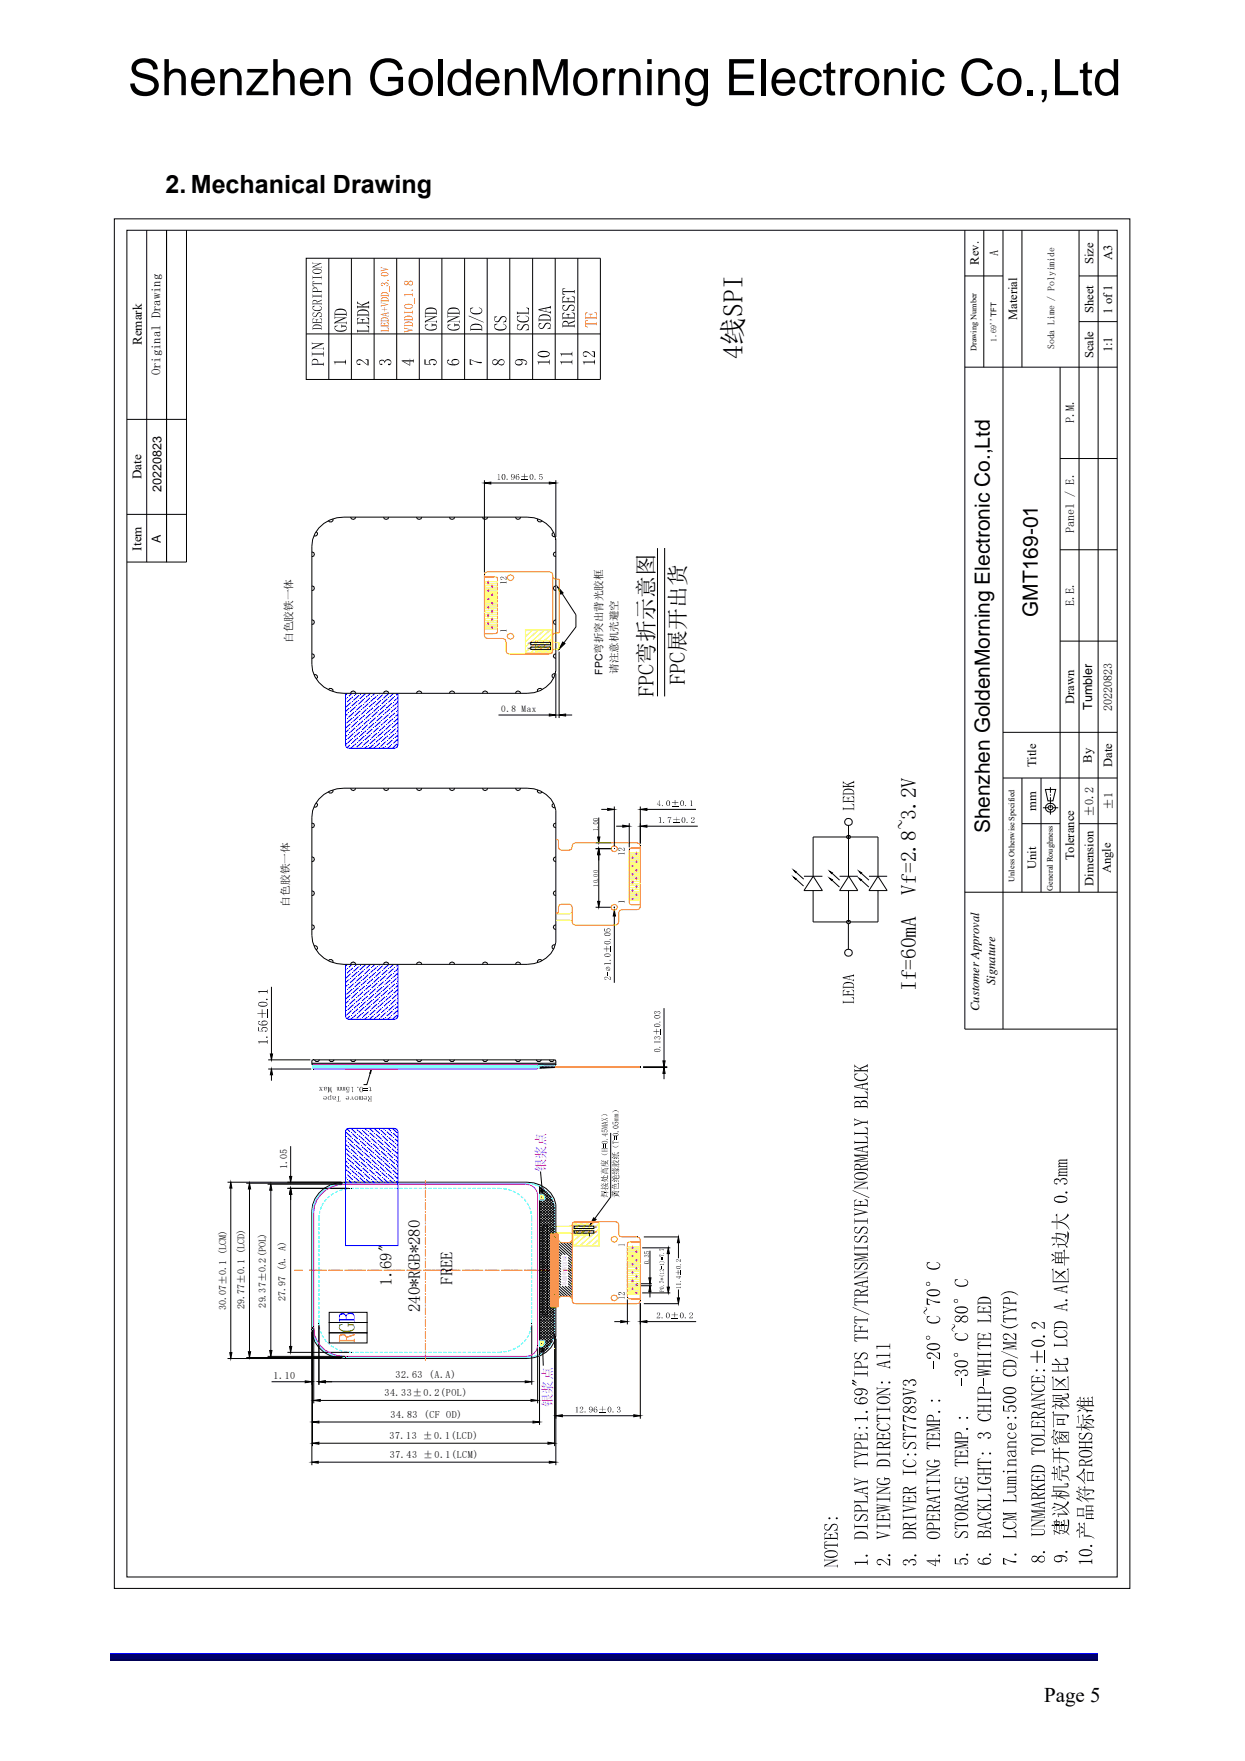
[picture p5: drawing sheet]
<svg xmlns="http://www.w3.org/2000/svg" width="210mm" height="297mm" viewBox="0 0 210 297" stroke-linecap="round" stroke-linejoin="round" font-family="sans-serif">
<defs><g id="words">
<text font-size="8.5" x="21.5" y="16.1">Shenzhen GoldenMorning Electronic Co.,Ltd</text>
<text font-size="4.7" x="125.3" y="60.5" transform="rotate(-90 125.3 60.5)">4线SPI</text>
<text font-size="4.2" x="27.9" y="32.6">2. Mechanical Drawing</text>
<g font-size="3.7">
<text x="110.3" y="117.5" transform="rotate(-90 110.3 117.5)">FPC弯折示意图</text>
<text x="115.5" y="115.6" transform="rotate(-90 115.5 115.6)">FPC展开出货</text>
</g>
<g font-size="3.6">
<text x="154.5" y="150.9" transform="rotate(-90 154.5 150.9)">Vf=2.8~3.2V</text>
<text x="154.5" y="167.2" transform="rotate(-90 154.5 167.2)">If=60mA</text>
</g>
<g font-size="3.5">
<text x="175" y="104" transform="rotate(-90 175 104)">GMT169-01</text>
<text x="166.9" y="140.6" transform="rotate(-90 166.9 140.6)">Shenzhen GoldenMorning Electronic Co.,Ltd</text>
<text x="176.1" y="287.1">Page 5</text>
</g>
<g font-size="2.8">
<text x="66.1" y="216.9" transform="rotate(-90 66.1 216.9)">1.69&quot;</text>
<text x="70.9" y="221.3" transform="rotate(-90 70.9 221.3)">240*RGB*280</text>
<text x="76.3" y="216.7" transform="rotate(-90 76.3 216.7)">FREE</text>
</g>
<g font-size="2.2">
<text x="23.9" y="58.3" transform="rotate(-90 23.9 58.3)">Remark</text>
<text x="23.9" y="80.8" transform="rotate(-90 23.9 80.8)">Date</text>
<text x="23.9" y="92.9" transform="rotate(-90 23.9 92.9)">Item</text>
</g>
<g font-size="2.2" fill="#f0f">
<text x="92" y="197.7" transform="rotate(-90 92 197.7)">银浆点</text>
<text x="93.1" y="237.3" transform="rotate(-90 93.1 237.3)">银浆点</text>
</g>
<g font-size="2.1">
<text x="165.1" y="44.6" transform="rotate(-90 165.1 44.6)">Rev.</text>
<text x="184.4" y="44.6" transform="rotate(-90 184.4 44.6)">Size</text>
<text x="187.6" y="43.9" transform="rotate(-90 187.6 43.9)">A3</text>
<text x="171.5" y="54" transform="rotate(-90 171.5 54)">Material</text>
<text x="184.4" y="52.8" transform="rotate(-90 184.4 52.8)">Sheet</text>
<text x="187.6" y="52.9" transform="rotate(-90 187.6 52.9)">1 of 1</text>
<text x="187.6" y="59.4" transform="rotate(-90 187.6 59.4)">1:1</text>
<text x="27.1" y="63.3" transform="rotate(-90 27.1 63.3)">Original Drawing</text>
<text x="184.4" y="60.5" transform="rotate(-90 184.4 60.5)">Scale</text>
<text x="27.2" y="83" transform="rotate(-90 27.2 83)">20220823</text>
<text x="27.1" y="91.7" transform="rotate(-90 27.1 91.7)">A</text>
<text x="181.2" y="118.7" transform="rotate(-90 181.2 118.7)">Drawn</text>
<text x="184.2" y="119.7" transform="rotate(-90 184.2 119.7)">Tumbler</text>
<text x="174.8" y="129.4" transform="rotate(-90 174.8 129.4)">Title</text>
<text x="184.1" y="128.7" transform="rotate(-90 184.1 128.7)">By</text>
<text x="187.6" y="129.4" transform="rotate(-90 187.6 129.4)">Date</text>
<text x="174.8" y="136.8" transform="rotate(-90 174.8 136.8)">mm</text>
<text x="174.8" y="146.6" transform="rotate(-90 174.8 146.6)">Unit</text>
<text x="181.2" y="145.1" transform="rotate(-90 181.2 145.1)">Tolerance</text>
<text x="184.4" y="149.4" transform="rotate(-90 184.4 149.4)">Dimension</text>
<text x="187.4" y="147.3" transform="rotate(-90 187.4 147.3)">Angle</text>
<text x="167.8" y="166.2" transform="rotate(-90 167.8 166.2)">Signature</text>
<text x="165.2" y="170.5" transform="rotate(-90 165.2 170.5)">Customer Approval</text>
</g>
<g font-size="2">
<text x="168.3" y="43.2" transform="rotate(-90 168.3 43.2)">A</text>
<text x="181.2" y="71.4" transform="rotate(-90 181.2 71.4)">P.M.</text>
<text x="181.2" y="89.9" transform="rotate(-90 181.2 89.9)">Panel / E.</text>
<text x="181.2" y="102.2" transform="rotate(-90 181.2 102.2)">E.E.</text>
<text x="187.6" y="120" transform="rotate(-90 187.6 120)">20220823</text>
<text x="184.4" y="137.8" transform="rotate(-90 184.4 137.8)">±0.2</text>
<text x="187.6" y="136.7" transform="rotate(-90 187.6 136.7)">±1</text>
</g>
<g font-size="1.8">
<text x="49.3" y="108.5" transform="rotate(-90 49.3 108.5)">白色胶铁一体</text>
<text x="104.2" y="113.7" transform="rotate(-90 104.2 113.7)">请注意机壳避空</text>
<text x="48.8" y="152.9" transform="rotate(-90 48.8 152.9)">白色胶铁一体</text>
</g>
<g font-size="1.7">
<text x="101.6" y="113.8" transform="rotate(-90 101.6 113.8)">FPC弯折突出背光胶框</text>
<text x="48.4" y="197.1" transform="rotate(-90 48.4 197.1)">1.05</text>
<text x="38.1" y="220.9" transform="rotate(-90 38.1 220.9)">30.07±0.1 (LCM)</text>
<text x="41.3" y="220.8" transform="rotate(-90 41.3 220.8)">29.77±0.1 (LCD)</text>
<text x="44.9" y="220.6" transform="rotate(-90 44.9 220.6)">29.37±0.2(POL)</text>
<text x="48.2" y="219.5" transform="rotate(-90 48.2 219.5)">27.97 (A. A)</text>
<text x="46.1" y="232.6">1.10</text>
<text x="66.7" y="232.4">32.63 (A.A)</text>
<text x="64.8" y="235.5">34.33±0.2(POL)</text>
<text x="65.8" y="239.1">34.83 (CF OD)</text>
<text x="65.7" y="242.7">37.13 ±0.1(LCD)</text>
<text x="65.7" y="245.9">37.43 ±0.1(LCM)</text>
</g>
<text font-size="1.6" x="177.8" y="58.9" transform="rotate(-90 177.8 58.9)">Soda Lime / Polyimide</text>
<text font-size="1.5" x="84.5" y="120.1">0.8 Max</text>
<g font-size="1.4">
<text x="164.7" y="59.2" transform="rotate(-90 164.7 59.2)">Drawing Number</text>
<text x="168.1" y="57.6" transform="rotate(-90 168.1 57.6)">1.69''TFT</text>
<text x="171.1" y="148.8" transform="rotate(-90 171.1 148.8)">Unless Otherwise Specified</text>
<text x="177.5" y="150.3" transform="rotate(-90 177.5 150.3)">General Roughness</text>
</g>
<text font-size="1.1" x="100.9" y="149.5" transform="rotate(-90 100.9 149.5)">10.00</text>
<text font-size=".8" fill="#f0f" x="95.6" y="216.9" transform="rotate(-90 95.6 216.9)">单面弯折区域</text>
<g font-size=".7">
<text x="93.3" y="207.8" transform="rotate(-90 93.3 207.8)">93</text>
<text x="93.3" y="221.1" transform="rotate(-90 93.3 221.1)">1</text>
</g>
<g font-size=".6">
<text x="89.4" y="109.5" transform="rotate(-90 89.4 109.5)">K</text>
<text x="89.4" y="108.7" transform="rotate(-90 89.4 108.7)">A</text>
<text x="100.7" y="208" transform="rotate(-90 100.7 208)">A</text>
<text x="100.7" y="207.2" transform="rotate(-90 100.7 207.2)">K</text>
</g>
<text font-size=".5" x="92.1" y="215.5" transform="rotate(-90 92.1 215.5)">IC-ST7789V2</text>
<g font-size=".3" fill="#ff0">
<text x="91.4" y="202.1" transform="rotate(-90 91.4 202.1)">Ag</text>
<text x="91.4" y="226.8" transform="rotate(-90 91.4 226.8)">Ag</text>
</g>
</g></defs>
<path d="M18.6 278.9h166.5" fill="none" stroke="#00f" stroke-width=".25"/>
<path d="M18.6 279.1h166.5v.7h-166.5z" fill="#00006b"/>
<path d="M18.6 280h166.5" fill="none" stroke="#005" stroke-width=".25"/>
<path d="M19.1 7.5h190.8v18.5h-190.8z" fill="#fff"/>
<g fill="none" stroke="#000" stroke-width=".17">
<path d="M19.3 36.9h171.3v231h-171.3zM21.4 38.8h167v227.2h-167zM24.7 38.8v56M28.1 38.8v56M162.7 38.8v134.8h25.7M165.9 38.8v23.1M169.2 38.8v134.8M172.4 38.8v23.1M182 38.8v111.7M185.2 38.8v111.7M162.7 46.5h6.5M182 46.5h6.4"/>
<path d="M182 54.3h6.4M21.4 70.7h10.1M162.7 61.9h25.7M178.8 77.3h9.6M178.8 61.9v88.6M21.4 94.8h10.1M21.4 86.8h10.1M178.8 92.7h9.6M178.8 108.1h9.6M143.1 139.2v8.6M169.2 123.5h19.2M169.2 131.2h19.2"/>
<path d="M172.4 131.2v19.3M172.4 138.9h6.4M175.6 131.2v19.3M175.9 136.2h.9M176.3 133.2h1.8l-.5 1.9h-.9zM176.4 135.9a.83 .83 0 0 1 1.1-.4 .83 .83 0 0 1 .4 1.1 .83 .83 0 0 1-1.1 .3 .83 .83 0 0 1-.4-1zM176.9 136l.3-.1 .3 .1 .1 .2-.1 .3-.3 .1-.3-.1-.2-.3zM177 136.2h.3M177.2 132.8v.9M177.2 134v.2M177.2 134.5v1.2M177.2 136v.2"/>
<path d="M177.2 136.5v.9M177.6 136.2h.9M182 138.9h6.4M133.9 148l.4 .3-.1 .1zM133.9 146.8l.4 .3-.1 .1zM134.3 148.3l1.2 1.2M134.3 147.1l1.3 1.2M135.6 147.8h3.1M137.1 147.8v-6.6h11v6.6M137.1 150.2v5.3h11v-5.3M137.2 147.8l1.5 2.4h-3.1zM139.9 148.1l.5 .3-.1 .1z"/>
<path d="M139.9 147l.5 .2-.1 .2zM140.3 148.5l1.3 1.1M140.3 147.3l1.3 1.2M141.6 147.8h3.1M142.9 155.3h.5v.4l-.3 .1-.2-.1-.1-.2zM142.9 141l.2-.1 .3 .1v.4l-.3 .1-.2-.1-.1-.2zM143.1 155.8v4.3M143.1 150.2v5.3M143.2 147.8l1.5 2.4h-3.1zM144.9 148.1l.4 .3-.1 .1zM144.9 147l.4 .2-.1 .2zM145.3 147.3l1.3 1.2"/>
<path d="M145.3 148.5l1.2 1.1M146.6 147.8h3M148.1 147.8l1.5 2.4h-3zM162.7 150.5h25.7M108.5 179.9h4M111.8 178.9h.4l-.2 1zM112 170.1v8.8M103 191.1v10.8l-2.7 3.6M108.5 180.1h4M112 181.1v.9M112 180.1l.2 1h-.4zM100.1 205.4l.4 .3-1 1z"/>
<circle cx="143.1" cy="138.7" r=".63"/>
<circle cx="143.1" cy="160.7" r=".63"/>
</g>
<g fill="#000">
<path d="M133.9 148l.4 .3-.1 .1zM133.9 146.8l.4 .3-.1 .1zM139.9 148.1l.5 .3-.1 .1zM139.9 147l.5 .2-.1 .2zM144.9 148.1l.4 .3-.1 .1zM144.9 147l.4 .2-.1 .2zM111.8 178.9h.4l-.2 1zM101.5 195.7v.9l-.1-.8zM101.7 198.7l-.1 .4v-.3zM101.6 197.2v.5zM101.8 197.2l.1 .1zM102 197.9l-.1 .1z"/>
<path d="M101.9 195.9l.1 .1zM102.5 197.1v.2zM103.2 196.4h.1v.2zM103.3 197.1v.3zM103.5 197.2v.4zM103.6 199.7v.4zM103.7 198.3l-.1 .5zM103.6 194.5l.1-.1v.5zM103.6 198.8l.1 .2zM103.9 198.9l.1 .3zM103.9 195.1l.1 .3zM104.3 196.5v.1z"/>
<path d="M104.3 197.4l.1 .1zM112 180.1l.2 1h-.4zM100.1 205.4l.4 .3-1 1zM101.4 200.9v.5zM101.6 200.4l.4 .1zM102.5 200.5l-.1 .1zM103.7 201v.7z"/>
<path d="M142.2 136.2l.1 .2 1.7-.1v.3l-.1-.1h-1.6l-.1 .2z" fill-rule="evenodd"/>
<path d="M142.2 134.4h.4l-.4 .3v.7z" fill-rule="evenodd"/>
<path d="M142.3 133.2a.98 .98 0 0 1 1.2-.1 .98 .98 0 0 1 .5 1.1v-.5a1.08 1.08 0 0 0-1.7-.2l-.1 .7z" fill-rule="evenodd"/>
<path d="M142.2 132.4l.1 .2h1.6l.2-.2v.5l-.2-.2h-1.6l-.1 .2z" fill-rule="evenodd"/>
<path d="M142.2 131.8l1.1 .8-.9-.5-.2 .1z" fill-rule="evenodd"/>
<path d="M142.2 134.7v.4h.8l.1-.3v.3h.8l.1-.1v.3h-.1h-1.7z" fill-rule="evenodd"/>
<path d="M142.2 133.7l.1 .1h1.6l.1-.1v.4l-.1-.1h-1.6l-.1 .1z" fill-rule="evenodd"/>
<path d="M142.7 134.6h.7h-.2l-.2 .5v-.5z" fill-rule="evenodd"/>
<path d="M142.9 132.3l1.2-.6v.4h-.3l-.8 .3z" fill-rule="evenodd"/>
<path d="M143.6 135.6l.5 .1v1l-.1-.7z" fill-rule="evenodd"/>
<path d="M143.6 134.3l.5 .1v1l-.1-.7z" fill-rule="evenodd"/>
<path d="M110.2 174h.5l.1-.5v.5l.4 .1h-.4l-.1 .4v-.4z" fill-rule="evenodd"/>
<path d="M110.4 177.1v.2l.2 .1 .5-.1 .2-.1a.63 .63 0 0 1-1 0z" fill-rule="evenodd"/>
<path d="M110.3 175.7h.9l.2-.1v.4l-.2-.2h-.8v.2z" fill-rule="evenodd"/>
<path d="M110.3 174.9l.1 .3 .2 .1-.2-.1z" fill-rule="evenodd"/>
<path d="M110.4 172.8a.55 .55 0 0 0 .8 .3l.1-.2a.6 .6 0 0 1-1 0z" fill-rule="evenodd"/>
<path d="M110.4 171.4v.2l.2 .1h.5l.2-.2a.63 .63 0 0 1-1 0z" fill-rule="evenodd"/>
<path d="M110.3 170.7l.1 .2 .2 .1h-.2z" fill-rule="evenodd"/>
<path d="M110.3 174.9h.4l.1 .1a.29 .29 0 0 1 .4-.2 .29 .29 0 0 1 .1 .4 .28 .28 0 0 0-.2-.3 .28 .28 0 0 0-.3 .2l-.2-.2h-.2v.2z" fill-rule="evenodd"/>
<path d="M110.4 170.6h.3l.1 .2a.29 .29 0 0 1 .4-.2 .29 .29 0 0 1 .1 .4 .28 .28 0 0 0-.2-.3 .28 .28 0 0 0-.3 .2l-.2-.2-.2 .2z" fill-rule="evenodd"/>
<path d="M110.4 177l.6-.1 .3 .2v.2v-.1a.72 .72 0 0 0-.9 0z" fill-rule="evenodd"/>
<path d="M110.4 172.7h.2a.51 .51 0 0 1 .7 .4v-.2a.82 .82 0 0 0-.9 0z" fill-rule="evenodd"/>
<path d="M110.4 171.3h.2a.53 .53 0 0 1 .7 .3v-.1a.72 .72 0 0 0-.9 0z" fill-rule="evenodd"/>
<path d="M111.1 175.2l.2-.1-.1 .2z" fill-rule="evenodd"/>
<path d="M111.1 171h.2v-.2l-.1 .3z" fill-rule="evenodd"/>
<path d="M111.2 176.6h.2v.1h-.2z" fill-rule="evenodd"/>
<path d="M111.2 172.3h.2v.2h-.2z" fill-rule="evenodd"/>
<path d="M142.1 164.8l1.9-.5v.5l-.1-.2-.6 .1v.5v-.4l-1.1 .2z" fill-rule="evenodd"/>
<path d="M142.2 168.8l.1 .2h1.6l.1-.1v.3l-1.7-.1-.1 .2z" fill-rule="evenodd"/>
<path d="M142.2 167h.4l-.4 .3v.7z" fill-rule="evenodd"/>
<path d="M142.4 165.8l.2-.1a.95 .95 0 0 1 1 0 .95 .95 0 0 1 .4 1.1v-.5a1.07 1.07 0 0 0-1.8-.2v.7v-.7z" fill-rule="evenodd"/>
<path d="M142.2 165l1.1 .2v-.5v.5l.5 .1 .2-.1v.3l-.2-.1z" fill-rule="evenodd"/>
<path d="M142.2 167.3v.4h.8l.1-.3v.3l.9-.1v.4l-.1-.1-1.7 .1z" fill-rule="evenodd"/>
<path d="M142.2 166.3l.1 .2h1.6l.1-.2v.4l-.1-.1h-1.6l-.1 .1z" fill-rule="evenodd"/>
<path d="M142.7 167.2h.7l-.3 .1-.1 .4-.1-.4z" fill-rule="evenodd"/>
<path d="M143.6 168.2l.4 .1v1v-.7l-.1-.2z" fill-rule="evenodd"/>
<path d="M143.6 166.9l.4 .1v1l-.1-.9z" fill-rule="evenodd"/>
<path d="M101.4 197.5h.1l-.2 .2z" fill-rule="evenodd"/>
<path d="M101.4 196.2h.1l-.2 .1z" fill-rule="evenodd"/>
<path d="M101.4 198.5l1 .1h-1.1z" fill-rule="evenodd"/>
<path d="M101.4 199l.2 .1 .1-.4v.4l.5 .2-.8-.2z" fill-rule="evenodd"/>
<path d="M101.4 188.2a.62 .62 0 0 1 1.1 .1 .69 .69 0 0 0-1.1 0z" fill-rule="evenodd"/>
<path d="M101.4 194.5a.64 .64 0 0 0 1.1 0 .58 .58 0 0 1-.6 .3 .58 .58 0 0 1-.5-.3z" fill-rule="evenodd"/>
<path d="M101.4 197l.1-.1v1.2z" fill-rule="evenodd"/>
<path d="M101.5 195.7v.9l.7 .1 .4 .1-1.2-.1z" fill-rule="evenodd"/>
<path d="M101.5 199.6v.6z" fill-rule="evenodd"/>
<path d="M101.5 189.4l.9-.2v.2h-.3l-.1 .2v-.2l-.5 .1z" fill-rule="evenodd"/>
<path d="M101.5 194.1h.4l.1-.3v.3h.4v.2h-.9z" fill-rule="evenodd"/>
<path d="M101.5 193.7h.9v.2l-.4-.1-.1 .3v-.3l-.4 .1z" fill-rule="evenodd"/>
<path d="M101.5 192.6l.2 .2h.6l.1-.1a.53 .53 0 0 1-.9 0z" fill-rule="evenodd"/>
<path d="M101.5 191.3l.6 .3v-.5l.1 .2 .2-.2v.4v-.2h-.2l-.1 .4z" fill-rule="evenodd"/>
<path d="M101.5 191.3h.6v.3v-.3z" fill-rule="evenodd"/>
<path d="M101.5 190.5l.1 .4 .4 .1-.5-.1z" fill-rule="evenodd"/>
<path d="M101.5 190.3l.9-.1-.9 .2z" fill-rule="evenodd"/>
<path d="M101.5 189.8l.1 .2 .8 .2-.9-.2z" fill-rule="evenodd"/>
<path d="M101.5 189.5l.5 .1 .1-.2v.2h.3v.2z" fill-rule="evenodd"/>
<path d="M101.5 188.9l.9-.3v.2v-.1l-.9 .4z" fill-rule="evenodd"/>
<path d="M101.5 188.6l.4 .2-.3-.1-.1 .1z" fill-rule="evenodd"/>
<path d="M101.5 192.6a.66 .66 0 0 1 1 .1l-.1 .1-.1-.2h-.7l-.1 .1z" fill-rule="evenodd"/>
<path d="M101.6 199.7l.2 .2-.3-.1z" fill-rule="evenodd"/>
<path d="M101.6 195.9l.1 .1h-.2z" fill-rule="evenodd"/>
<path d="M101.6 196.2l.1 .2h-.2z" fill-rule="evenodd"/>
<path d="M101.6 189.9l.8-.1v.2z" fill-rule="evenodd"/>
<path d="M101.6 190.4l.8-.1v.1z" fill-rule="evenodd"/>
<path d="M101.6 197.2l.1 .5h.1v-.5l.1 .6h-.3z" fill-rule="evenodd"/>
<path d="M101.6 197.2h.2v.5v-.4z" fill-rule="evenodd"/>
<path d="M101.6 195.8l.1-.1v.9z" fill-rule="evenodd"/>
<path d="M101.8 198.3h.2l-.3 .3z" fill-rule="evenodd"/>
<path d="M101.7 198.7l.5 .3-.5-.1z" fill-rule="evenodd"/>
<path d="M101.8 199.5v.8l-.1-.7z" fill-rule="evenodd"/>
<path d="M101.9 195.9l.1 .5h-.3l.2-.1z" fill-rule="evenodd"/>
<path d="M101.7 195.9h.2v.4v-.3z" fill-rule="evenodd"/>
<path d="M101.8 199.1l.5-.2 .3 .5-.1-.1a.46 .46 0 0 0-.7-.2z" fill-rule="evenodd"/>
<path d="M101.9 190.6l.1 .4z" fill-rule="evenodd"/>
<path d="M101.9 190.6a.35 .35 0 0 1 .4-.1 .35 .35 0 0 1 .1 .4l-.1-.3h-.3l-.1 .2z" fill-rule="evenodd"/>
<path d="M102 197v.9l.6 .1h-.6z" fill-rule="evenodd"/>
<path d="M102.1 199.5v.9l-.1-.8z" fill-rule="evenodd"/>
<path d="M102 188.8l.4 .1v.2z" fill-rule="evenodd"/>
<path d="M102 197l.6 .1-.1 .2v-.2h-.5z" fill-rule="evenodd"/>
<path d="M102.1 195.8v.7z" fill-rule="evenodd"/>
<path d="M102.1 197.3h.1v.4h.1l.1-.3 .1 .3h-.4z" fill-rule="evenodd"/>
<path d="M102.1 199.7l.2 .1 .2-.2h.1l-.3 .4v-.1l-.2-.1v.3z" fill-rule="evenodd"/>
<path d="M102.1 196v.3l.3-.2 .1-.4 .1 .1-.2 .4-.3 .2z" fill-rule="evenodd"/>
<path d="M102.1 195.8l.3 .3-.1 .1-.2-.2v.4z" fill-rule="evenodd"/>
<path d="M102.2 197.3h.2l-.1 .4v-.3h-.1z" fill-rule="evenodd"/>
<path d="M102.2 190.9l.2-.1v.1l-.1 .1z" fill-rule="evenodd"/>
<path d="M102.5 198.2l.1 .1a.52 .52 0 0 1-.3 .6l.1-.2z" fill-rule="evenodd"/>
<path d="M102.4 199.9l.2 .5z" fill-rule="evenodd"/>
<path d="M102.4 196.1l.2 .6z" fill-rule="evenodd"/>
<path d="M102.3 192.2l.1 .1z" fill-rule="evenodd"/>
<path d="M103.2 198.6l.2 .1v-.2v.2l.2 .1 .1-.5v.5h.2l.1-.4v.4l.4-.1v.1l-.8 .1-.4-.2z" fill-rule="evenodd"/>
<path d="M103.3 197.1v.3l.2 .2-.3-.1 .1-.1z" fill-rule="evenodd"/>
<path d="M103.2 196h.2l-.2 .1z" fill-rule="evenodd"/>
<path d="M103.2 199l.4 .3 .1-.2v.2l-.1 .1-.4-.3z" fill-rule="evenodd"/>
<path d="M103.2 197.8l.4 .2 .1-.2v.3l-.5-.2z" fill-rule="evenodd"/>
<path d="M103.2 194.5l.1-.1 .1 .5z" fill-rule="evenodd"/>
<path d="M103.2 195.2l.5 .2v-.2l.1 .2-.1 .1-.5-.2z" fill-rule="evenodd"/>
<path d="M103.3 196.4v.2h.3v-.2v.2h.3v-.2v.2l.6 .2-1.3-.1z" fill-rule="evenodd"/>
<path d="M103.2 199.9l.1-.1 .3 .3v.3v-.3l-.3-.1v.3z" fill-rule="evenodd"/>
<path d="M103.4 187.5a.57 .57 0 0 1 1 .2 .71 .71 0 0 0-1.2 0z" fill-rule="evenodd"/>
<path d="M103.3 193.2a.68 .68 0 0 0 1.1 0 .61 .61 0 0 1-1.1 0z" fill-rule="evenodd"/>
<path d="M103.3 196.4h1l.1 .1-.1 .1v-.2h-.4v.2v-.2h-.3v.2v-.2z" fill-rule="evenodd"/>
<path d="M103.7 194.4v.5l.7 .1h-1.1l.1-.1h.3z" fill-rule="evenodd"/>
<path d="M103.3 198.4l.1-.1 .2 .2h-.2v.2z" fill-rule="evenodd"/>
<path d="M103.3 197.1l.3 .1h-.1v.4v-.4z" fill-rule="evenodd"/>
<path d="M103.4 195.6v.7l-.1-.6z" fill-rule="evenodd"/>
<path d="M103.3 194.7l.4 .1z" fill-rule="evenodd"/>
<path d="M103.3 192.4l.1 .5 .1 .1-.2-.1z" fill-rule="evenodd"/>
<path d="M103.3 192.4h.2l-.1 .4z" fill-rule="evenodd"/>
<path d="M103.4 191.3v.1a.69 .69 0 0 0 .9 0 .47 .47 0 0 1-.5 .3 .47 .47 0 0 1-.4-.4z" fill-rule="evenodd"/>
<path d="M103.4 190a.57 .57 0 0 0 .9 .1 .47 .47 0 0 1-.5 .3 .47 .47 0 0 1-.4-.4z" fill-rule="evenodd"/>
<path d="M103.3 189.2l.1 .4 .4 .1-.5-.1z" fill-rule="evenodd"/>
<path d="M103.4 191.3a.63 .63 0 0 1 .9 .1v.1a.55 .55 0 0 0-.9-.1z" fill-rule="evenodd"/>
<path d="M103.4 190l.2-.1a.55 .55 0 0 1 .7 .2v.1l-.1-.2-.2-.1-.5 .1-.1 .1z" fill-rule="evenodd"/>
<path d="M103.5 198.9l.5 .3v-.2l.1 .3h-.1l-.3-.2-.1 .2v-.2l-.2-.2z" fill-rule="evenodd"/>
<path d="M103.4 192.6l.8 .1 .1-.1v.2v-.1l-.9 .1z" fill-rule="evenodd"/>
<path d="M103.5 197.6l.4 .4 .1-.2 .1 .2-.2 .1-.2-.3-.1 .2v-.2l-.2-.1z" fill-rule="evenodd"/>
<path d="M103.5 195l.5 .4v-.2l.1 .2-.1 .1-.3-.3v.2l-.1-.2-.2-.1z" fill-rule="evenodd"/>
<path d="M103.5 196l.3 .4-.3-.2z" fill-rule="evenodd"/>
<path d="M103.6 195.8l.2-.1-.3 .2z" fill-rule="evenodd"/>
<path d="M103.5 197l.2-.1-.1 .8z" fill-rule="evenodd"/>
<path d="M103.6 199.7l.4 .1-.1 .6v-.6h-.3v.7z" fill-rule="evenodd"/>
<path d="M103.7 198.4v.1l.2 .1h-.2z" fill-rule="evenodd"/>
<path d="M103.7 198.3h.3l-.1 .5v-.4h-.2v.2z" fill-rule="evenodd"/>
<path d="M103.7 197.3l.2 .4z" fill-rule="evenodd"/>
<path d="M103.7 188.8l.1 .2z" fill-rule="evenodd"/>
<path d="M103.7 188.6v.1h.6v.2l-.5-.1-.1-.1z" fill-rule="evenodd"/>
<path d="M103.7 189h.6v.1h-.6z" fill-rule="evenodd"/>
<path d="M103.7 188.2l.1 .2z" fill-rule="evenodd"/>
<path d="M103.7 187.9l.1 .3 .5-.1v.2l-.5-.1-.1-.2z" fill-rule="evenodd"/>
<path d="M103.7 188.4l.6-.1v.2h-.6z" fill-rule="evenodd"/>
<path d="M103.7 189.3l.1 .4z" fill-rule="evenodd"/>
<path d="M103.7 188.8h.1z" fill-rule="evenodd"/>
<path d="M103.7 188.2h.1z" fill-rule="evenodd"/>
<path d="M103.8 197l.1 .2 .4-.3a.31 .31 0 0 1-.2 .3 .31 .31 0 0 1-.4-.1z" fill-rule="evenodd"/>
<path d="M103.7 194.7l.7-.3-.2 .2-.5 .2z" fill-rule="evenodd"/>
<path d="M103.8 189.3h.4l.1 .3-.1-.2-.4-.1-.1 .1z" fill-rule="evenodd"/>
<path d="M103.7 188.6l.6-.1v.2z" fill-rule="evenodd"/>
<path d="M103.7 187.9h.6v.1h-.6z" fill-rule="evenodd"/>
<path d="M103.7 197.4l.2-.2h.5l.1 .2-.1 .1a.24 .24 0 0 0-.2-.2 .24 .24 0 0 0-.3 .1z" fill-rule="evenodd"/>
<path d="M103.8 195.8l.4 .2 .2-.4v.1l-.2 .4-.5-.2z" fill-rule="evenodd"/>
<path d="M103.8 196.2l.3-.1z" fill-rule="evenodd"/>
<path d="M103.9 197.3l.2 .4z" fill-rule="evenodd"/>
<path d="M103.9 197.7v.3z" fill-rule="evenodd"/>
<path d="M104 197.3l.2 .1 .2 .4z" fill-rule="evenodd"/>
<path d="M104 199.6l.3-.1 .1 .1v.9l-.1-.8z" fill-rule="evenodd"/>
<path d="M104.1 189.6l.2-.1-.2 .2z" fill-rule="evenodd"/>
<path d="M104.1 194.4l.2 .1z" fill-rule="evenodd"/>
<path d="M104.1 198.3h.3v.5v-.4z" fill-rule="evenodd"/>
<path d="M104.1 198.9l.3 .4h-.1z" fill-rule="evenodd"/>
<path d="M104.2 197.7l.2 .3-.2 .1z" fill-rule="evenodd"/>
<path d="M104.2 194.7l.2 .3z" fill-rule="evenodd"/>
<path d="M104.2 195.1l.2 .4h-.1z" fill-rule="evenodd"/>
<path d="M104.2 196l.3 .5-.3-.4z" fill-rule="evenodd"/>
<path d="M104.2 190.8l.1 .1-.1 .1z" fill-rule="evenodd"/>
<path d="M101.4 201.6l.4 .2h-.5z" fill-rule="evenodd"/>
<path d="M101.4 199.9h.1l-.2 .1z" fill-rule="evenodd"/>
<path d="M101.4 200.4l.2 .1h-.3z" fill-rule="evenodd"/>
<path d="M101.4 200.9v.5h.2h-.2z" fill-rule="evenodd"/>
<path d="M101.4 200.9l.5 .1-.1 .4v-.4h-.2v.4v-.4h-.2z" fill-rule="evenodd"/>
<path d="M101.6 201.5l.2 .2h.5l.3 .3-.4-.2h-.4l-.3-.2z" fill-rule="evenodd"/>
<path d="M101.5 200.3l.1-.1v.5z" fill-rule="evenodd"/>
<path d="M101.7 200h.1l-.2 .1z" fill-rule="evenodd"/>
<path d="M101.6 201v.4h.2v-.4l.1 .4h-.3z" fill-rule="evenodd"/>
<path d="M101.7 201.8l.2 .2z" fill-rule="evenodd"/>
<path d="M101.9 199.9l.2 .2-.3-.1z" fill-rule="evenodd"/>
<path d="M101.9 200.3l.1 .1 .6 .1-.1 .1-.1-.1h-.4v.1z" fill-rule="evenodd"/>
<path d="M102 200.9v.6z" fill-rule="evenodd"/>
<path d="M102 200.5l.2 .1-.2 .1z" fill-rule="evenodd"/>
<path d="M102.1 199.8v.2l.2 .1v-.2v.3l-.2-.1z" fill-rule="evenodd"/>
<path d="M102.2 201.6h.2l-.3 .1z" fill-rule="evenodd"/>
<path d="M102.2 200.8v.8z" fill-rule="evenodd"/>
<path d="M102.2 201.2h.4z" fill-rule="evenodd"/>
<path d="M103.6 199.7v.8l.1 .2-.6-.4 .1-.1 .1 .1v-.3v.3l.3 .1z" fill-rule="evenodd"/>
<path d="M103.2 201.1l.1 .1h-.1z" fill-rule="evenodd"/>
<path d="M103.2 201.5l.1 .1h-.1z" fill-rule="evenodd"/>
<path d="M103.4 200.9l-.1 .9v-.8z" fill-rule="evenodd"/>
<path d="M103.4 201.2v.3l.1 .1h-.1z" fill-rule="evenodd"/>
<path d="M103.4 201.2h.1h-.1v.4z" fill-rule="evenodd"/>
<path d="M103.5 200.9l.1-.1-.1 1.2z" fill-rule="evenodd"/>
<path d="M103.6 199.8v.2l.3 .1h-.3z" fill-rule="evenodd"/>
<path d="M103.6 200.1v.3h.3v-.6v.6l.4-.1 .1 .2h-.8z" fill-rule="evenodd"/>
<path d="M103.7 201v.7h.2v-.3v.3h-.2z" fill-rule="evenodd"/>
<path d="M103.7 201.1v.3h.2v.3v-.3h-.2z" fill-rule="evenodd"/>
<path d="M103.7 201l.5 .1-.1 .3v-.3h-.2v.6v-.6h-.2v.3z" fill-rule="evenodd"/>
<path d="M104.1 201.1l.1 .6h-.3v-.3v.3h.2z" fill-rule="evenodd"/>
<path d="M103.9 201.1l.2 .6v-.3h-.2z" fill-rule="evenodd"/>
<path d="M104.2 201.4l.3 .5-.4-.4z" fill-rule="evenodd"/>
<path d="M104.4 200.9h.1l-.3 .4z" fill-rule="evenodd"/>
</g>
<path d="M92.9 179.9h15.1v.2h-15.1" fill="none" stroke="#ff7e00" stroke-width=".17"/>
<path d="M111.3 173.5h.1v1h-.1zM101.8 193.1v.5zM102.1 193.1v.5zM103.6 191.7l.1 .6zM103.9 191.7l.1 .6zM102 201.2h.2zM103.6 201.4h.1z" fill="#000"/>
<g fill="none" stroke="#00f" stroke-width=".17">
<path d="M58.3 116.9v8.8l.1 .4 .4 .1h7.7l.4-.1 .2-.4v-8.8M58.4 117.8l-.1 .1M58.6 117l-.3 .2M58.9 119.5l-.6 .5M59.2 118.5l-.9 .8M59.3 117l-.5 .5M59.5 117.5l-1 .9M60 119.2l-1 .9M60.1 117l-.2 .2M60.3 118.2l-1 .9M60.6 117.3l-1 .8M60.8 119.9l-1 .9"/>
<path d="M61.1 118.9l-1 .9M61.3 118l-.9 .9M61.6 117l-.9 .9M61.8 119.6l-.9 .9M62.1 118.7l-.9 .8M62.4 117.7l-1 .9M62.5 117l-.8 .6M62.9 119.4l-1 .8M63.2 118.4l-1 .9M63.2 117l-.4 .3M63.5 117.5l-1 .8M64 119.1l-1 .9"/>
<path d="M64 117l-.1 .1M64.3 118.1l-1 .9M64.6 117.2l-1 .9M64.8 119.8l-1 .9M65 118.9l-.9 .8M65.3 117.9l-.9 .8M65.6 117l-.9 .8M65.8 119.5l-1 .9M66.1 118.6l-1 .9M66.4 117l-.7 .5M66.4 117.6l-1 .9M66.9 119.3l-1 .9"/>
<path d="M67.1 119.8l-.1 .1M67.1 118.4l-.9 .8M67.1 117.7l-.6 .5M67.1 117l-.3 .3M58.3 121.4h.1M58.5 124l-.2 .2M58.6 120.4l-.3 .3M58.8 123l-.5 .5M59 125.7l-.5 .4M59.1 122.1l-.8 .7M59.3 124.7l-1 .9M59.4 121.1l-1 .9"/>
<path d="M59.6 123.7l-1 .9M59.7 120.2l-1 .8M59.9 122.8l-1 .9M60.1 125.4l-.9 .8M60.2 121.8l-1 .9M60.4 124.4l-1 .9M60.5 120.8l-1 .9M60.7 123.5l-1 .9M60.9 126.1l-.2 .1M61 122.5l-1 .9M61.2 125.1l-1 .9M61.2 121.6l-.9 .8"/>
<path d="M61.4 124.2l-.9 .9M61.5 120.6l-.9 .9M61.7 123.2l-.9 .9M61.9 125.8l-.4 .4M62 122.2l-.9 .9M62.2 124.9l-1 .8M62.3 121.3l-1 .9M62.5 123.9l-1 .9M62.6 120.3l-1 .9M62.8 123l-1 .8M63 125.6l-.7 .6M63.1 122l-1 .9"/>
<path d="M63.3 124.6l-1 .9M63.4 121l-1 .9M63.6 123.7l-1 .8M63.7 120.1l-1 .8M63.9 122.7l-1 .9M64.1 125.3l-1 .9M64.2 121.7l-1 .9M64.4 124.4l-1 .8M64.5 120.8l-1 .8M64.7 123.4l-1 .9M64.8 126l-.2 .2M64.9 122.4l-.9 .9"/>
<path d="M65.1 125.1l-.9 .8M65.2 121.5l-.9 .8M65.4 124.1l-.9 .8M65.5 120.5l-.9 .9M65.7 123.1l-.9 .9M65.9 125.7l-.5 .5M66 122.2l-1 .8M66.2 124.8l-1 .9M66.3 121.2l-1 .9M66.5 123.8l-1 .9M66.6 120.2l-1 .9M66.8 122.9l-1 .8"/>
<path d="M67 125.5l-.8 .7M67.1 124.7l-.8 .7M67.1 124l-.5 .4M67.1 123.3l-.2 .2M67.1 121.9l-1 .9M67.1 121.2l-.7 .6M67.1 120.5l-.4 .3M58.3 162.7v8.8l.1 .3 .4 .1h7.7l.4-.1 .2-.3v-8.8M58.3 167.1v.1M58.4 163.5l-.1 .1M58.5 169.7l-.2 .2M58.6 162.7l-.3 .3"/>
<path d="M58.6 166.1l-.3 .4M58.8 168.8l-.5 .4M58.9 165.2l-.6 .6M59 171.4l-.5 .4M59.1 167.8l-.8 .7M59.2 164.2l-.9 .8M59.3 170.4l-1 .9M59.3 162.7l-.5 .5M59.4 166.9l-1 .8M59.5 163.3l-1 .8M59.6 169.5l-1 .8M59.7 165.9l-1 .9"/>
<path d="M59.9 168.5l-1 .9M60 164.9l-1 .9M60.1 171.1l-.9 .8M60.1 162.7l-.2 .2M60.2 167.5l-1 .9M60.3 164l-1 .8M60.4 170.2l-1 .8M60.5 166.6l-1 .8M60.6 163l-1 .9M60.7 169.2l-1 .9M60.8 165.6l-1 .9M60.9 171.8l-.2 .1"/>
<path d="M61 168.3l-1 .8M61.1 164.7l-1 .8M61.2 170.9l-1 .8M61.2 167.3l-.9 .8M61.3 163.7l-.9 .9M61.4 169.9l-.9 .9M61.5 166.3l-.9 .9M61.6 162.7l-.9 .9M61.7 168.9l-.9 .9M61.8 165.4l-.9 .8M61.9 171.6l-.4 .3M62 168l-.9 .8"/>
<path d="M62.1 164.4l-.9 .9M62.2 170.6l-1 .9M62.3 167l-1 .9M62.4 163.4l-1 .9M62.5 162.7l-.8 .7M62.5 169.6l-1 .9M62.6 166.1l-1 .8M62.8 168.7l-1 .9M62.9 165.1l-1 .9M63 171.3l-.7 .6M63.1 167.7l-1 .9M63.2 164.1l-1 .9"/>
<path d="M63.2 162.7l-.4 .4M63.3 170.3l-1 .9M63.4 166.8l-1 .8M63.5 163.2l-1 .8M63.6 169.4l-1 .8M63.7 165.8l-1 .9M63.9 168.4l-1 .9M64 164.8l-1 .9M64 162.7l-.1 .1M64.1 171l-1 .9M64.2 167.4l-1 .9M64.3 163.9l-1 .8"/>
<path d="M64.4 170.1l-1 .9M64.5 166.5l-1 .9M64.6 162.9l-1 .9M64.7 169.1l-1 .9M64.8 165.5l-1 .9M64.8 171.7l-.2 .2M64.9 168.1l-.9 .9M65 164.6l-.9 .8M65.1 170.8l-.9 .8M65.2 167.2l-.9 .9M65.3 163.6l-.9 .9M65.4 169.8l-.9 .9"/>
<path d="M65.5 166.2l-.9 .9M65.6 162.7l-.9 .8M65.7 168.8l-.9 .9M65.8 165.3l-1 .8M65.9 171.5l-.5 .4M66 167.9l-1 .9M66.1 164.3l-1 .9M66.2 170.5l-1 .9M66.3 166.9l-1 .9M66.4 162.7l-.7 .6M66.4 163.4l-1 .8M66.5 169.6l-1 .8"/>
<path d="M66.6 166l-1 .9M66.8 168.6l-1 .9M66.9 165l-1 .9M67 171.2l-.8 .7M67.1 170.4l-.8 .7M67.1 169.7l-.5 .5M67.1 169l-.2 .2M67.1 167.6l-1 .9M67.1 166.9l-.7 .6M67.1 166.2l-.4 .4M67.1 165.5l-.1 .1M67.1 164.1l-.9 .8"/>
<path d="M67.1 163.4l-.6 .6M67.1 162.7l-.3 .3"/>
</g>
<path d="M96.6 206.2h4.4v3.9h-4.4zM97.3 206.2l-.7 .6M98.3 206.2l-1.7 1.4M99.3 206.2l-2.7 2.3M100.2 206.2l-3.6 3.2M101 206.3l-4.2 3.8M101 207.2l-3.2 2.9M101 208.1l-2.2 2M101 209l-1.2 1.1M101 209.9l-.2 .2" fill="none" stroke="#ff0" stroke-width=".17"/>
<g fill="#000">
<path d="M52.6 59.3l.1 .3h1.7l.2-.3v.8l-.2-.3h-1.7l-.1 .3z" fill-rule="evenodd"/>
<path d="M52.6 58.7l1.5-.7h.5l-1.9 .8-.1 .2z" fill-rule="evenodd"/>
<path d="M52.6 57.7l.1 .2h1.9v.1h-1.9l-.1 .1z" fill-rule="evenodd"/>
<path d="M52.7 52.8h.4l-.2 .1-.1 .2z" fill-rule="evenodd"/>
<path d="M52.8 52.8l.1 .5h.3l.2-.3a.45 .45 0 0 1 .6-.3 .45 .45 0 0 1 .2 .6l-.1-.4a.57 .57 0 0 0-.8 .5 .41 .41 0 0 1-.5 0 .41 .41 0 0 1 0-.6z" fill-rule="evenodd"/>
<path d="M52.7 51.8l.1 .2a.9 .9 0 0 0 1.4 0l.1 .2a.96 .96 0 0 1-1.6-.2z" fill-rule="evenodd"/>
<path d="M52.7 51.6h.4l-.2 .2-.1 .2z" fill-rule="evenodd"/>
<path d="M52.7 45.6a.99 .99 0 0 1 1.6 .2l-.1 .1a.52 .52 0 0 0-.7-.5l-.5 .1-.2 .1-.1 .4z" fill-rule="evenodd"/>
<path d="M52.9 54.9a.97 .97 0 0 1 1.4 .3l-.1 .4a.75 .75 0 0 0-.3-.7 .75 .75 0 0 0-.9 0l-.2 .2-.1 .5z" fill-rule="evenodd"/>
<path d="M52.7 53.8l.3-.1-.2 .3v.6z" fill-rule="evenodd"/>
<path d="M52.8 50.7l.3-.1 .3 .1v.5v-.4l-.2-.1-.3 .1-.2 .6z" fill-rule="evenodd"/>
<path d="M52.7 49.6l.2 .3h1.2l.2-.3v.7l-.2-.3h-1.2l-.2 .3z" fill-rule="evenodd"/>
<path d="M52.8 48.6l.3-.1 .3 .1 .1 .5a.39 .39 0 0 0-.2-.5 .39 .39 0 0 0-.5 .2l-.1 .6z" fill-rule="evenodd"/>
<path d="M52.7 47.5l.1 .7 .3 .1h-.4z" fill-rule="evenodd"/>
<path d="M52.7 47.5l.4-.1-.3 .1v.5z" fill-rule="evenodd"/>
<path d="M52.7 46.5l.2 .3h1.2l.2-.3v.6l-.2-.2h-1.2l-.2 .2z" fill-rule="evenodd"/>
<path d="M52.7 45l1.2-.6h.4l-1.4 .6-.1 .2z" fill-rule="evenodd"/>
<path d="M52.7 44.2l.2 .2h1.4h-1.4l-.2 .1z" fill-rule="evenodd"/>
<path d="M52.7 58.8h1.7l.2-.2v.4l-.2-.2z" fill-rule="evenodd"/>
<path d="M52.8 45.8a1.05 1.05 0 0 0 1.4 0 .86 .86 0 0 1-1.5 .2z" fill-rule="evenodd"/>
<path d="M52.8 55.3l.1 .1 1.3-.1v.3l-.1-.1h-1.2l-.1 .1z" fill-rule="evenodd"/>
<path d="M52.8 54l.1 .3h.5l.1-.2v.2h.7v.2h-1.4z" fill-rule="evenodd"/>
<path d="M52.8 51l.1 .2h.5l.1-.4v.4h.6l.2-.1v.3l-.2-.1-1.3 .1z" fill-rule="evenodd"/>
<path d="M52.8 48.9l.1 .2h.6v-.4l.1 .4h.5l.2-.1v.4l-.1-.1h-1.4z" fill-rule="evenodd"/>
<path d="M52.8 47.7l1.3 .1 .2-.1v.4l-.2-.2-1.3 .1z" fill-rule="evenodd"/>
<path d="M52.9 45h1.2l.2-.1v.3l-.2-.1h-1.2z" fill-rule="evenodd"/>
<path d="M53.2 53.9h.5l-.2 .1-.1 .3v-.3z" fill-rule="evenodd"/>
<path d="M53.5 50.9l.8-.4v.2l-.8 .3z" fill-rule="evenodd"/>
<path d="M53.8 53.4l.3-.1 .1-.2 .1 .3z" fill-rule="evenodd"/>
<path d="M53.9 51.6l.4 .3v.3l-.2-.4z" fill-rule="evenodd"/>
<path d="M53.9 53.7h.4v.9l-.2-.7z" fill-rule="evenodd"/>
<path d="M71.7 54.9a.83 .83 0 0 0 1.3 .7 .57 .57 0 0 0 .6-.4 .57 .57 0 0 1-.7 .6 .82 .82 0 0 1-1.2-.9z" fill-rule="evenodd"/>
<path d="M71.6 54.8h.6l-.4 .1-.1 .3z" fill-rule="evenodd"/>
<path d="M71.7 54.1l1.5-.7h.5l-1.8 .8-.1 .3z" fill-rule="evenodd"/>
<path d="M71.7 53.1l.1 .2 1.9 .1h-1.9l-.1 .2z" fill-rule="evenodd"/>
<path d="M71.8 52.1a1.38 1.38 0 0 1 1.8 .1l.1 .9-.1-.5a.92 .92 0 0 0-1.3-.5 .51 .51 0 0 0-.5 .5l-.1 .5z" fill-rule="evenodd"/>
<path d="M71.8 52.6v.1h1.7l.1-.1v.4l-.1-.1-1.7 .1z" fill-rule="evenodd"/>
<path d="M71.9 54.2l1.6 .1 .2-.2v.4l-.2-.2h-1.7z" fill-rule="evenodd"/>
<path d="M72.8 54.5l.1 .2h.7v.3l-.6-.1-.2 .2z" fill-rule="evenodd"/>
<path d="M73.6 54.8l.1 .2v.4z" fill-rule="evenodd"/>
<path d="M75.5 54.9a.76 .76 0 0 0 1 .7l.7-.1 .3-.3a.71 .71 0 0 1-1 .6h-.3a.64 .64 0 0 1-.7-.9z" fill-rule="evenodd"/>
<path d="M75.5 54.8h.5l-.3 .1-.2 .3z" fill-rule="evenodd"/>
<path d="M75.5 54.1l1.5-.7h.5l-1.8 .8-.1 .3z" fill-rule="evenodd"/>
<path d="M75.5 53.1l.2 .2 1.8 .1h-1.8l-.2 .2z" fill-rule="evenodd"/>
<path d="M75.7 52a1.21 1.21 0 0 1 1.8 .5v.6l-.1-.5a.9 .9 0 0 0-1.3-.5 .58 .58 0 0 0-.5 .5v.5a.97 .97 0 0 1 .1-1.1z" fill-rule="evenodd"/>
<path d="M75.6 52.6l.1 .1h1.7v-.1v.4v-.1l-1.8 .1z" fill-rule="evenodd"/>
<path d="M75.7 54.2l1.7 .1 .1-.2v.4l-.1-.2h-1.7z" fill-rule="evenodd"/>
<path d="M76.6 54.5l.1 .2h.7v.3l-.6-.1-.2 .2z" fill-rule="evenodd"/>
<path d="M77.4 54.8l.1 .2v.4z" fill-rule="evenodd"/>
<path d="M79.3 52.1a.64 .64 0 0 0 .9 .7 .85 .85 0 0 0 1-.4 .64 .64 0 0 1-.9 .6 .77 .77 0 0 1-.8-.1 .77 .77 0 0 1-.2-.8z" fill-rule="evenodd"/>
<path d="M79.3 52l.5-.1-.3 .2-.1 .3z" fill-rule="evenodd"/>
<path d="M79.5 54.9a1.33 1.33 0 0 1 1.7 .1l.1 .8-.1-.4a.92 .92 0 0 0-1.3-.6 .58 .58 0 0 0-.5 .5l-.1 .5v-.7z" fill-rule="evenodd"/>
<path d="M79.4 55.3l.1 .2h1.7v-.1v.3v-.1l-1.8 .1z" fill-rule="evenodd"/>
<path d="M80.8 51.9a.57 .57 0 0 1 .5 .7 .59 .59 0 0 0-.5-.7z" fill-rule="evenodd"/>
<path d="M79.1 53.2l2.5 1.1-2.6-1z" fill-rule="evenodd"/>
<path d="M83.4 54.8a.73 .73 0 0 0 1 .8l.3-.1a.53 .53 0 0 0 .6-.4 .56 .56 0 0 1-.6 .7 .96 .96 0 0 1-1.4-.7z" fill-rule="evenodd"/>
<path d="M83.3 54.7l.6-.1v.1l-.4 .1-.1 .3z" fill-rule="evenodd"/>
<path d="M83.3 53.4h.6l-.4 .2-.1 .3z" fill-rule="evenodd"/>
<path d="M83.4 53.5l.1 .6a.63 .63 0 0 0 .9-.6 .57 .57 0 0 1 .8-.1 .57 .57 0 0 1 .1 .8l-.1-.7a.71 .71 0 0 0-.9 .6 .52 .52 0 0 1-.8 .2 .52 .52 0 0 1-.1-.8z" fill-rule="evenodd"/>
<path d="M84.9 54.6l.2 .1a.49 .49 0 0 1 .3 .7 .66 .66 0 0 0-.6-.7z" fill-rule="evenodd"/>
<path d="M84.8 54.3a.58 .58 0 0 0 .5-.5l.1 .5z" fill-rule="evenodd"/>
<path d="M87.2 54.8h.5l-.4 .2-.1 .2z" fill-rule="evenodd"/>
<path d="M87.2 54.9l.2 .6 .2 .1 .3-.1a1.07 1.07 0 0 1 .8-.8h.3a.56 .56 0 0 1 .2 .8l-.2-.6a.66 .66 0 0 0-.9 .6 .52 .52 0 0 1-.7 .1 .52 .52 0 0 1-.2-.7z" fill-rule="evenodd"/>
<path d="M87.2 53.4a.76 .76 0 0 0 1 .8h.3a.55 .55 0 0 0 .6-.4 .54 .54 0 0 1-.6 .6 .93 .93 0 0 1-1.3-.8z" fill-rule="evenodd"/>
<path d="M87.2 53.3h.5l-.3 .1-.2 .3z" fill-rule="evenodd"/>
<path d="M87.2 52.5l.2 .2h1.6l.1-.1v.4l-1.7-.1-.2 .1z" fill-rule="evenodd"/>
<path d="M89.2 55.2v.5h-.6a.58 .58 0 0 0 .6-.5z" fill-rule="evenodd"/>
<path d="M88.7 53.2a.57 .57 0 0 1 .5 .8 .66 .66 0 0 0-.6-.7z" fill-rule="evenodd"/>
<path d="M88.8 51.9l.4 .1v1l-.2-.9z" fill-rule="evenodd"/>
<path d="M90.7 59.5a.64 .64 0 0 0 .9 .6l.8-.1 .2-.3a.54 .54 0 0 1-.7 .6h-.5a.63 .63 0 0 1-.7-.8z" fill-rule="evenodd"/>
<path d="M90.7 59.5a1.64 1.64 0 0 1 2 0l-.1 .4a.67 .67 0 0 0-.9-.5l-.7 .1-.3 .2z" fill-rule="evenodd"/>
<path d="M90.8 52.2l1.9-.4 .2-.2v.4l-.1-.1-.7 .1v.5v-.5l-1.3 .3z" fill-rule="evenodd"/>
<path d="M90.8 54.5h.5l-.3 .2-.1 .3z" fill-rule="evenodd"/>
<path d="M90.9 54.7l.1 .6h.5l.3-.4a.57 .57 0 0 1 .7-.5 .57 .57 0 0 1 .3 .9l-.1-.6-.3-.1-.3 .1-.3 .6a.52 .52 0 0 1-.8 .1 .52 .52 0 0 1-.1-.7z" fill-rule="evenodd"/>
<path d="M91 53.3a1.45 1.45 0 0 1 1.8 .1l.1 .4-.1 .4a.78 .78 0 0 0-.1-.8 .78 .78 0 0 0-.8-.2h-.4a.54 .54 0 0 0-.6 .5v.5a.96 .96 0 0 1 .1-.9z" fill-rule="evenodd"/>
<path d="M90.8 52.3h.3l1 .2v-.5v.5l.5 .1 .3-.1v.4l-.2-.2z" fill-rule="evenodd"/>
<path d="M90.9 53.7l.1 .2h1.7l.1-.1v.3h-.1h-1.8z" fill-rule="evenodd"/>
<path d="M92.8 54.9l.1 .5-.6 .1a.53 .53 0 0 0 .5-.6z" fill-rule="evenodd"/>
<path d="M94.4 59.6h1.9l.2-.3v.8l-.1-.3h-.1h-1.5l-.1 .3-.1-.3z" fill-rule="evenodd"/>
<path d="M94.8 51.5h.6l-.4 .2-.1 .3z" fill-rule="evenodd"/>
<path d="M94.9 51.6l.2 .6a.48 .48 0 0 0 .7-.3 .57 .57 0 0 1 .7-.5 .57 .57 0 0 1 .3 .8l-.1-.6a.68 .68 0 0 0-.9 .6 .52 .52 0 0 1-.8 .1 .52 .52 0 0 1-.1-.7z" fill-rule="evenodd"/>
<path d="M95 54.3l.4-.2 .3 .1 .2 .3-.1 .4-.1-.5h-.6l-.2 .8z" fill-rule="evenodd"/>
<path d="M94.9 52.8l.4-.1-.3 .4v.8h-.1z" fill-rule="evenodd"/>
<path d="M94.9 50.1l.4-.1-.3 .4v.7h-.1z" fill-rule="evenodd"/>
<path d="M94.9 48.7l.1 .9 .3 .2-.4-.1z" fill-rule="evenodd"/>
<path d="M94.9 48.7l.4-.1-.3 .2v.6z" fill-rule="evenodd"/>
<path d="M95 54.7v.2h.8l.1-.4v.4h.8l.2-.2v.5l-.2-.1-1.7 .1z" fill-rule="evenodd"/>
<path d="M95 53.1v.5h.8l.1-.4v.4h.8l.1-.2v.4l-.1-.1-1.7 .1z" fill-rule="evenodd"/>
<path d="M95 50.4v.4h.8l.1-.3v.3h.8l.1-.1v.4l-.1-.1-1.7 .1z" fill-rule="evenodd"/>
<path d="M95 49l.1 .1h1.6l.2-.2v.6l-.2-.2-1.7 .1z" fill-rule="evenodd"/>
<path d="M95.5 53h.7l-.3 .1-.1 .5-.1-.5z" fill-rule="evenodd"/>
<path d="M95.5 50.2l.7 .1h-.3l-.1 .5-.1-.5z" fill-rule="evenodd"/>
<path d="M95.9 54.5l1-.5v.3l-1 .4z" fill-rule="evenodd"/>
<path d="M96.8 51.9l.1 .5h-.6a.53 .53 0 0 0 .5-.5z" fill-rule="evenodd"/>
<path d="M96.4 52.7l.5 .1v1.1l-.1-1z" fill-rule="evenodd"/>
<path d="M96.4 49.9l.5 .2v1.1l-.1-.8a.43 .43 0 0 0-.4-.4z" fill-rule="evenodd"/>
<path d="M98.3 59.5l.1 .5 .3 .1 .3-.1-.1 .2h-.1a.51 .51 0 0 1-.5-.7z" fill-rule="evenodd"/>
<path d="M98.4 59.4l.3-.2 .4 .1 1.1 1-.3-.2a1.47 1.47 0 0 0-1.4-.6l-.1 .3z" fill-rule="evenodd"/>
<path d="M99.8 59.2l.6 .1v1l-.2-.2-.1-.7z" fill-rule="evenodd"/>
<path d="M52.7 60.7a.59 .59 0 0 1 1 .2l-.1 .5a.49 .49 0 0 0-.5-.7l-.4 .1-.1 .9v-.9z" fill-rule="evenodd"/>
<path d="M52.6 61.1l.1 .3h.9l.1-.5v.5h.7l.2-.2v.5l-.2-.2h-1.7l-.1 .1z" fill-rule="evenodd"/>
<path d="M56.3 61h1.8l.3-.3v.8l-.3-.3h-1.5l-.1 .3z" fill-rule="evenodd"/>
<path d="M60.2 60.8l.1 .5 .2 .1h.3v.2l-.6-.2z" fill-rule="evenodd"/>
<path d="M60.3 60.7l.3-.1h.3l1.1 1-.2-.1a1.67 1.67 0 0 0-1.5-.7l-.1 .3z" fill-rule="evenodd"/>
<path d="M61.7 60.6h.5v1l-.2-.1-.1-.8z" fill-rule="evenodd"/>
<path d="M64 60.9l.1 .4 .4 .1v.1h-.4l-.2-.3z" fill-rule="evenodd"/>
<path d="M64.1 60.8l.6-.1 .2 .3a.58 .58 0 0 1 .7-.4 .58 .58 0 0 1 .4 .8 .54 .54 0 0 0-.5-.6 .54 .54 0 0 0-.6 .5l-.1-.3-.3-.2-.4 .1-.1 .3z" fill-rule="evenodd"/>
<path d="M65.5 61.4h.3l.1-.2 .1 .2-.3 .2h-.2z" fill-rule="evenodd"/>
<path d="M67.8 60.8l1.3 .8v-1.1l.1 .3 .5-.1 .1-.2v.7l-.1-.2h-.5l-.1 .7-1.3-.8z" fill-rule="evenodd"/>
<path d="M67.8 60.8h1.3v.8v-.6h-1z" fill-rule="evenodd"/>
<path d="M71.6 60.6h.2v.8l.9 .1h-1.1z" fill-rule="evenodd"/>
<path d="M72.4 60.8l.3 .7-.4-.2z" fill-rule="evenodd"/>
<path d="M72.4 60.8a.69 .69 0 0 1 .8-.2 .69 .69 0 0 1 .4 .8 .6 .6 0 0 0-.5-.7 .6 .6 0 0 0-.7 .4z" fill-rule="evenodd"/>
<path d="M73.1 61.4h.3l.2-.3v.3l-.3 .2h-.2z" fill-rule="evenodd"/>
<path d="M75.5 60.7l.1-.1 .2 .1-.4 .4z" fill-rule="evenodd"/>
<path d="M75.5 61l.1 .3 .9 .1v.2l-.8-.1-.3-.4z" fill-rule="evenodd"/>
<path d="M76.2 60.8a.66 .66 0 0 1 .8-.2 .66 .66 0 0 1 .4 .7 .59 .59 0 0 0-.5-.6 .59 .59 0 0 0-.6 .3l-.1 .3-.1-.3z" fill-rule="evenodd"/>
<path d="M76.3 61a.6 .6 0 0 0 .5 .4 .6 .6 0 0 0 .6-.3 .65 .65 0 0 1-.9 .5l-.3-.3z" fill-rule="evenodd"/>
<path d="M79.2 60.6l.2 .1v.6l.3 .3-.5-.1z" fill-rule="evenodd"/>
<path d="M79.3 60.6l.8 .3 1.2 .3a1.48 1.48 0 0 1-1.6-.3z" fill-rule="evenodd"/>
<path d="M83.1 60.8a.49 .49 0 0 0 .4 .7l.2-.2 .2-.4a.59 .59 0 0 0 .4 .5 .59 .59 0 0 0 .6 0l.1-.3a.51 .51 0 0 1-.4 .6 .51 .51 0 0 1-.6-.4 .53 .53 0 0 1-.7 .2 .53 .53 0 0 1-.2-.7z" fill-rule="evenodd"/>
<path d="M83.1 60.7a.5 .5 0 0 1 .8 .2v.1a.51 .51 0 0 0-.7-.2l-.1 .3z" fill-rule="evenodd"/>
<path d="M84.2 60.7a.54 .54 0 0 1 .7 0 .54 .54 0 0 1 .1 .6 .5 .5 0 0 0-.4-.6 .5 .5 0 0 0-.5 .5l-.1-.3z" fill-rule="evenodd"/>
<path d="M86.9 60.9a.56 .56 0 0 0 .6 .6 .56 .56 0 0 0 .5-.6 .55 .55 0 0 1-.1 .7 .55 .55 0 0 1-.7 0 .51 .51 0 0 1-.3-.7z" fill-rule="evenodd"/>
<path d="M87.1 60.7l.7-.1 .2 .3v.3a.6 .6 0 0 0-.5-.5 .6 .6 0 0 0-.6 .4v-.2z" fill-rule="evenodd"/>
<path d="M87.8 60.6h.3a.67 .67 0 0 1 .7 .8 .74 .74 0 0 0-1-.7z" fill-rule="evenodd"/>
<path d="M88.6 61.3l.2-.1v.2l-.1 .2-.2-.2z" fill-rule="evenodd"/>
<path d="M90.6 61h1.8l.2-.1 .1-.2v.8l-.1-.3h-.2h-1.4l-.2 .3v-.3z" fill-rule="evenodd"/>
<path d="M94.4 61h1.9l.2-.3v.8l-.2-.3h-1.5l-.1 .3-.1-.3z" fill-rule="evenodd"/>
<path d="M98.3 61h1.8l.3-.3v.8l-.3-.3h-1.4l-.2 .3z" fill-rule="evenodd"/>
</g>
<g fill="none" stroke="#000" stroke-width=".17">
<path d="M55.5 43.6v20.4M59.3 43.6v20.4M63.1 43.6v20.4M66.9 43.6v20.4M70.7 43.6v20.4M74.5 43.6v20.4M78.4 43.6v20.4M82.2 43.6v20.4M86 43.6v20.4M89.8 43.6v20.4M93.6 43.6v20.4M97.5 43.6v20.4"/>
<path d="M101.3 43.6v20.4"/>
</g>
<g fill="#f00">
<path d="M98.8 54.4l.1 .1h1.6l.2-.2v.6l-.2-.2-1.7 .1z" fill-rule="evenodd"/>
<path d="M98.7 54.1l.1 .9 .3 .2-.4-.1z" fill-rule="evenodd"/>
<path d="M98.7 54.1l.4-.1-.3 .2v.6z" fill-rule="evenodd"/>
<path d="M100.2 52.6l.5 .2v1l-.2-.9z" fill-rule="evenodd"/>
<path d="M99.3 52.9l.7 .1h-.3l-.1 .5v-.3z" fill-rule="evenodd"/>
<path d="M98.7 53.1l.1 .4h.8v-.3v.3h.9l.1-.1v.4v-.1l-1.9 .1z" fill-rule="evenodd"/>
<path d="M98.7 52.8l.4-.1-.4 .4v.7z" fill-rule="evenodd"/>
</g>
<g fill="#000">
<path d="M48.8 198.4h.4l-.2 1zM62.6 180.5l-.1 .5h-.1zM42.1 199.6l.2 1h-.4zM49 200.4l.2 1h-.4zM91.2 200.4h.4l-.1 1zM177.6 216.1v.2h-.1zM178 211.1v.8v-.5l-.1-.1zM41.9 228h.4l-.2 1zM48.8 227.1h.4l-.2 1zM51.5 232.9l1.1 .2-1.1 .1zM52.7 239.9l1.1-.2v.3zM53.8 233.1l1.1-.2v.3z"/>
<path d="M88.6 232.9l1.1 .2-1.1 .1zM89.9 239.7l1.1 .2-1.1 .1zM91.5 227.1l.2 1h-.3zM177.5 235.4l.2-.2-.1 1.1v-.8zM177.6 234.3v.2h-.1zM178.3 239.2v1v-.7l-.1-.1zM178.4 230.5l.2-.2-.1 .9v-.5zM179.3 239.4l.2-.1 .1 .2h-.3zM180 238.9v.3zM182.6 235.9l.3-.2-.1 .6v-.2zM183.6 235.6l-.1 .7v-.3l-.2-.1zM184 235.8l.3-.3-.1 .8v-.4z"/>
<path d="M184.3 239.6v.4zM52.7 243.4l1.1-.1v.3zM92.4 243.3l1.1 .1-1.1 .2zM177.7 250.6v.8v-.5l-.2-.1zM178.5 249.5l.1 .1zM178.7 241.4l-.1 1.7v-1.4l-.1-.1zM178.9 242l.2-.2-.1 .7v-.4zM179.1 247.9v.9v-.6l-.1-.1zM180.2 241.5l.1 .2h-.1zM181.8 254.3l-.1 1.3v-1l-.1-.1zM182.7 257l.2-.2v1v-.6zM183.2 253.9v.8v-.6h-.2z"/>
<path d="M183.2 255.2v.9v-.6l-.2-.1zM183.3 248.4l.2-.2-.1 1.4v-1.1zM184.2 248.3h.2l.1 .2h-.2zM184.3 251.5v.4z"/>
<path d="M56.5 55.1a.72 .72 0 0 0 1 .7h.2a.66 .66 0 0 0 .7-.4 .71 .71 0 0 1-.9 .6 .79 .79 0 0 1-1-.8z" fill-rule="evenodd"/>
<path d="M56.4 55h.6l-.4 .1-.1 .3z" fill-rule="evenodd"/>
<path d="M56.4 54.3l1.6-.7h.5l-1.8 .8-.2 .3z" fill-rule="evenodd"/>
<path d="M56.4 53.4l.2 .1 1.9 .1h-1.9l-.2 .2z" fill-rule="evenodd"/>
<path d="M56.7 52.2h.2a1.05 1.05 0 0 1 1.2 0 1.05 1.05 0 0 1 .4 1.1l-.1-.5a.93 .93 0 0 0-1.3-.5 .51 .51 0 0 0-.6 .5v.5a.94 .94 0 0 1 .2-1.1z" fill-rule="evenodd"/>
<path d="M56.5 52.8l.1 .1h1.7l.1-.1v.4l-.1-.1-1.8 .1z" fill-rule="evenodd"/>
<path d="M56.7 54.4h1.6l.2-.1v.4l-.2-.2h-1.7z" fill-rule="evenodd"/>
<path d="M57.6 54.7l.2 .2h.6l-.1 .3-.5-.1-.2 .2z" fill-rule="evenodd"/>
<path d="M58.3 54.9l.1 .7z" fill-rule="evenodd"/>
<path d="M60.2 55.6l.2 .2 1.8-.1v.3l-.1-.1h-1.7l-.2 .2z" fill-rule="evenodd"/>
<path d="M60.2 53.7l.5-.1-.3 .2-.1 .2v.7z" fill-rule="evenodd"/>
<path d="M60.4 52.4a1.4 1.4 0 0 1 1.8 .2l.1 .8-.1-.5a.9 .9 0 0 0-1.3-.5 .58 .58 0 0 0-.6 .5l-.1 .5 .1-.8z" fill-rule="evenodd"/>
<path d="M60.2 51.5l.2 .2h1.7l.2-.2v.5l-.2-.1h-1.7l-.2 .1z" fill-rule="evenodd"/>
<path d="M60.2 50.8l1.2 .9-.9-.5-.3 .1z" fill-rule="evenodd"/>
<path d="M60.3 54l.1 .4h.7l.1-.3v.3l1-.1v.4l-.1-.1h-1.7l-.1 .1z" fill-rule="evenodd"/>
<path d="M60.3 52.9l.1 .1h1.7l.1-.1v.4l-.1-.1h-1.7l-.1 .1z" fill-rule="evenodd"/>
<path d="M60.8 53.8l.7 .1h-.2l-.2 .5v-.5z" fill-rule="evenodd"/>
<path d="M61 51.4l1.3-.6v.4l-.2-.1-1 .4z" fill-rule="evenodd"/>
<path d="M61.8 54.9l.5 .1v1.1l-.2-1z" fill-rule="evenodd"/>
<path d="M61.8 53.5l.5 .1v1.1l-.2-.9z" fill-rule="evenodd"/>
<path d="M144.1 179.6l1.3 .9h-.2l-.8-.5-.2-.1-.1 .2z" fill-rule="evenodd"/>
<path d="M53.8 183.9l.3-.3-.1 .2 .1 .1z" fill-rule="evenodd"/>
<path d="M54.2 183.3l.2 .1-.3 .2z" fill-rule="evenodd"/>
<path d="M53.8 183.3h.3l-.1 .1 .4 .5h-.3l.1-.1z" fill-rule="evenodd"/>
<path d="M54.5 183.4h.1l-.1 .1z" fill-rule="evenodd"/>
<path d="M54.6 185l.3-.1-.4 .2z" fill-rule="evenodd"/>
<path d="M54.5 183.4h.2z" fill-rule="evenodd"/>
<path d="M54.8 184.9l.2 .1 .1 .2-.4 .1v.1l.1 .1h-.1l-.2-.3h.5z" fill-rule="evenodd"/>
<path d="M54.7 183.4h.4h-.4v.3h.1l-.1 .1 .2 .1-.2-.1z" fill-rule="evenodd"/>
<path d="M54.7 185.5l.2-.1 .2-.2-.1 .2z" fill-rule="evenodd"/>
<path d="M54.9 183.4h.2l.1 .2-.5 .1 .3-.1 .1-.1z" fill-rule="evenodd"/>
<path d="M54.7 183.9l.5-.1z" fill-rule="evenodd"/>
<path d="M55.7 183.3l-.2 .9h-.2l.2-.1z" fill-rule="evenodd"/>
<path d="M55.3 183.3h.2v.8l-.1 .1z" fill-rule="evenodd"/>
<path d="M55.4 185l.3-.1a.28 .28 0 0 0-.3 .3 .28 .28 0 0 0 .2 .3l-.3-.2z" fill-rule="evenodd"/>
<path d="M55.4 185.5l.4-.2-.1 .2z" fill-rule="evenodd"/>
<path d="M55.6 184.9l.2 .2z" fill-rule="evenodd"/>
<path d="M55.7 184.7h.2l-.1 .1 .1 .7h-.1v-.7z" fill-rule="evenodd"/>
<path d="M55.7 183.3l.3 .9h-.2z" fill-rule="evenodd"/>
<path d="M55.8 183.3h.2l-.1 .9z" fill-rule="evenodd"/>
<path d="M56 184.9v.2z" fill-rule="evenodd"/>
<path d="M56 184.9l.2 .1z" fill-rule="evenodd"/>
<path d="M56.1 185l.5-.1-.4 .1v.3h.1h-.1v.2h.1l-.2-.1z" fill-rule="evenodd"/>
<path d="M56.4 184.9l.2 .1v.2l-.4 .1 .4-.2z" fill-rule="evenodd"/>
<path d="M56.2 185.5l.4-.2-.1 .2z" fill-rule="evenodd"/>
<path d="M56.8 185.8h.5l.1-.2v.2z" fill-rule="evenodd"/>
<path d="M56.8 185.6l.1 .2h.3h-.4z" fill-rule="evenodd"/>
<path d="M56.8 183.3h.2l-.1 .1 .1 .5h-.1z" fill-rule="evenodd"/>
<path d="M57 183.3l.3 .1-.1 .4-.2 .1h-.1l.2-.1z" fill-rule="evenodd"/>
<path d="M57.2 183.8l.1 .1h-.2z" fill-rule="evenodd"/>
<path d="M57 184.9h.3l-.2 .1 .1 .8h-.2l.1-.8z" fill-rule="evenodd"/>
<path d="M57.1 183.9l.3-.1z" fill-rule="evenodd"/>
<path d="M57.3 183.3h.2v.6h-.1z" fill-rule="evenodd"/>
<path d="M57.5 183.3h.2v.6h-.1z" fill-rule="evenodd"/>
<path d="M57.8 183.3l.2 .1-.1 .4-.2 .1h-.1l.2-.1z" fill-rule="evenodd"/>
<path d="M57.8 183.9h.2z" fill-rule="evenodd"/>
<path d="M57.9 183.9l.2-.1z" fill-rule="evenodd"/>
<path d="M58.1 183.3h.2v.6h-.2z" fill-rule="evenodd"/>
<path d="M58.4 185l.3-.1-.4 .2z" fill-rule="evenodd"/>
<path d="M58.4 184.1h.4l.1-.4v.5h-.5z" fill-rule="evenodd"/>
<path d="M58.6 184.9l.2 .1 .1 .2-.5 .1 .2 .2h-.1l-.2-.3h.5l-.1-.2z" fill-rule="evenodd"/>
<path d="M58.4 183.4l.4-.1a.26 .26 0 0 0-.3 .2 .26 .26 0 0 0 .2 .4h-.2l-.1-.2z" fill-rule="evenodd"/>
<path d="M58.5 185.5l.2-.1 .2-.2-.1 .2z" fill-rule="evenodd"/>
<path d="M58.5 183.9l.4-.2-.1 .2z" fill-rule="evenodd"/>
<path d="M58.7 183.4h.2v.2z" fill-rule="evenodd"/>
<path d="M59.4 184.9l-.2 .5 .1 .1h-.2z" fill-rule="evenodd"/>
<path d="M59.2 183.3h.4l-.2 .2v.6l.2 .1h-.2v-.7z" fill-rule="evenodd"/>
<path d="M59.4 184.9l.3 .6h-.3z" fill-rule="evenodd"/>
<path d="M59.9 185l.4-.1a.29 .29 0 0 0-.4 .2 .29 .29 0 0 0 .2 .4l-.3-.2z" fill-rule="evenodd"/>
<path d="M60.1 184.9l.2 .1 .1 .2-.1 .2-.2 .1h-.1l.3-.2v-.2z" fill-rule="evenodd"/>
<path d="M60.3 183.3h.1v.2h-.1z" fill-rule="evenodd"/>
<path d="M60.5 184.9h.2v.6h-.1z" fill-rule="evenodd"/>
<path d="M60.8 184.9h.2l-.1 .5-.2 .1h-.1l.2-.1z" fill-rule="evenodd"/>
<path d="M60.8 183.3l.2 .1h-.2l-.1 .2 .1 .5 .1 .1a.51 .51 0 0 1-.1-.9z" fill-rule="evenodd"/>
<path d="M60.8 185.4l.2 .1z" fill-rule="evenodd"/>
<path d="M60.9 183.4a.47 .47 0 0 1 .3 .4 .47 .47 0 0 1-.2 .4h-.2a.48 .48 0 0 0 .1-.8z" fill-rule="evenodd"/>
<path d="M60.9 185.5l.2-.1-.1 .1z" fill-rule="evenodd"/>
<path d="M61 184.9h.2v.6h-.1z" fill-rule="evenodd"/>
<path d="M61.4 185l.3-.1-.4 .2z" fill-rule="evenodd"/>
<path d="M61.6 184.9l.2 .1 .1 .2-.5 .1 .2 .2h-.1l-.2-.3h.5z" fill-rule="evenodd"/>
<path d="M61.5 185.5l.2-.1 .2-.2-.1 .2z" fill-rule="evenodd"/>
<path d="M62.2 183.4h.3l-.3 .1z" fill-rule="evenodd"/>
<path d="M62 184.9h.2l.2 .5z" fill-rule="evenodd"/>
<path d="M62.1 185.5l.4-.1-.2 .1-.1 .2 .5 .1h-.5z" fill-rule="evenodd"/>
<path d="M62.3 183.4l.2 .1v.4h.2l-.2 .2v-.2h-.3h.3l-.1-.5z" fill-rule="evenodd"/>
<path d="M62.4 184.9h.3v.9h-.3l.1-.1v-.3h-.2h.2v-.4z" fill-rule="evenodd"/>
<path d="M144 193.7l2.1-.4 .2-.2v.5l-.1-.1-.7 .1-.1 .5v-.5l-1.3 .3z" fill-rule="evenodd"/>
<path d="M144 183.2l2.3-.7v.5l-.1-.1-.7 .1-.1 .5v-.5l-1.3 .3z" fill-rule="evenodd"/>
<path d="M144.1 198.1a1.67 1.67 0 0 1 2.2 0l.1 .3-.1 .2a.76 .76 0 0 0-1.1-.7l-.4 .1a.62 .62 0 0 0-.7 .6z" fill-rule="evenodd"/>
<path d="M144.1 181.3a.86 .86 0 0 0 1.1 .9l.4-.1a.6 .6 0 0 0 .6-.5l.1 .3a1.42 1.42 0 0 1-2.2-.2z" fill-rule="evenodd"/>
<path d="M144.1 181.1h.6l-.4 .2-.2 .3z" fill-rule="evenodd"/>
<path d="M144.1 199.2l.2 .1h2v.1h-2l-.2 .2z" fill-rule="evenodd"/>
<path d="M144.2 196.4l.3-.1a.6 .6 0 0 1 .7 .3l-.1 .5-.1-.5-.2-.1-.5 .1-.2 .9z" fill-rule="evenodd"/>
<path d="M144.1 195.7l1.7-.3 .5 .1-1.8 .3-.3 .3z" fill-rule="evenodd"/>
<path d="M144.1 194.6l.3 .4 1.9 .5-2.2-.5z" fill-rule="evenodd"/>
<path d="M144.1 193.9h.2l1.1 .2 .1-.5v.6l.6 .1 .2-.2v.5l-.2-.2z" fill-rule="evenodd"/>
<path d="M144.1 192.4l.2 .2h1.9l.1-.1v.4l-2-.1-.2 .2z" fill-rule="evenodd"/>
<path d="M144.1 190.9l.2 .2h1.9l.1-.1v.4l-2-.1-.2 .2z" fill-rule="evenodd"/>
<path d="M144.1 188.6l.1 .2 1.2 .4-.1 .1-1-.4-.2 .2z" fill-rule="evenodd"/>
<path d="M144.1 189.4l.1 .2h.1a3.3 3.3 0 0 1 1.9-.4l.1-.2v.6l-.1-.2a2.91 2.91 0 0 0-2 .4l-.1 .2z" fill-rule="evenodd"/>
<path d="M144.2 185.8l.4-.1 .3 .1 .2 .2v.6v-.3a.51 .51 0 0 0-.8-.3l-.2 .9z" fill-rule="evenodd"/>
<path d="M144.1 184.8l.2 .2h1.9l.1-.1v.4l-.1-.1h-1.9l-.2 .2z" fill-rule="evenodd"/>
<path d="M144.1 183.3h.2l1.1 .2 .1-.5v.6l.6 .1 .2-.2v.5l-.2-.2z" fill-rule="evenodd"/>
<path d="M144.1 180.3l.2 .2h1.9l.1-.2v.6l-.1-.2h-1.9l-.2 .2z" fill-rule="evenodd"/>
<path d="M144.1 198.4a1.3 1.3 0 0 0 1.5 .4 .66 .66 0 0 0 .7-.4 .81 .81 0 0 1-1.1 .6h-.3a.69 .69 0 0 1-.8-.6z" fill-rule="evenodd"/>
<path d="M144.2 196.9l.1 .2h.8l.1-.5v.5h1l.1-.1v.5l-.1-.2h-1.9l-.1 .2z" fill-rule="evenodd"/>
<path d="M144.2 186.3l.1 .3h.8v-.5l.1 .5 1.1-.1v.4l-.1-.1h-1.9l-.1 .1z" fill-rule="evenodd"/>
<path d="M144.3 194.8h1.9l.1-.2v.5l-.1-.1h-1.8z" fill-rule="evenodd"/>
<path d="M144.3 195.9l.2-.1 1.7 .1 .1-.2v.4l-.1-.2z" fill-rule="evenodd"/>
<path d="M144.9 180.2l1.2-.5 .2-.2v.5l-.2-.1-1 .4z" fill-rule="evenodd"/>
<path d="M145.3 185.8a.63 .63 0 0 1 .7-.2 .63 .63 0 0 1 .3 .6v.7v-.6a.56 .56 0 0 0-.6-.5 .56 .56 0 0 0-.5 .5l-.1-.2z" fill-rule="evenodd"/>
<path d="M145.2 196.7l1-.3 .1-.2v.3l-1.1 .4z" fill-rule="evenodd"/>
<path d="M145.7 181.1a.63 .63 0 0 1 .6 .8 .67 .67 0 0 0-.6-.8z" fill-rule="evenodd"/>
<path d="M145.8 191.7h.5v1.3v-.8l-.1-.3z" fill-rule="evenodd"/>
<path d="M145.8 190.1l.5 .1v1.3l-.1-1.1z" fill-rule="evenodd"/>
<path d="M145.8 184.1l.5 .1v1.2v-.8l-.1-.3z" fill-rule="evenodd"/>
<path d="M177.8 199l.1 .5 .4 .1v.1l-.1 .1-.3-.2-.2-.2z" fill-rule="evenodd"/>
<path d="M177.9 198.9l.4-.1 .3 .1 .2 .2a.64 .64 0 0 1 .8-.4 .64 .64 0 0 1 .4 .9 .57 .57 0 0 0-.5-.7 .57 .57 0 0 0-.6 .5h-.1l-.2-.3-.3-.1-.3 .1-.2 .2z" fill-rule="evenodd"/>
<path d="M178.5 198.2h1.4l.1-.1v.4l-.1-.2h-1.2l-.2 .2z" fill-rule="evenodd"/>
<path d="M178.5 196.7h1.4l.1-.1v.3l-.1-.1h-1.2l-.2 .1z" fill-rule="evenodd"/>
<path d="M178.5 197.7l.2 .4 .2 .1-.4-.1z" fill-rule="evenodd"/>
<path d="M178.6 197.1l.1 .4 .2 .2h1l.1-.2v.4l-.1-.1h-1a.42 .42 0 0 1-.3-.7z" fill-rule="evenodd"/>
<path d="M178.5 196.2l.2 .4 .2 .1-.4-.2z" fill-rule="evenodd"/>
<path d="M178.6 195.6l.1 .4 .2 .1h1l.1-.1v.4l-.1-.1h-1a.42 .42 0 0 1-.3-.7z" fill-rule="evenodd"/>
<path d="M178.5 197.7h.2l.2 .1-.3 .1z" fill-rule="evenodd"/>
<path d="M178.5 196.2h.2l.2 .1-.3 .1z" fill-rule="evenodd"/>
<path d="M178.6 197.1h1.3l.1-.1v.4l-.1-.1h-1l-.3 .1z" fill-rule="evenodd"/>
<path d="M178.6 195.6h1.3l.1-.1v.4l-.1-.1h-1l-.3 .1z" fill-rule="evenodd"/>
<path d="M179.5 199.6h.3l.2-.3v.3l-.4 .2h-.1z" fill-rule="evenodd"/>
<path d="M144 216.5l2.3-.6v.5l-.1-.2-.7 .2-.1 .5v-.5l-1.3 .3z" fill-rule="evenodd"/>
<path d="M144.1 213.1h.5l-.3 .2-.2 .3z" fill-rule="evenodd"/>
<path d="M144.1 213.2l.1 .7 .4 .1 .3-.3a.81 .81 0 0 1 1.3-.6 .69 .69 0 0 1 .1 .8l-.2-.7a.54 .54 0 0 0-.8 .4 .61 .61 0 0 1-.8 .5 .61 .61 0 0 1-.4-.9z" fill-rule="evenodd"/>
<path d="M144.1 208.5h.5l-.3 .2-.2 .3z" fill-rule="evenodd"/>
<path d="M144.1 208.6l.2 .8h.5l.1-.2a.81 .81 0 0 1 1.3-.6 .63 .63 0 0 1 .1 .8l-.2-.7a.57 .57 0 0 0-.8 .3 .63 .63 0 0 1-1.1 .4l-.1-.4z" fill-rule="evenodd"/>
<path d="M144.1 207h.5l-.3 .2-.2 .3z" fill-rule="evenodd"/>
<path d="M144.1 207.1l.2 .7 .3 .1 .2-.1 .3-.4a.64 .64 0 0 1 .8-.5 .64 .64 0 0 1 .4 .9l-.2-.6a.74 .74 0 0 0-1 .6 .59 .59 0 0 1-.8 .1 .59 .59 0 0 1-.2-.8z" fill-rule="evenodd"/>
<path d="M144.1 219l.1 .8 .1 .2 .3 .3-.5-.1z" fill-rule="evenodd"/>
<path d="M144.1 219l.5-.1-.3 .3-.1 .6z" fill-rule="evenodd"/>
<path d="M144.2 217.6a.6 .6 0 0 1 1 .3l-.1 .5a.49 .49 0 0 0-.4-.7l-.4 .1-.2 .9z" fill-rule="evenodd"/>
<path d="M144.1 216.7l.2-.1 1.1 .3 .1-.5v.5l.6 .1 .2-.1v.4l-.2-.2z" fill-rule="evenodd"/>
<path d="M144.1 215.4l1.7-.8h.5l-1.9 .9-.2 .3z" fill-rule="evenodd"/>
<path d="M144.1 214.3l.2 .2 2 .1h-2l-.2 .2z" fill-rule="evenodd"/>
<path d="M144.1 212.4l1.7-.3h.5l-1.8 .4-.3 .3z" fill-rule="evenodd"/>
<path d="M144.1 211.3l.3 .4 1.9 .4-2.2-.4z" fill-rule="evenodd"/>
<path d="M144.1 210l.2 .4h1.9l.1-.4v1l-.1-.4h-1.9l-.2 .4z" fill-rule="evenodd"/>
<path d="M144.1 205.5l.2 .4h1.9l.1-.4v.9l-.1-.3h-1.9l-.2 .3z" fill-rule="evenodd"/>
<path d="M144.1 204.6l.2 .2 1.5-.4 .5 .1-2.1 .5v.1z" fill-rule="evenodd"/>
<path d="M144.1 203.8l.3 .2 1.9 .5-2-.5-.2 .2z" fill-rule="evenodd"/>
<path d="M144.1 202.4h.5l-.3 .1-.1 .3v.8z" fill-rule="evenodd"/>
<path d="M144.1 200.3l1.7-.8 .5-.1-1.9 .9-.2 .3z" fill-rule="evenodd"/>
<path d="M144.2 219.4v.1h2l.1-.2v.6l-.1-.2h-1.9l-.1 .1z" fill-rule="evenodd"/>
<path d="M144.2 218.1l.1 .3h.8l.1-.5v.5h1l.1-.2v.5l-.1-.2h-1.9l-.1 .2z" fill-rule="evenodd"/>
<path d="M144.2 202.8l.1 .4h.8l.1-.3v.3l1.1-.1v.4l-.1-.1h-1.9l-.1 .1z" fill-rule="evenodd"/>
<path d="M144.4 215.5h1.8l.1-.2v.5l-.1-.2h-1.9z" fill-rule="evenodd"/>
<path d="M144.3 211.5h1.9l.1-.2v.5l-.1-.2h-1.8z" fill-rule="evenodd"/>
<path d="M144.3 212.6l.2-.1h1.7l.1-.1v.3l-.1-.1z" fill-rule="evenodd"/>
<path d="M144.4 200.3l1.8 .1 .1-.2v.4l-.1-.2h-1.9z" fill-rule="evenodd"/>
<path d="M144.8 202.6h.7l-.3 .1-.1 .5-.1-.5z" fill-rule="evenodd"/>
<path d="M145.2 217.9l1-.3 .1-.2v.3l-1.1 .4z" fill-rule="evenodd"/>
<path d="M146.3 213.5l.1 .6-.7 .1v-.1a.61 .61 0 0 0 .6-.6z" fill-rule="evenodd"/>
<path d="M146.3 209l.1 .5h-.7a.61 .61 0 0 0 .6-.5z" fill-rule="evenodd"/>
<path d="M146.3 207.5l.1 .5-.7 .1v-.1a.61 .61 0 0 0 .6-.5z" fill-rule="evenodd"/>
<path d="M145.8 202.2l.5 .2v1.2l-.1-1.1z" fill-rule="evenodd"/>
<path d="M143.8 200.8l2.8 1.2v.1l-2.8-1.2z" fill-rule="evenodd"/>
<path d="M156.2 216.5a.38 .38 0 0 0 .5 .3l.1-.5 .1 .3-.1 .2-.3 .1-.2-.1z" fill-rule="evenodd"/>
<path d="M156.3 216.3l.3-.1 .2 .1v.3l-.1-.2-.2-.1-.2 .1v.2l-.1-.1z" fill-rule="evenodd"/>
<path d="M156.4 217.8a.66 .66 0 0 0 .9 .6 1.19 1.19 0 0 0 1.2-.3 .64 .64 0 0 1-.8 .6h-.3a1.05 1.05 0 0 1-1.1-.6z" fill-rule="evenodd"/>
<path d="M156.4 213.1a.84 .84 0 0 0 1 .9l.4-.1a.7 .7 0 0 0 .7-.5 .75 .75 0 0 1-1.1 .8l-.3-.1a.74 .74 0 0 1-.7-1z" fill-rule="evenodd"/>
<path d="M156.3 213l.6-.1-.4 .2-.1 .3z" fill-rule="evenodd"/>
<path d="M156.3 219l.2 .2 .1 .8 .3 .1-.1 .1-.5-.2z" fill-rule="evenodd"/>
<path d="M156.4 217.8a1.84 1.84 0 0 1 2.1 0v.5a.75 .75 0 0 0-1.1-.6l-.7 .1-.3 .3z" fill-rule="evenodd"/>
<path d="M156.4 219l.9 .4 1.3 .2a1.16 1.16 0 0 1-1.3-.1l-.8-.3z" fill-rule="evenodd"/>
<path d="M157.9 212.9a.65 .65 0 0 1 .6 .8 .74 .74 0 0 0-.6-.8z" fill-rule="evenodd"/>
<path d="M160.9 219.3a.34 .34 0 0 0 .2 .3 .34 .34 0 0 0 .4-.1v-.3v.5l-.3 .1-.3-.3z" fill-rule="evenodd"/>
<path d="M161 219.2l.3-.1 .2 .1v.3v-.2l-.3-.1-.2 .1v.2l-.1-.2z" fill-rule="evenodd"/>
<path d="M161.1 216a.84 .84 0 0 0 1 .9l.4-.1a.61 .61 0 0 0 .7-.5v.3a1.42 1.42 0 0 1-2.2-.2z" fill-rule="evenodd"/>
<path d="M161 215.8h.6l-.3 .1-.2 .4z" fill-rule="evenodd"/>
<path d="M162.7 215.8a.63 .63 0 0 1 .5 .8 .7 .7 0 0 0-.6-.8z" fill-rule="evenodd"/>
<path d="M165.2 218.9l.2-.1a1.17 1.17 0 0 1 1.3 0 1.17 1.17 0 0 1 .5 1.3l-.1-.5a.62 .62 0 0 0-.8-.6h-.3a.78 .78 0 0 0-1 .5v.6a1.06 1.06 0 0 1 .2-1.2z" fill-rule="evenodd"/>
<path d="M168.8 218.5a1.93 1.93 0 0 1 2.9 0 2.37 2.37 0 0 0-2.9 0z" fill-rule="evenodd"/>
<path d="M169.3 218.9a.66 .66 0 0 1 1 .3v.5v-.3a.54 .54 0 0 0-.5-.4 .54 .54 0 0 0-.6 .3v.8v-.7z" fill-rule="evenodd"/>
<path d="M177.5 211.5l.5 .4v1v-.9l-.7-.3z" fill-rule="evenodd"/>
<path d="M177.5 212.5l.2-.2 .2 .1-.6 .4z" fill-rule="evenodd"/>
<path d="M177.4 208.6l.1 .1h.6v.2h-.8z" fill-rule="evenodd"/>
<path d="M177.4 205.9l.1 .1h.7v.2h-.9z" fill-rule="evenodd"/>
<path d="M177.4 214.2l.3-.2v2.1h2.4l.1 .2h-2.6v-2z" fill-rule="evenodd"/>
<path d="M177.6 209.8l.2-.1 .2 .2-.6 .3z" fill-rule="evenodd"/>
<path d="M177.7 217.4l2.1-.5 .2-.2v.6l-.1-.2-.7 .1-.1 .5v-.4l-1.3 .2z" fill-rule="evenodd"/>
<path d="M177.8 202a.84 .84 0 0 0 1.1 .7l.4-.1a.62 .62 0 0 0 .6-.3l.1 .2a1.73 1.73 0 0 1-2.2 0z" fill-rule="evenodd"/>
<path d="M177.8 217.5l1.3 .2 .1-.5v.6l.6 .1 .2-.2v.5l-.2-.2z" fill-rule="evenodd"/>
<path d="M177.8 202a1.83 1.83 0 0 1 2.2 0v.5a.5 .5 0 0 0-.6-.5l-.5-.1a.99 .99 0 0 0-1.1 .4z" fill-rule="evenodd"/>
<path d="M178 211.1l.1 1.8h.4v-1.6l.1 1.6h.4v-.8l.1 .8h.2v.2h-1.4l.1-.2z" fill-rule="evenodd"/>
<path d="M178.1 214.3l.7 .6-.1 .1-.8-.4z" fill-rule="evenodd"/>
<path d="M178 208.1l.2-.2v1.6l-.1 .1v-1.4z" fill-rule="evenodd"/>
<path d="M178 211.1l.1 .2h.4v.8v-.7h-.4v.9z" fill-rule="evenodd"/>
<path d="M178 205l.3-.3v2.6l-.1 .1v-2.3z" fill-rule="evenodd"/>
<path d="M178.8 214.9l.6-.5h.4l-1.7 1.4z" fill-rule="evenodd"/>
<path d="M178.1 211.4v.7h.4v.8v-.6h-.4z" fill-rule="evenodd"/>
<path d="M178.2 207.9l1.5 .3v.2l-1.5-.2v.7z" fill-rule="evenodd"/>
<path d="M178.2 208.2v.5l.9 .3 .7 .6-.7-.5-.9-.2z" fill-rule="evenodd"/>
<path d="M178.3 209.9l.2-.2v.7l-.1 .1v-.4z" fill-rule="evenodd"/>
<path d="M178.3 206a2.25 2.25 0 0 0 1.8-1.3l.1 .2a1.22 1.22 0 0 1-.8 .8l-.8 .4-.1 .1h-.2z" fill-rule="evenodd"/>
<path d="M180.1 207.7a1.8 1.8 0 0 1 0 1.7l-.5 .6h-1.1v-.3l.1 .2h1a1.35 1.35 0 0 0 .4-1.5z" fill-rule="evenodd"/>
<path d="M178.6 206.1a1.73 1.73 0 0 1 1.7 1.3 2.03 2.03 0 0 0-1.8-1.2z" fill-rule="evenodd"/>
<path d="M178.5 211.3l.7-.1v.2h-.1v.9l-.1-.9h-.4v.9z" fill-rule="evenodd"/>
<path d="M178.6 211.4v.7h.4v.8v-.6h-.4z" fill-rule="evenodd"/>
<path d="M179 215l.8 .9-.9-.8z" fill-rule="evenodd"/>
<path d="M179.1 211.4v.7h.4v.2h-.4z" fill-rule="evenodd"/>
<path d="M179.3 211l.3-.3v2.7l-.1 .1v-2.3z" fill-rule="evenodd"/>
<path d="M179.6 212.1h.7l.1 .2h-.8z" fill-rule="evenodd"/>
<path d="M179.7 208.2l.3 .3-.4 .4z" fill-rule="evenodd"/>
<path d="M179.6 210h.1l.4 .3-.2 .2z" fill-rule="evenodd"/>
<path d="M179.9 214.1l.3-.2v2.2l.1 .1-.1 .1-.1-2z" fill-rule="evenodd"/>
<path d="M180 207.7v.7z" fill-rule="evenodd"/>
<path d="M179.7 219.2h.3v.3h-.3z" fill-rule="evenodd"/>
<path d="M179.7 201h.3l.1 .1-.2 .2h-.2z" fill-rule="evenodd"/>
<path d="M143.7 232.8h.3l.5 .5-.8-.4z" fill-rule="evenodd"/>
<path d="M143.7 233.2h.3l.5 .6-.8-.4z" fill-rule="evenodd"/>
<path d="M144 239.2h2l.2-.1 .1-.3v.9l-.1-.3h-.2h-1.5l-.2 .3-.1-.3z" fill-rule="evenodd"/>
<path d="M144.1 236.2a.61 .61 0 0 0 .8 .4l.3 .1 .1 .2a1.13 1.13 0 0 1-1.2-.7z" fill-rule="evenodd"/>
<path d="M144.1 235.9l.3-.1 .1 .1-.3 .2-.1 .1z" fill-rule="evenodd"/>
<path d="M144.1 234.5a.64 .64 0 0 0 .6 .7 .64 .64 0 0 0 .7-.7 .54 .54 0 0 1 0 .7 .54 .54 0 0 1-.6 .2 .63 .63 0 0 1-.7-.9z" fill-rule="evenodd"/>
<path d="M144.1 228.2h.5l-.3 .2-.2 .3z" fill-rule="evenodd"/>
<path d="M144.1 228.3l.2 .8h.5l.1-.2a.75 .75 0 0 1 .6-.8 .75 .75 0 0 1 .8 .4v.6l-.2-.7a.57 .57 0 0 0-.8 .3 .63 .63 0 0 1-1.1 .4l-.1-.4z" fill-rule="evenodd"/>
<path d="M144.1 231.2l.2 .4h1.9l.1-.4v1l-.1-.4h-1.9l-.2 .4z" fill-rule="evenodd"/>
<path d="M144.3 229.7a.62 .62 0 0 1 1 .3l-.1 .5a.56 .56 0 0 0-.3-.7 .56 .56 0 0 0-.7 .3l-.1 .8v-.7z" fill-rule="evenodd"/>
<path d="M144.1 225.1l.1 .8 .4 .4-.5-.1z" fill-rule="evenodd"/>
<path d="M144.1 225.1l.5-.1-.3 .2-.1 .7z" fill-rule="evenodd"/>
<path d="M144.1 223.6l.5-.1-.4 .5v.8z" fill-rule="evenodd"/>
<path d="M144.1 222.1l.2 1 .3 .2-.5-.1z" fill-rule="evenodd"/>
<path d="M144.1 222.1l.5-.1-.3 .2-.1 .6z" fill-rule="evenodd"/>
<path d="M144.3 234.3l.8-.1v.2l.3 .1v.3a.66 .66 0 0 0-.6-.4 .66 .66 0 0 0-.7 .4v-.3z" fill-rule="evenodd"/>
<path d="M144.2 230.3l.1 .2h.9l.1-.5v.5h.9l.1-.2v.6l-.1-.2h-1.9l-.1 .1z" fill-rule="evenodd"/>
<path d="M144.2 225.4v.2h2l.1-.2v.6l-.1-.2h-1.9l-.1 .1z" fill-rule="evenodd"/>
<path d="M144.2 224l.1 .5h.8l.1-.4v.4h1l.1-.2v.5l-.1-.2-2 .1z" fill-rule="evenodd"/>
<path d="M144.2 222.4l.1 .1h1.9l.1-.2v.6l-.1-.2h-2v.1z" fill-rule="evenodd"/>
<path d="M144.8 223.8h.7l-.2 .1-.2 .6v-.6z" fill-rule="evenodd"/>
<path d="M145.1 235.8a.83 .83 0 0 1 1.3 .4l-.1 .3a.66 .66 0 0 0-.5-.7 .66 .66 0 0 0-.8 .4v.3a.54 .54 0 0 1 .1-.7z" fill-rule="evenodd"/>
<path d="M145 236.2l.1 .3a.74 .74 0 0 0 1.2-.3 .67 .67 0 0 1-.6 .6 .67 .67 0 0 1-.7-.3z" fill-rule="evenodd"/>
<path d="M145.1 234.2a.89 .89 0 0 1 1.2 .9 .65 .65 0 0 0-.8-.7h-.4z" fill-rule="evenodd"/>
<path d="M146.3 228.7l.1 .5-.7 .1a.65 .65 0 0 0 .6-.6z" fill-rule="evenodd"/>
<path d="M146 235.1l.3-.2v.2l-.2 .2-.1-.1z" fill-rule="evenodd"/>
<path d="M146 238h.3v.3h-.3z" fill-rule="evenodd"/>
<path d="M143.8 220.5l2.8 1.2v.1l-2.8-1.2z" fill-rule="evenodd"/>
<path d="M147.8 228.5h2.1l.2-.3v.9l-.2-.4h-1.8l-.2 .4z" fill-rule="evenodd"/>
<path d="M147.8 227h2.1l.2-.4v1l-.2-.4h-1.8l-.2 .4z" fill-rule="evenodd"/>
<path d="M147.8 230.1l2.1-.5 .2-.2v.5l-.1-.1-.7 .1-.1 .5v-.5l-1.3 .4z" fill-rule="evenodd"/>
<path d="M147.9 235.9a1.64 1.64 0 0 1 2.2 0l.1 .3-.1 .2a.45 .45 0 0 0-.5-.6h-.4a1.07 1.07 0 0 0-1.2 .4l-.1 .3-.1-.3z" fill-rule="evenodd"/>
<path d="M147.9 238.7l.1 1 .4 .2-.5-.1z" fill-rule="evenodd"/>
<path d="M147.9 238.7l.5-.1-.4 .2v.6z" fill-rule="evenodd"/>
<path d="M147.9 237.2l.2 .4h1.8l.2-.4v1l-.2-.4h-1.8l-.2 .4z" fill-rule="evenodd"/>
<path d="M147.9 235.1l1.7-.9h.5l-1.9 .9-.2 .3z" fill-rule="evenodd"/>
<path d="M147.9 234l.2 .1 2 .1h-2l-.2 .2z" fill-rule="evenodd"/>
<path d="M147.9 230.3l.2-.1 1.1 .2 .1-.5v.6l.6 .1 .2-.2v.5l-.2-.2z" fill-rule="evenodd"/>
<path d="M148 236.2a.71 .71 0 0 0 .8 .4 1.14 1.14 0 0 0 1.3-.4 .84 .84 0 0 1-1.1 .7l-.3-.1a.65 .65 0 0 1-.7-.6z" fill-rule="evenodd"/>
<path d="M148 239v.1l.1 .1h1.8l.2-.2v.6l-.2-.2h-1.9z" fill-rule="evenodd"/>
<path d="M148.1 235.2l1.8-.1 .2-.1v.4l-.2-.2z" fill-rule="evenodd"/>
<path d="M148.6 233.1h.3v.2h-.3z" fill-rule="evenodd"/>
<path d="M149.9 233.1h.2v.2h-.2z" fill-rule="evenodd"/>
<path d="M152.3 237.5l.2 .6a.56 .56 0 0 0 .8-.6 .64 .64 0 0 0 .4 .6 .64 .64 0 0 0 .8-.3 .59 .59 0 0 1-.5 .6 .59 .59 0 0 1-.7-.4 .57 .57 0 0 1-.8 .3 .57 .57 0 0 1-.2-.8z" fill-rule="evenodd"/>
<path d="M152.3 236a.63 .63 0 0 0 .6 .7 .63 .63 0 0 0 .7-.7l.1 .3a.72 .72 0 0 1-.8 .6 .72 .72 0 0 1-.6-.6z" fill-rule="evenodd"/>
<path d="M152.3 233l.1 .4 .4 .1v.2l-.4-.1-.1-.3z" fill-rule="evenodd"/>
<path d="M152.3 238.7l.2 .1 .1 .8 .2 .2h-.5z" fill-rule="evenodd"/>
<path d="M152.3 234.9l.2 .2 1.6-.4 .4 .1-2.1 .5v.1z" fill-rule="evenodd"/>
<path d="M152.3 234l.2 .2 2 .6-2-.5-.2 .2z" fill-rule="evenodd"/>
<path d="M152.4 237.3a.57 .57 0 0 1 .9 .2v.1a.52 .52 0 0 0-.8-.2l-.1 .4z" fill-rule="evenodd"/>
<path d="M152.3 236a1 1 0 0 1 1-.4v.3l.3 .1v.3a.64 .64 0 0 0-.6-.4 .64 .64 0 0 0-.6 .4z" fill-rule="evenodd"/>
<path d="M152.4 232.9l.3-.2 .4 .1 .2 .3a.64 .64 0 0 1 .9-.4 .64 .64 0 0 1 .3 .9 .62 .62 0 0 0-.5-.8 .62 .62 0 0 0-.7 .6l-.2-.4-.3-.1-.3 .1-.1 .3z" fill-rule="evenodd"/>
<path d="M152.4 238.7a3.2 3.2 0 0 0 2.1 .5v.2a2.8 2.8 0 0 1-2.1-.7z" fill-rule="evenodd"/>
<path d="M153.3 235.6a1.1 1.1 0 0 1 1.3 .8l-.1 .2a.86 .86 0 0 0-1.2-.7z" fill-rule="evenodd"/>
<path d="M153.5 237.3a.61 .61 0 0 1 .8 0 .61 .61 0 0 1 .2 .7 .56 .56 0 0 0-.5-.7 .56 .56 0 0 0-.6 .6l-.1-.3z" fill-rule="evenodd"/>
<path d="M154 233.5l.3 .1 .2-.3v.3l-.3 .2-.2-.1z" fill-rule="evenodd"/>
<path d="M154.2 236.5h.3v-.2v.3l-.2 .1-.2-.1z" fill-rule="evenodd"/>
<path d="M155.9 221.2l.1 .4 .2 .1-.3-.1-.1-.2z" fill-rule="evenodd"/>
<path d="M156.3 220.6l.1 .3-.5 .5v-.2l.4-.5z" fill-rule="evenodd"/>
<path d="M156 220.4l.3 .2v.1z" fill-rule="evenodd"/>
<path d="M156.2 225.5a.34 .34 0 0 0 .2 .4 .34 .34 0 0 0 .4-.2v-.3l.1 .3-.1 .2-.3 .1-.2-.1z" fill-rule="evenodd"/>
<path d="M156.3 225.4l.3-.1 .2 .1v.3l-.1-.2-.2-.1-.2 .1v.2l-.1-.2z" fill-rule="evenodd"/>
<path d="M156.3 228.4l.2 .5 .2 .1h.3v.2h-.2h-.3a.67 .67 0 0 1-.2-.8z" fill-rule="evenodd"/>
<path d="M156.4 226.9a.84 .84 0 0 0 1 .6h.7l.4-.3v.2a1.67 1.67 0 0 1-2.1 0l-.1-.2z" fill-rule="evenodd"/>
<path d="M156.4 222.2a.84 .84 0 0 0 1 .9l.4-.1a.69 .69 0 0 0 .7-.5 .61 .61 0 0 1-.7 .7 .98 .98 0 0 1-1.1 0 .98 .98 0 0 1-.3-1z" fill-rule="evenodd"/>
<path d="M156.3 222.1l.6-.1-.4 .2-.1 .3z" fill-rule="evenodd"/>
<path d="M156.5 238.8a.65 .65 0 0 1 1 .2l-.1 .6a.55 .55 0 0 0-.3-.8 .55 .55 0 0 0-.7 .5v.6a1.29 1.29 0 0 1 .1-1.1z" fill-rule="evenodd"/>
<path d="M156.4 228.3a.94 .94 0 0 1 1.3 .3l.7 .5v.2l-.2-.2a1.79 1.79 0 0 0-1.7-.7l-.1 .3-.1-.3z" fill-rule="evenodd"/>
<path d="M156.4 226.9a1.76 1.76 0 0 1 2.1 0v.5a.66 .66 0 0 0-.9-.6 1.05 1.05 0 0 0-1.2 .4z" fill-rule="evenodd"/>
<path d="M156.4 239.3l.1 .3h.9l.1-.6v.6h.9l.1-.2v.6l-.1-.2-2 .1z" fill-rule="evenodd"/>
<path d="M157 236.1h.3v.3h-.3z" fill-rule="evenodd"/>
<path d="M157.9 222a.65 .65 0 0 1 .6 .8 .7 .7 0 0 0-.6-.8z" fill-rule="evenodd"/>
<path d="M158 228.1l.5 .1v1.1h-.1v-.9z" fill-rule="evenodd"/>
<path d="M158.3 238h.2l.1 .1-.2 .2-.2-.2z" fill-rule="evenodd"/>
<path d="M160.6 224v.3l.3 .3-.3-.1-.1-.2z" fill-rule="evenodd"/>
<path d="M161 223.5a.7 .7 0 0 1-.4 .8v-.3z" fill-rule="evenodd"/>
<path d="M160.7 223.3l.3 .2v.1z" fill-rule="evenodd"/>
<path d="M160.9 228.4a.34 .34 0 0 0 .2 .3 .34 .34 0 0 0 .4-.1v-.3l.1 .3-.1 .2-.3 .1-.3-.3z" fill-rule="evenodd"/>
<path d="M161 228.3l.3-.1 .2 .1v.3v-.2l-.3-.1-.2 .2-.1-.1z" fill-rule="evenodd"/>
<path d="M161.1 231.3v.5l.5 .1v.2l-.4-.1-.2-.3z" fill-rule="evenodd"/>
<path d="M161.1 229.8a.8 .8 0 0 0 1 .6l.8-.1 .3-.3a.76 .76 0 0 1-1.1 .7l-.3-.1a.66 .66 0 0 1-.7-.8z" fill-rule="evenodd"/>
<path d="M161.1 225.1a.72 .72 0 0 0 .9 .8 1.2 1.2 0 0 0 1.1-.3l.1-.2a.62 .62 0 0 1-.7 .7 1.01 1.01 0 0 1-1.1 0 1.01 1.01 0 0 1-.3-1z" fill-rule="evenodd"/>
<path d="M161 224.9h.6l-.4 .2-.1 .3z" fill-rule="evenodd"/>
<path d="M161.1 222.2v.3a.49 .49 0 0 0 .6 .3 .49 .49 0 0 0 .3-.6 .63 .63 0 0 0 .5 .7 .63 .63 0 0 0 .7-.4v.3a.64 .64 0 0 1-.6 .3 .64 .64 0 0 1-.5-.4 .57 .57 0 0 1-.8 .3 .57 .57 0 0 1-.2-.8z" fill-rule="evenodd"/>
<path d="M161.1 220.7a.8 .8 0 0 0 1 .6h.7l.4-.3a.77 .77 0 0 1-1.1 .6l-.3-.1a.65 .65 0 0 1-.7-.8z" fill-rule="evenodd"/>
<path d="M161.1 231.2l.3-.1h.4l.2 .3a.64 .64 0 0 1 .9-.4 .64 .64 0 0 1 .3 .9 .57 .57 0 0 0-.4-.7 .57 .57 0 0 0-.7 .5h-.1v-.3l-.4-.1h-.4l-.1 .3z" fill-rule="evenodd"/>
<path d="M161.1 222.1a.51 .51 0 0 1 .6-.2 .51 .51 0 0 1 .3 .5 .51 .51 0 0 0-.5-.3 .51 .51 0 0 0-.4 .3z" fill-rule="evenodd"/>
<path d="M161.1 229.8a1.89 1.89 0 0 1 2.1 0l.1 .2-.1 .3v-.3a1.45 1.45 0 0 0-1.4-.3 .58 .58 0 0 0-.7 .3z" fill-rule="evenodd"/>
<path d="M161.1 220.7a1.76 1.76 0 0 1 2.1 0v.5a.61 .61 0 0 0-.9-.6 .93 .93 0 0 0-1.2 .4z" fill-rule="evenodd"/>
<path d="M162.3 222l.3-.1a.59 .59 0 0 1 .6 .9l-.1-.6-.3-.1a.74 .74 0 0 0-.7 .5v-.3z" fill-rule="evenodd"/>
<path d="M162.7 224.9a.6 .6 0 0 1 .5 .8 .73 .73 0 0 0-.6-.8z" fill-rule="evenodd"/>
<path d="M162.7 231.9h.3l.2-.3v.4l-.3 .1-.2-.1z" fill-rule="evenodd"/>
<path d="M163 239h.3v.3h-.3z" fill-rule="evenodd"/>
<path d="M164.9 238.7a.74 .74 0 0 0 .9 .8 .98 .98 0 0 0 1.2-.5l.1 .3a1.4 1.4 0 0 1-2.2-.2z" fill-rule="evenodd"/>
<path d="M164.9 238.5h.6l-.4 .2-.1 .3z" fill-rule="evenodd"/>
<path d="M164.9 237.8l.2 .1h.8l.1-.7v.7h1l.2-.1v.5l-.2-.2h-1.9l-.2 .2z" fill-rule="evenodd"/>
<path d="M164.9 236.9l.2 .1h1.9l.2-.1v.5l-.2-.2h-1l-.1 .7v-.7h-.8l-.2 .2z" fill-rule="evenodd"/>
<path d="M164.9 235.6l.2 .3h1.9l.2-.3v.9l-.2-.4h-1.9l-.2 .4z" fill-rule="evenodd"/>
<path d="M165.1 234a.66 .66 0 0 1 1 .3l-.1 .6a.56 .56 0 0 0-.3-.8 .56 .56 0 0 0-.7 .4v.7a1.32 1.32 0 0 1 .1-1.2z" fill-rule="evenodd"/>
<path d="M164.9 230.8l2.3 .5-2.1-.3-.2 .1z" fill-rule="evenodd"/>
<path d="M164.9 231.8l.2 .2 1.4-.2h.7l-2.2 .3-.1 .1z" fill-rule="evenodd"/>
<path d="M164.9 231.3l.2 .1 1.4-.2 .7 .1-2.3 .4z" fill-rule="evenodd"/>
<path d="M164.9 230.2l.2 .1h.8l.1-.6v.6h1l.2-.1v.5l-.2-.2h-1.9l-.2 .2z" fill-rule="evenodd"/>
<path d="M164.9 229.3l.2 .2h1.9l.2-.2v.5l-.2-.1h-1l-.1 .6v-.6h-.8l-.2 .1z" fill-rule="evenodd"/>
<path d="M164.9 228l.2 .4h1.9l.2-.4v.9l-.2-.3h-1.9l-.2 .3z" fill-rule="evenodd"/>
<path d="M164.9 226.4l.2 1 .3 .2-.5-.1z" fill-rule="evenodd"/>
<path d="M164.9 226.4l.5-.1-.3 .2-.1 .7z" fill-rule="evenodd"/>
<path d="M164.9 224.9h.5l-.3 .2-.1 .2v.8h-.1z" fill-rule="evenodd"/>
<path d="M164.9 222.5l.2 .2h1.9l.1-.1v.4l-.1-.1h-1.9l-.2 .2z" fill-rule="evenodd"/>
<path d="M164.9 220.4l.5-.1-.3 .2-.1 .3v.8h-.1z" fill-rule="evenodd"/>
<path d="M165 234.6l.1 .3h.9l.1-.6v.6h.9l.2-.2v.5l-.2-.1h-2z" fill-rule="evenodd"/>
<path d="M165 226.7v.2h2l.2-.2v.6l-.2-.2h-1.9l-.1 .1z" fill-rule="evenodd"/>
<path d="M165 225.3l.1 .5h.8v-.4v.4h1.1l.1-.2v.4h-.1h-2z" fill-rule="evenodd"/>
<path d="M165 220.8l.1 .4h.8v-.3v.3h1.1l.1-.1v.4l-.1-.1h-1.9l-.1 .1z" fill-rule="evenodd"/>
<path d="M165 219.5l.1 .2h1.9l.1-.1v.4l-.1-.1h-1.9l-.1 .1z" fill-rule="evenodd"/>
<path d="M165.4 231.6l.3-.1 1.5 .3z" fill-rule="evenodd"/>
<path d="M165.5 225.1l.8 .1h-.3l-.1 .6-.1-.6z" fill-rule="evenodd"/>
<path d="M165.5 220.6h.8l-.3 .1-.1 .5-.1-.5z" fill-rule="evenodd"/>
<path d="M166.5 238.4a.61 .61 0 0 1 .6 .9 .67 .67 0 0 0-.6-.8z" fill-rule="evenodd"/>
<path d="M166.6 224.8l.6 .1v1.2l-.1-.8a.51 .51 0 0 0-.5-.4z" fill-rule="evenodd"/>
<path d="M166.6 221.7l.6 .2v1.2l-.1-.8a.51 .51 0 0 0-.5-.5z" fill-rule="evenodd"/>
<path d="M166.6 220.2l.6 .2v1.2l-.1-.8a.54 .54 0 0 0-.5-.5z" fill-rule="evenodd"/>
<path d="M168.8 223.3a2.19 2.19 0 0 0 2.9 0 1.79 1.79 0 0 1-2.9 0z" fill-rule="evenodd"/>
<path d="M169.2 235.8a.8 .8 0 0 0 1.1 .7l.8-.2 .2-.2a.74 .74 0 0 1-1 .6 1.01 1.01 0 0 1-1.2-.6z" fill-rule="evenodd"/>
<path d="M169.2 234.3a.8 .8 0 0 0 1.1 .6 .95 .95 0 0 0 1-.3 .74 .74 0 0 1-1 .6 1.03 1.03 0 0 1-1.2-.6z" fill-rule="evenodd"/>
<path d="M169.2 231.1a.59 .59 0 0 0 .6 .8l.3 .1a1 1 0 0 0 1.2-.5 .61 .61 0 0 1-.7 .7h-.7a.74 .74 0 0 1-.7-1.1z" fill-rule="evenodd"/>
<path d="M169.1 231l.6-.1-.3 .2-.2 .4z" fill-rule="evenodd"/>
<path d="M169.2 225.2l.1 .5 .6 .2-.2 .1a.6 .6 0 0 1-.5-.8z" fill-rule="evenodd"/>
<path d="M169.2 237.1h.2v.9l.9 .1-1.1-.1z" fill-rule="evenodd"/>
<path d="M169.3 229.7a1.53 1.53 0 0 1 2 .1l.1 .9-.1-.5a1.05 1.05 0 0 0-1.4-.6 .61 .61 0 0 0-.7 .6v.5v-.8z" fill-rule="evenodd"/>
<path d="M169.2 227.4l1.7-.4 .5 .1-1.9 .4-.3 .2z" fill-rule="evenodd"/>
<path d="M169.2 226.3l.3 .3 1.9 .5-2.2-.5z" fill-rule="evenodd"/>
<path d="M169.2 221.9l.1 1 .4 .2-.5-.1z" fill-rule="evenodd"/>
<path d="M169.2 221.9l.5-.1-.4 .2v.7z" fill-rule="evenodd"/>
<path d="M169.2 220.2l.2 .3 1.1 .3-.1 .1-1-.3-.2 .1z" fill-rule="evenodd"/>
<path d="M169.2 221.1l.2 .1a2.94 2.94 0 0 1 1.9-.4l.1-.2v.6l-.1-.2a2.74 2.74 0 0 0-2 .5l-.1 .1z" fill-rule="evenodd"/>
<path d="M169.3 225a.94 .94 0 0 1 1.3 .4l.6 .7-.2-.2a1.59 1.59 0 0 0-1.7-.7l-.1 .3z" fill-rule="evenodd"/>
<path d="M169.2 235.8a1.79 1.79 0 0 1 2-.1l.2 .4-.1 .2a.49 .49 0 0 0-.5-.6h-.9a.62 .62 0 0 0-.7 .4z" fill-rule="evenodd"/>
<path d="M169.2 234.3a1.85 1.85 0 0 1 2-.1l.2 .4-.1 .2a.64 .64 0 0 0-.9-.6 1.01 1.01 0 0 0-1.2 .4z" fill-rule="evenodd"/>
<path d="M169.2 230.2l.1 .1h1.9l.1-.1v.4l-.1-.1h-1.9l-.1 .1z" fill-rule="evenodd"/>
<path d="M169.2 219.4l.1 .3h1v-.5v.5h.9l.2-.2v.6l-.2-.2h-1.9l-.1 .1z" fill-rule="evenodd"/>
<path d="M169.3 222.2l.1 .2h1.8l.2-.3v.7l-.2-.3h-1.9v.2z" fill-rule="evenodd"/>
<path d="M169.3 226.4h1.9l.2-.1v.5l-.2-.2h-1.7z" fill-rule="evenodd"/>
<path d="M169.3 227.6l.2-.1h1.7l.2-.1v.3l-.2-.1z" fill-rule="evenodd"/>
<path d="M170.1 237.3v.5l.2 .3-.1-.1a.52 .52 0 0 1-.1-.7z" fill-rule="evenodd"/>
<path d="M170.1 237.2a.8 .8 0 0 1 1.3 .4l-.1 .3v-.3a.73 .73 0 0 0-1.2 0z" fill-rule="evenodd"/>
<path d="M170.8 237.9l.3 .1 .2-.4v.4l-.3 .2-.2-.1z" fill-rule="evenodd"/>
<path d="M170.8 230.9a.67 .67 0 0 1 .6 .9 .74 .74 0 0 0-.6-.9z" fill-rule="evenodd"/>
<path d="M170.9 224.9l.5 .1v1.1h-.2v-.9z" fill-rule="evenodd"/>
<path d="M171.1 239h.3v.2h-.3z" fill-rule="evenodd"/>
<path d="M168.9 227.9l2.8 1.2v.1z" fill-rule="evenodd"/>
<path d="M173.8 228.8h1v-1h.2v1h.9v.1h-.9v1h-.2v-1h-1z" fill-rule="evenodd"/>
<path d="M173.9 237.1l2.1-.4 .2-.2v.5l-.1-.1-.7 .1-.1 .5v-.5l-1.3 .3z" fill-rule="evenodd"/>
<path d="M174 233.7a.82 .82 0 0 0 1.1 .9 .88 .88 0 0 0 1-.5 .73 .73 0 0 1-1 .7 .94 .94 0 0 1-1.1-.9z" fill-rule="evenodd"/>
<path d="M173.9 233.6h.7l-.4 .2-.1 .3z" fill-rule="evenodd"/>
<path d="M174 226.3a.84 .84 0 0 0 1.1 .7 .98 .98 0 0 0 1-.4 .75 .75 0 0 1-1 .6h-.4a.67 .67 0 0 1-.7-.9z" fill-rule="evenodd"/>
<path d="M174 223.3l.1 .5 .6 .1v.2h-.2a.58 .58 0 0 1-.5-.8z" fill-rule="evenodd"/>
<path d="M174 239.7l.5-.1-.3 .2-.1 .3v.8h-.1z" fill-rule="evenodd"/>
<path d="M174.1 238.3a.64 .64 0 0 1 1 .2l-.1 .5a.51 .51 0 0 0-.3-.6 .51 .51 0 0 0-.6 .3l-.1 .7z" fill-rule="evenodd"/>
<path d="M174 236.1l1.7-.9h.5l-1.9 .9-.2 .3z" fill-rule="evenodd"/>
<path d="M174 234.9l.2 .2 2 .1h-2l-.2 .2z" fill-rule="evenodd"/>
<path d="M174 232.2l.5-.1-.4 .4v.8h-.1z" fill-rule="evenodd"/>
<path d="M174 237.3l.2-.1 1.1 .3 .1-.5v.5l.6 .1 .2-.1v.4l-.2-.1z" fill-rule="evenodd"/>
<path d="M174.1 223.1a.85 .85 0 0 1 1.3 .4l.7 .6-.3-.1a1.68 1.68 0 0 0-1.6-.7l-.1 .3-.1-.3z" fill-rule="evenodd"/>
<path d="M174 226.3a1.76 1.76 0 0 1 2.2 .1v.4a.66 .66 0 0 0-.9-.6 1.05 1.05 0 0 0-1.2 .4z" fill-rule="evenodd"/>
<path d="M174.1 238.8l.1 .2h.8l.1-.5v.5h.9l.2-.2v.6l-.2-.2h-1.8l-.1 .1z" fill-rule="evenodd"/>
<path d="M174.1 232.5l.1 .5h.8v-.4v.4h1l.1-.2v.4h-.1h-1.9z" fill-rule="evenodd"/>
<path d="M174.3 236.1h1.7l.2-.2v.5l-.2-.2h-1.8z" fill-rule="evenodd"/>
<path d="M174.6 239.9l.8 .1h-.3l-.1 .5-.1-.5z" fill-rule="evenodd"/>
<path d="M174.6 232.3l.8 .1h-.3l-.1 .6-.1-.6z" fill-rule="evenodd"/>
<path d="M174.7 231h.3v.3h-.3z" fill-rule="evenodd"/>
<path d="M175.1 238.5l1-.3 .1-.2v.3l-1.1 .4z" fill-rule="evenodd"/>
<path d="M175.6 233.5a.65 .65 0 0 1 .6 .9 .67 .67 0 0 0-.6-.8z" fill-rule="evenodd"/>
<path d="M175.7 223l.5 .1v1h-.1l-.1-.8z" fill-rule="evenodd"/>
<path d="M175.7 239.6l.5 .1v1.2l-.1-1.1z" fill-rule="evenodd"/>
<path d="M175.7 232l.5 .1v1.2l-.1-1z" fill-rule="evenodd"/>
<path d="M176 231h.2v.3h-.2z" fill-rule="evenodd"/>
<path d="M176 225.3h.2v.3h-.2z" fill-rule="evenodd"/>
<path d="M177.6 237.1l.3 .1-.5 .2z" fill-rule="evenodd"/>
<path d="M177.5 229.9l.1 .2h2.3l.1-.2 .1 .3h-2.7z" fill-rule="evenodd"/>
<path d="M177.4 232.4l.3-.3v2.2h2.4l.1 .2h-2.6v-2z" fill-rule="evenodd"/>
<path d="M177.5 231.1l.2 .1h.8l.1-.9v.9h1.3l.1 .2-2.6-.1z" fill-rule="evenodd"/>
<path d="M177.5 238.3l.2-.3 .1 2.7-.1 .1v-2.4z" fill-rule="evenodd"/>
<path d="M177.7 235.2l1.4 .1 .1 .2h-1.5v1h-.2z" fill-rule="evenodd"/>
<path d="M177.7 235.5v.8h1.4l.1 .2h-1.5z" fill-rule="evenodd"/>
<path d="M177.7 220.4l2.1-.4 .2-.2v.5l-.1-.1-.7 .1-.1 .5v-.5l-1.3 .3z" fill-rule="evenodd"/>
<path d="M177.7 238.6h2.2l.3 .1 .1 .1-.3 .4v-.3l-.1-.1h-2.2z" fill-rule="evenodd"/>
<path d="M177.8 224.6a.85 .85 0 0 0 1.1 .8h.3a.66 .66 0 0 0 .7-.5 .6 .6 0 0 1-.7 .8 1 1 0 0 1-1-.1 1 1 0 0 1-.4-1z" fill-rule="evenodd"/>
<path d="M177.7 224.5l.6-.2v.1l-.3 .2-.2 .3z" fill-rule="evenodd"/>
<path d="M177.8 226.6l.1 .2h1.9l.1-.1v.4l-.1-.1h-1.9l-.1 .2z" fill-rule="evenodd"/>
<path d="M177.9 223.1a1.52 1.52 0 0 1 2 .2l.1 .9-.1-.5a.79 .79 0 0 0-1-.6 .8 .8 0 0 0-1.1 .6v.5a1.1 1.1 0 0 1 .1-1.1z" fill-rule="evenodd"/>
<path d="M177.8 220.6l.2-.1 1.1 .3 .1-.5v.5l.6 .1 .2-.1v.4l-.2-.2z" fill-rule="evenodd"/>
<path d="M177.8 223.7l.1 .1h1.9l.1-.1v.4l-.1-.1h-1.9l-.1 .1z" fill-rule="evenodd"/>
<path d="M177.9 229.3l.2-.2 .7 1z" fill-rule="evenodd"/>
<path d="M177.9 236.9l.2-.2v.9l-.1 .1v-.7z" fill-rule="evenodd"/>
<path d="M178.1 232.5l.7 .6-.1 .1-.8-.4z" fill-rule="evenodd"/>
<path d="M178.1 235.7l.1 .1 .8 .1 .2-.3 .8 .1 .1-.1v.3h-1.1v.2l-1.1-.1z" fill-rule="evenodd"/>
<path d="M178.6 233.3l.7-.7h.5l-1.7 1.4z" fill-rule="evenodd"/>
<path d="M178.1 236.7l.3 .3 .4 .1 .1 .1 .5 .6-1.3-.8z" fill-rule="evenodd"/>
<path d="M178.3 239.2l.1 .2h.9v.8v-.7h-.9z" fill-rule="evenodd"/>
<path d="M178.9 236.7h.4l-.5 .4z" fill-rule="evenodd"/>
<path d="M178.8 237.1h1.5l.1 .1h-1.5z" fill-rule="evenodd"/>
<path d="M179 233.2l.8 .9-.9-.8z" fill-rule="evenodd"/>
<path d="M179 235.9a1.39 1.39 0 0 1 1.3 1.1l-.3-.5-.5-.3-.5-.1z" fill-rule="evenodd"/>
<path d="M179.3 229.2l.7-.2 .1 .1 .1 .9-.1 .2-.1-.8-.1-.1z" fill-rule="evenodd"/>
<path d="M179.4 224.3a.67 .67 0 0 1 .6 .9 .74 .74 0 0 0-.6-.8z" fill-rule="evenodd"/>
<path d="M179.5 225.9l.5 .1v1.2l-.1-1.1z" fill-rule="evenodd"/>
<path d="M179.5 235.1l.6-.1 .1 .2 .1 .5-.2 .2v-.6z" fill-rule="evenodd"/>
<path d="M179.6 230.4l.6 .8-.2 .2z" fill-rule="evenodd"/>
<path d="M179.9 232.3l.3-.2v2.2h.1l-.1 .2-.1-2z" fill-rule="evenodd"/>
<path d="M181.8 236.3h.3l-.6 .2z" fill-rule="evenodd"/>
<path d="M181.7 236.8l.5 .2v.2l-.7-.2z" fill-rule="evenodd"/>
<path d="M181.7 239l.2-.3v1.3l-.1 .1v-1z" fill-rule="evenodd"/>
<path d="M181.9 237.9l.2-.1 .2 .1-.6 .3z" fill-rule="evenodd"/>
<path d="M181.9 237.4l1.5 .4 .9 .1-.2 .2-.6-.1-.2 .3-.1-.3z" fill-rule="evenodd"/>
<path d="M182.2 235.6v1.4l.9 .7-.9-.5v-1.2l-.2-.2z" fill-rule="evenodd"/>
<path d="M182.9 235.7v1.3h.6l.1-1.4v1.4h.6l.1-1.5v1.5h.2l.1 .2h-2.1l-.3-.2h.6z" fill-rule="evenodd"/>
<path d="M182.2 236.3h.6v.7v-.5h-.6z" fill-rule="evenodd"/>
<path d="M182.5 238.8l.2-.3v1.7l-.1 .1v-1.4z" fill-rule="evenodd"/>
<path d="M182.7 239.4h1.6l.3 .2-.3 .4v-.4l-.2-.1h-1.4z" fill-rule="evenodd"/>
<path d="M182.9 236.3h.6v.7v-.5h-.6z" fill-rule="evenodd"/>
<path d="M183.2 239.7l1 .8-1.1-.5z" fill-rule="evenodd"/>
<path d="M183.1 239.2l.6-.5 .4 .1z" fill-rule="evenodd"/>
<path d="M183.6 236.3h.6v.7v-.5h-.6z" fill-rule="evenodd"/>
<path d="M139 257.1l.6 .1-.4 .2-.1 .2z" fill-rule="evenodd"/>
<path d="M139.1 257.2l.1 .8a.52 .52 0 0 0 .8-.4 .65 .65 0 0 1 .9-.6 .65 .65 0 0 1 .3 1l-.1-.7a.57 .57 0 0 0-.9 .3 .63 .63 0 0 1-1 .4l-.2-.2z" fill-rule="evenodd"/>
<path d="M139 258.6l.5-.1v.1l-.4 .4v.8z" fill-rule="evenodd"/>
<path d="M139.1 259l.1 .4h.8l.1-.3v.3l1.1-.1v.4l-.1-.1h-1.9l-.1 .1z" fill-rule="evenodd"/>
<path d="M139.7 258.8h.8l-.3 .1-.2 .5v-.5z" fill-rule="evenodd"/>
<path d="M139.8 256h.2v.2h-.2z" fill-rule="evenodd"/>
<path d="M141.2 257.6l.1 .5h-.7a.61 .61 0 0 0 .6-.5z" fill-rule="evenodd"/>
<path d="M140.8 258.4l.5 .2v1.2l-.1-.8-.1-.3z" fill-rule="evenodd"/>
<path d="M141 256h.3v.2h-.3z" fill-rule="evenodd"/>
<path d="M144 251.4l2.3-.7v.5l-.1-.1-.7 .1-.1 .5v-.5l-1.3 .3z" fill-rule="evenodd"/>
<path d="M144.1 255.5h.5l-.3 .2-.2 .3z" fill-rule="evenodd"/>
<path d="M144.1 255.6l.2 .7 .3 .1 .2-.1 .1-.2a.76 .76 0 0 1 .6-.7 .76 .76 0 0 1 .8 .3v.6l-.2-.6a.55 .55 0 0 0-.8 .3 .61 .61 0 0 1-.8 .5 .61 .61 0 0 1-.4-.9z" fill-rule="evenodd"/>
<path d="M144.3 258.6a1.57 1.57 0 0 1 1.9 .2l.1 .9v-.5a.8 .8 0 0 0-1.1-.6 .81 .81 0 0 0-1 .5l-.1 .6v-.9z" fill-rule="evenodd"/>
<path d="M144.1 257l.2 .4h1.9l.1-.4v1l-.1-.4h-1.9l-.2 .4z" fill-rule="evenodd"/>
<path d="M144.3 254a.64 .64 0 0 1 1 .2l-.1 .5a.55 .55 0 0 0-.3-.6 .55 .55 0 0 0-.7 .3l-.1 .7v-.7z" fill-rule="evenodd"/>
<path d="M144.1 253l.2 .2h1.9l.1-.1v.4l-.1-.1h-1.9l-.2 .2z" fill-rule="evenodd"/>
<path d="M144.1 251.5h.2l1.1 .2 .1-.5v.6l.6 .1 .2-.2v.5l-.2-.2z" fill-rule="evenodd"/>
<path d="M144.1 249.2l.1 .2 1.2 .4-.1 .1-1-.4-.2 .2z" fill-rule="evenodd"/>
<path d="M144.1 250.1l.1 .1h.1a3.3 3.3 0 0 1 1.9-.4l.1-.2v.6l-.1-.2a2.91 2.91 0 0 0-2 .5l-.1 .1z" fill-rule="evenodd"/>
<path d="M144.1 246.3l.1 .8 .1 .2 .3 .2h-.5z" fill-rule="evenodd"/>
<path d="M144.1 246.3l.5-.1-.3 .2-.1 .7z" fill-rule="evenodd"/>
<path d="M144.1 244.7l.3 .2 1 .4h-.1l-1-.3-.2 .2z" fill-rule="evenodd"/>
<path d="M144.1 245.5l.2 .2a2.94 2.94 0 0 1 1.9-.5l.1-.2v.7l-.1-.2a2.72 2.72 0 0 0-2 .4l-.1 .1z" fill-rule="evenodd"/>
<path d="M144.3 243.4a.62 .62 0 0 1 1 .2l-.1 .6a.56 .56 0 0 0-.3-.8 .56 .56 0 0 0-.7 .3l-.1 .8v-.7z" fill-rule="evenodd"/>
<path d="M144.1 241.8l.5-.1-.3 .2-.1 .3v.8z" fill-rule="evenodd"/>
<path d="M144.2 259.1l.1 .2h1.9l.1-.1v.4l-.1-.1h-1.9l-.1 .1z" fill-rule="evenodd"/>
<path d="M144.2 254.5l.1 .2h.9l.1-.5v.5h.9l.1-.1v.5l-.1-.2h-1.9l-.1 .2z" fill-rule="evenodd"/>
<path d="M144.2 246.6v.2h2l.1-.2v.6l-.1-.2h-1.9l-.1 .1z" fill-rule="evenodd"/>
<path d="M144.2 243.9l.1 .3h.9l.1-.6v.6h.9l.1-.2v.5l-.1-.2h-1.9l-.1 .2z" fill-rule="evenodd"/>
<path d="M144.2 242.2v.4h.9l.1-.3v.3h1l.1-.1v.4l-.1-.1h-1.9l-.1 .1z" fill-rule="evenodd"/>
<path d="M144.8 242l.7 .1h-.3l-.1 .5-.1-.5z" fill-rule="evenodd"/>
<path d="M144.8 240.7h.3v.3h-.3z" fill-rule="evenodd"/>
<path d="M146.3 255.9l.1 .6-.7 .1v-.1a.61 .61 0 0 0 .6-.6z" fill-rule="evenodd"/>
<path d="M145.8 252.3l.5 .1v1.2v-.8z" fill-rule="evenodd"/>
<path d="M145.8 241.7l.5 .1v1.2l-.1-1z" fill-rule="evenodd"/>
<path d="M146.1 240.7h.2v.3h-.2z" fill-rule="evenodd"/>
<path d="M147.9 249.5a.81 .81 0 0 0 1.1 .8h.4a.75 .75 0 0 0 .7-.5v.3a1.44 1.44 0 0 1-2.3-.3z" fill-rule="evenodd"/>
<path d="M147.8 249.4l.6-.1 .1 .1-.4 .2-.1 .2z" fill-rule="evenodd"/>
<path d="M147.9 240.3a.84 .84 0 0 0 1.1 .9h.4a.65 .65 0 0 0 .7-.5 .75 .75 0 0 1-1.1 .7 .94 .94 0 0 1-1.1-.9z" fill-rule="evenodd"/>
<path d="M147.8 240.2h.7l-.4 .1-.1 .4z" fill-rule="evenodd"/>
<path d="M147.9 259.1l.2 .2 1.5-.4 .5 .1-2 .5-.1 .1z" fill-rule="evenodd"/>
<path d="M147.9 258.3l.2 .1 2 .6-2-.4-.2 .1z" fill-rule="evenodd"/>
<path d="M147.9 256.9l.2 .4h1.8l.2-.4v1l-.2-.4h-1.8l-.2 .4z" fill-rule="evenodd"/>
<path d="M147.9 255.4l.5-.1-.3 .2-.1 .3v.8h-.1z" fill-rule="evenodd"/>
<path d="M147.9 253.7l2.2 .5-2-.3-.2 .1z" fill-rule="evenodd"/>
<path d="M147.9 254.7l.2 .1 1.4-.1h.6l-2.1 .3-.1 .1z" fill-rule="evenodd"/>
<path d="M147.9 254.2l.2 .1 1.4-.2 .6 .1-2 .3-.1 .1z" fill-rule="evenodd"/>
<path d="M147.9 252.4l.2 .4h1.8l.2-.4v.9l-.2-.3h-1.8l-.2 .3z" fill-rule="evenodd"/>
<path d="M147.9 251.7l1.7-.8h.5l-1.9 .9-.2 .3z" fill-rule="evenodd"/>
<path d="M147.9 250.6l.2 .2 2 .1h-2l-.2 .2z" fill-rule="evenodd"/>
<path d="M148.1 246.4a1.66 1.66 0 0 1 1.9 .2l.1 .9v-.5a.76 .76 0 0 0-1.1-.6 .89 .89 0 0 0-1 .6v.5a1.13 1.13 0 0 1 .1-1.1z" fill-rule="evenodd"/>
<path d="M147.9 244.8l.2 .4h1.8l.2-.4v1l-.2-.4h-1.8l-.2 .4z" fill-rule="evenodd"/>
<path d="M148 243.3l.3-.1a.58 .58 0 0 1 .7 .4l-.1 .5-.1-.6-.4-.1-.3 .1-.2 .9v-.6z" fill-rule="evenodd"/>
<path d="M147.9 241.8l.5-.1-.4 .4v.8h-.1z" fill-rule="evenodd"/>
<path d="M148 255.8l.1 .4h.8l.1-.3v.3h.9l.2-.1v.4l-.2-.1-1.9 .1z" fill-rule="evenodd"/>
<path d="M148 247l.1 .1h1.8l.2-.1v.4l-.2-.1h-1.8l-.1 .1z" fill-rule="evenodd"/>
<path d="M148 243.8l.1 .3h.8l.1-.5v.5h.9l.2-.2v.5l-.2-.1h-1.8l-.1 .1z" fill-rule="evenodd"/>
<path d="M148 242.1l.1 .5h.8l.1-.4v.4h.9l.2-.1v.4l-.2-.1h-1.8l-.1 .1z" fill-rule="evenodd"/>
<path d="M148.2 251.8h1.7l.2-.2v.5l-.2-.2h-1.8z" fill-rule="evenodd"/>
<path d="M148.4 254.4h.3l1.4 .3z" fill-rule="evenodd"/>
<path d="M148.5 255.6l.8 .1h-.3l-.1 .5-.1-.5z" fill-rule="evenodd"/>
<path d="M148.5 241.9l.8 .1-.3 .1-.1 .5-.1-.5z" fill-rule="evenodd"/>
<path d="M149 243.6l1-.3 .1-.2v.3l-1.1 .4z" fill-rule="evenodd"/>
<path d="M149.1 249.1l.1 .2h.8v.3l-.6-.1-.3 .2z" fill-rule="evenodd"/>
<path d="M149.5 240.1a.65 .65 0 0 1 .6 .9 .89 .89 0 0 0-.6-.9z" fill-rule="evenodd"/>
<path d="M149.6 255.2l.5 .2v1.2v-.8a.5 .5 0 0 0-.5-.5z" fill-rule="evenodd"/>
<path d="M149.6 241.6l.5 .1v1.2l-.1-1z" fill-rule="evenodd"/>
<path d="M150 249.4l.1 .3v.4z" fill-rule="evenodd"/>
<path d="M152.3 246.4a.84 .84 0 0 0 1.1 .9h.4a.69 .69 0 0 0 .7-.5 .61 .61 0 0 1-.8 .7 .99 .99 0 0 1-1.4-1.1z" fill-rule="evenodd"/>
<path d="M152.3 246.3h.5a.54 .54 0 0 0-.4 .5z" fill-rule="evenodd"/>
<path d="M152.3 243.3l.5 .1-.4 .2v.3z" fill-rule="evenodd"/>
<path d="M152.4 243.5v.7l.4 .1 .3-.3a.72 .72 0 0 1 .7-.7 .72 .72 0 0 1 .8 .5l-.1 .4-.2-.7a.57 .57 0 0 0-.8 .2l-.2 .5a.58 .58 0 0 1-.9 .1 .58 .58 0 0 1 0-.8z" fill-rule="evenodd"/>
<path d="M152.5 258.6a1.56 1.56 0 0 1 1.9 .1l.1 1v-.6a1.05 1.05 0 0 0-1.5-.5 .65 .65 0 0 0-.6 .5v.5a1.07 1.07 0 0 1 .1-1z" fill-rule="evenodd"/>
<path d="M152.4 257a.64 .64 0 0 1 1 .2l-.1 .5-.1-.5-.3-.1-.4 .1-.1 .2-.1 .7z" fill-rule="evenodd"/>
<path d="M152.3 255.5l.2 .3h1.8l.2-.3v.9l-.2-.4h-1.8l-.2 .4z" fill-rule="evenodd"/>
<path d="M152.3 254.6l.2 .1 1.6-.3 .4 .1-2 .4-.1 .2z" fill-rule="evenodd"/>
<path d="M152.3 253.7l.2 .2 2 .6-2-.5-.2 .2z" fill-rule="evenodd"/>
<path d="M152.3 252.4l.4-.1-.3 .5v.8h-.1z" fill-rule="evenodd"/>
<path d="M152.4 251a.64 .64 0 0 1 1 .2l-.1 .5-.1-.6-.3-.1-.4 .1-.2 .9z" fill-rule="evenodd"/>
<path d="M152.3 247.9l.2 .4h1.8l.2-.4v.9l-.2-.3h-1.8l-.2 .3z" fill-rule="evenodd"/>
<path d="M152.3 241.7l.1 1 .4 .3-.5-.1z" fill-rule="evenodd"/>
<path d="M152.3 241.7h.5l-.4 .2v.6z" fill-rule="evenodd"/>
<path d="M152.3 240.2l.2 .2 .1 .8 .2 .1h-.5z" fill-rule="evenodd"/>
<path d="M152.4 259.1l.1 .2h1.8l.2-.2v.5l-.2-.1-1.9 .1z" fill-rule="evenodd"/>
<path d="M152.4 257.5v.2h.9l.1-.5v.5h.9l.2-.1v.5l-.2-.2h-1.8l-.1 .1z" fill-rule="evenodd"/>
<path d="M152.4 252.8l.1 .4h.8l.1-.3v.3l1.1-.1v.4l-.2-.1h-1.8l-.1 .1z" fill-rule="evenodd"/>
<path d="M152.4 251.4l.1 .3h.8l.1-.5v.5h.9l.2-.2v.5l-.2-.1h-1.8l-.1 .1z" fill-rule="evenodd"/>
<path d="M152.4 242.1v.1h1.9l.2-.2v.6l-.2-.2h-1.8l-.1 .1z" fill-rule="evenodd"/>
<path d="M152.4 240.2l.9 .4 1.2 .1 .1 .2a2.46 2.46 0 0 1-2.2-.7z" fill-rule="evenodd"/>
<path d="M152.9 252.6h.8l-.3 .1-.1 .5-.1-.5z" fill-rule="evenodd"/>
<path d="M153.4 257.3l1-.4 .1-.1v.3l-1.1 .4z" fill-rule="evenodd"/>
<path d="M153.4 251.2l1-.3 .1-.2v.3l-1.1 .4z" fill-rule="evenodd"/>
<path d="M153.9 246.2a.65 .65 0 0 1 .6 .9 .7 .7 0 0 0-.6-.8z" fill-rule="evenodd"/>
<path d="M153.9 244.4a.65 .65 0 0 0 .6-.6l.1 .5z" fill-rule="evenodd"/>
<path d="M154 252.2l.5 .2v1.2l-.1-1.1-.4-.2z" fill-rule="evenodd"/>
<path d="M156.3 252.8l2-.4 .2-.2v.5l-.1-.1-.7 .1-.1 .5v-.5l-1.3 .3z" fill-rule="evenodd"/>
<path d="M156.4 258.7a1.66 1.66 0 0 1 2.1 0l.1 .3-.1 .2a.72 .72 0 0 0-1.1-.7l-.3 .1a.61 .61 0 0 0-.7 .6l-.1-.2z" fill-rule="evenodd"/>
<path d="M156.4 246.5a.81 .81 0 0 0 1.1 .8l.7-.1 .2-.1 .1-.3a.69 .69 0 0 1-.9 .7 .95 .95 0 0 1-1.3-.8z" fill-rule="evenodd"/>
<path d="M156.3 246.4h.6l-.4 .2-.1 .2z" fill-rule="evenodd"/>
<path d="M156.5 257a.62 .62 0 0 1 1 .2l-.1 .6a.55 .55 0 0 0-.3-.8 .55 .55 0 0 0-.7 .5v.6a1.26 1.26 0 0 1 .1-1.1z" fill-rule="evenodd"/>
<path d="M156.3 255.4h.5l-.4 .4v.8h-.1z" fill-rule="evenodd"/>
<path d="M156.4 254a.67 .67 0 0 1 1 .2v.5a.52 .52 0 0 0-.4-.6 .52 .52 0 0 0-.6 .3l-.1 .7z" fill-rule="evenodd"/>
<path d="M156.3 250.8l.2 1 .3 .3-.5-.1z" fill-rule="evenodd"/>
<path d="M156.3 250.8h.5l-.3 .1-.1 .7z" fill-rule="evenodd"/>
<path d="M156.3 249.4l.2 .4h1.9l.1-.4v1l-.1-.4h-1.9l-.2 .4z" fill-rule="evenodd"/>
<path d="M156.3 248.7l1.8-.8h.4l-1.9 .9-.2 .3z" fill-rule="evenodd"/>
<path d="M156.3 247.6l.2 .2 2 .1h-2l-.2 .2z" fill-rule="evenodd"/>
<path d="M156.3 243.3l.2 1 .3 .2-.5-.1z" fill-rule="evenodd"/>
<path d="M156.3 243.3l.5-.1-.3 .2-.1 .6z" fill-rule="evenodd"/>
<path d="M156.3 241.8l.5-.1-.4 .5v.8h-.1z" fill-rule="evenodd"/>
<path d="M156.3 241.2l1.8-.3h.4l-1.8 .4-.3 .1v.1z" fill-rule="evenodd"/>
<path d="M156.3 240.1l.3 .3 1.9 .5-2.2-.5z" fill-rule="evenodd"/>
<path d="M156.3 253l1.3 .2 .1-.5v.6l.6 .1 .2-.2v.5l-.2-.2z" fill-rule="evenodd"/>
<path d="M156.4 259a1.23 1.23 0 0 0 1.4 .4 .71 .71 0 0 0 .7-.4 .81 .81 0 0 1-1.1 .6 1.23 1.23 0 0 1-1-.4z" fill-rule="evenodd"/>
<path d="M156.4 257.5v.2l1 .1 .1-.6v.6h.9l.1-.2v.5l-.1-.1h-1.9l-.1 .1z" fill-rule="evenodd"/>
<path d="M156.4 255.8l.1 .4h.8l.1-.3v.3h1l.1-.1v.5l-.1-.2h-1.9l-.1 .2z" fill-rule="evenodd"/>
<path d="M156.4 254.5l.1 .2h.9v-.5v.5h1l.1-.1v.5l-.1-.2h-1.9l-.1 .1z" fill-rule="evenodd"/>
<path d="M156.4 242.2l.1 .4h.8l.1-.3v.3h1l.1-.1v.4l-.1-.1h-1.9l-.1 .1z" fill-rule="evenodd"/>
<path d="M156.4 251.2l.1 .1h1.9l.1-.2v.6l-.1-.2h-2v.1z" fill-rule="evenodd"/>
<path d="M156.4 243.6l.1 .1h1.9l.1-.2v.7l-.1-.3h-2v.1z" fill-rule="evenodd"/>
<path d="M156.5 248.9l1.9-.1 .1-.2v.5l-.1-.2z" fill-rule="evenodd"/>
<path d="M156.5 240.2h1.9l.1-.1v.5l-.1-.2h-1.8z" fill-rule="evenodd"/>
<path d="M156.5 241.4l1.9-.1 .1-.1v.3l-.1-.1z" fill-rule="evenodd"/>
<path d="M157 255.6l.8 .1h-.3l-.2 .5-.1-.5z" fill-rule="evenodd"/>
<path d="M157 242h.8l-.3 .1-.2 .5-.1-.5z" fill-rule="evenodd"/>
<path d="M157.4 254.3l1-.4 .1-.2v.4l-1.1 .4z" fill-rule="evenodd"/>
<path d="M157.6 246.1l.1 .2h.7v.3l-.6-.1-.2 .2z" fill-rule="evenodd"/>
<path d="M158.1 255.3l.4 .1v1.2l-.1-1.1z" fill-rule="evenodd"/>
<path d="M158.1 241.7l.4 .1v1.2l-.1-1.1z" fill-rule="evenodd"/>
<path d="M158.4 246.4l.2 .4-.1 .3z" fill-rule="evenodd"/>
<path d="M161 252.7l2-.5 .3-.1v.5l-.1-.2-.8 .2-.1 .5v-.5l-1.3 .3z" fill-rule="evenodd"/>
<path d="M161 258.4h.6l-.4 .2-.1 .3z" fill-rule="evenodd"/>
<path d="M161.1 258.5l.1 .7a.52 .52 0 0 0 .8-.4 .64 .64 0 0 1 .9-.5 .64 .64 0 0 1 .3 .9l-.1-.7a.55 .55 0 0 0-.9 .4 .62 .62 0 0 1-.5 .5 .62 .62 0 0 1-.7-.4z" fill-rule="evenodd"/>
<path d="M161.1 255.5a1.58 1.58 0 0 1 2.1 0l.1 .3-.1 .2a.63 .63 0 0 0-.8-.6 1.1 1.1 0 0 0-1.3 .4v.3z" fill-rule="evenodd"/>
<path d="M161.1 251a.83 .83 0 0 0 1.1 .7h.3a.75 .75 0 0 0 .7-.5v.3a1.64 1.64 0 0 1-2.1 0z" fill-rule="evenodd"/>
<path d="M161 250.8h.6l-.4 .2-.1 .2z" fill-rule="evenodd"/>
<path d="M161 256.8l.2 1 .3 .2-.5-.1z" fill-rule="evenodd"/>
<path d="M161 256.8l.5-.1-.3 .2-.1 .6z" fill-rule="evenodd"/>
<path d="M161.1 253.9a.62 .62 0 0 1 1 .2v.5l-.1-.5-.3-.2-.5 .1-.2 1z" fill-rule="evenodd"/>
<path d="M161 252.9l.2-.1 1.1 .3 .1-.5v.5l.6 .1 .3-.1v.4l-.3-.2z" fill-rule="evenodd"/>
<path d="M161 249.2h.5l-.3 .2-.1 1h-.1z" fill-rule="evenodd"/>
<path d="M161 246.1l.2 1 .3 .3-.5-.1z" fill-rule="evenodd"/>
<path d="M161 246.1l.5-.1v.1l-.3 .2-.1 .6z" fill-rule="evenodd"/>
<path d="M161 244.7l.5-.1-.3 .2-.1 1.1h-.1z" fill-rule="evenodd"/>
<path d="M161 244.1l1.8-.4 .5 .1-1.9 .4-.3 .1v.1z" fill-rule="evenodd"/>
<path d="M161 243l.4 .3 1.9 .5-2.3-.5z" fill-rule="evenodd"/>
<path d="M161.2 241.7a.67 .67 0 0 1 1 .2l-.1 .6a.55 .55 0 0 0-.3-.7 .55 .55 0 0 0-.7 .3l-.1 .7 .1-.9z" fill-rule="evenodd"/>
<path d="M161.1 255.8a1.36 1.36 0 0 0 1.7 .3l.4-.3a.89 .89 0 0 1-1.1 .7 1.16 1.16 0 0 1-1-.4z" fill-rule="evenodd"/>
<path d="M161.1 257.1l.1 .1h1.9l.2-.2v.6l-.2-.2h-2v.1z" fill-rule="evenodd"/>
<path d="M161.1 254.3l.1 .3h.9v-.5v.5h1l.2-.2v.6l-.2-.2h-1.9l-.1 .1z" fill-rule="evenodd"/>
<path d="M161.1 249.6l.1 .4h.8l.1-.3v.3h1l.1-.1v.5l-.1-.2h-1.9l-.1 .2z" fill-rule="evenodd"/>
<path d="M161.1 246.5v.1h2l.2-.2v.6l-.2-.2h-1.9l-.1 .1z" fill-rule="evenodd"/>
<path d="M161.1 245.1l.1 .4h.8l.1-.3v.3h1l.1-.1v.4l-.1-.1-2 .1z" fill-rule="evenodd"/>
<path d="M161.1 242.2l.1 .3h.9l.1-.6v.6h.9l.2-.2v.5l-.2-.1h-1.9l-.1 .1z" fill-rule="evenodd"/>
<path d="M161.2 243.1h1.9l.2-.1v.5l-.2-.2h-1.7z" fill-rule="evenodd"/>
<path d="M161.2 244.3l1.9-.1 .2-.1v.3l-.2-.1z" fill-rule="evenodd"/>
<path d="M161.7 249.4l.8 .1h-.3l-.2 .5v-.5z" fill-rule="evenodd"/>
<path d="M161.7 244.9h.8l-.3 .1-.2 .5v-.5z" fill-rule="evenodd"/>
<path d="M162.1 254.1l1-.3 .2-.2v.3l-1.2 .4z" fill-rule="evenodd"/>
<path d="M162.3 250.6l.2 .2h.7v.2h-.7l-.2 .2z" fill-rule="evenodd"/>
<path d="M163.2 258.8l.1 .6-.7 .1v-.1a.61 .61 0 0 0 .6-.6z" fill-rule="evenodd"/>
<path d="M162.8 249.1l.5 .1v1.2l-.1-.8-.1-.3z" fill-rule="evenodd"/>
<path d="M162.8 244.5l.5 .2v1.2l-.2-1.1z" fill-rule="evenodd"/>
<path d="M163.2 250.8l.1 .3-.1 .4z" fill-rule="evenodd"/>
<path d="M163 240.9h.3v.3h-.3z" fill-rule="evenodd"/>
<path d="M164.8 257.2l2.1-.4 .3-.2v.5l-.2-.2-.7 .2-.1 .5v-.5l-1.3 .3z" fill-rule="evenodd"/>
<path d="M164.9 255.3a.86 .86 0 0 0 1.1 .9 .87 .87 0 0 0 1-.5l.1 .3a1.42 1.42 0 0 1-2.2-.3z" fill-rule="evenodd"/>
<path d="M164.9 255.2h.6l-.4 .2-.1 .3z" fill-rule="evenodd"/>
<path d="M165 249.4a.63 .63 0 0 0 .8 .7h.5a.69 .69 0 0 0 .8-.4 .71 .71 0 0 1-.9 .7 .98 .98 0 0 1-1.3-.9z" fill-rule="evenodd"/>
<path d="M164.9 249.3l.6-.1-.3 .1-.2 .4z" fill-rule="evenodd"/>
<path d="M164.9 241.9l.1 .5h.5v.2l-.5-.1-.1-.2z" fill-rule="evenodd"/>
<path d="M165 258.4l.3-.2 .4 .1 .2 .3v.5l-.1-.5a.57 .57 0 0 0-.7 0l-.2 .9z" fill-rule="evenodd"/>
<path d="M164.9 257.4l.2-.1 1.1 .3 .1-.5v.5l.6 .1 .3-.1v.4l-.3-.2z" fill-rule="evenodd"/>
<path d="M164.9 254.4l.2 .2h1.9l.2-.2v.5l-.2-.2h-1.9l-.2 .2z" fill-rule="evenodd"/>
<path d="M164.9 253.6l1.3 1h-.2l-.8-.6h-.2l-.1 .1z" fill-rule="evenodd"/>
<path d="M164.9 252.8l.2 .2h1.9l.1-.1v.4l-.1-.1h-1.9l-.2 .2z" fill-rule="evenodd"/>
<path d="M164.9 250.7l.2 .4h1.9l.2-.4v1l-.2-.4h-1.9l-.2 .4z" fill-rule="evenodd"/>
<path d="M164.9 248.4l.2 .1h.8l.1-.7v.7h1l.2-.1v.5l-.2-.2h-1.9l-.2 .2z" fill-rule="evenodd"/>
<path d="M164.9 247.5l.2 .2h1.9l.2-.2v.5l-.2-.2h-1l-.1 .7v-.7h-.8l-.2 .2z" fill-rule="evenodd"/>
<path d="M164.9 246.1l.2 1 .3 .2-.5-.1z" fill-rule="evenodd"/>
<path d="M164.9 246.1l.5-.1-.3 .2-.1 .7z" fill-rule="evenodd"/>
<path d="M165 241.8l.3-.2 .4 .1 .2 .3a.64 .64 0 0 1 .9-.4 .64 .64 0 0 1 .3 .9 .56 .56 0 0 0-.5-.7 .56 .56 0 0 0-.6 .5h-.1l-.2-.4h-.2h-.4l-.1 .3z" fill-rule="evenodd"/>
<path d="M165 258.8v.3h.9v-.5v.5h1.1l.1-.1v.4l-.1-.1h-1.9l-.1 .1z" fill-rule="evenodd"/>
<path d="M165 246.4v.2h2l.2-.2v.6l-.2-.2h-1.9l-.1 .1z" fill-rule="evenodd"/>
<path d="M165.6 245h.3v.3h-.3z" fill-rule="evenodd"/>
<path d="M165.7 254.3l1.5-.8v.6l-.2-.2-1.1 .5z" fill-rule="evenodd"/>
<path d="M166.1 258.3a.64 .64 0 0 1 .6-.1 .64 .64 0 0 1 .5 .6v.7l-.1-.7a.58 .58 0 0 0-.6-.4 .58 .58 0 0 0-.6 .4v-.2z" fill-rule="evenodd"/>
<path d="M166.1 249l.3 .2h.6v.2h-.6l-.3 .2z" fill-rule="evenodd"/>
<path d="M166.5 255.1a.63 .63 0 0 1 .6 .9 .67 .67 0 0 0-.6-.8z" fill-rule="evenodd"/>
<path d="M166.6 242.4l.3 .1 .2-.3v.3l-.3 .2h-.2z" fill-rule="evenodd"/>
<path d="M166.6 252.1l.6 .1v1.2l-.1-.8z" fill-rule="evenodd"/>
<path d="M167 249.2l.2 .3-.1 .4z" fill-rule="evenodd"/>
<path d="M169.2 256.9a.84 .84 0 0 0 1.1 .8h.3a.69 .69 0 0 0 .7-.5l.1 .3a1.42 1.42 0 0 1-2.3-.2z" fill-rule="evenodd"/>
<path d="M169.1 256.8l.6-.1-.3 .1-.2 .4z" fill-rule="evenodd"/>
<path d="M169.2 248.1h.2v.2h-.2z" fill-rule="evenodd"/>
<path d="M169.2 258.9l.1 .2h1.9l.1-.1v.4l-2-.1-.1 .2z" fill-rule="evenodd"/>
<path d="M169.2 256.2l1.7-.4 .5 .1-1.9 .4-.3 .2z" fill-rule="evenodd"/>
<path d="M169.2 255.1l.3 .3 1.9 .5-2.2-.5z" fill-rule="evenodd"/>
<path d="M169.2 252.8l.1 .2h1.9l.1-.1v.4l-.1-.1h-1.9l-.1 .2z" fill-rule="evenodd"/>
<path d="M169.3 255.2h1.9l.2-.1v.4l-.2-.1h-1.7z" fill-rule="evenodd"/>
<path d="M169.3 256.4l.2-.1h1.7l.2-.2v.4l-.2-.1z" fill-rule="evenodd"/>
<path d="M169.8 251.6h1.2l.2-.1 .1-.2v.4h-.3l-.9 .1-.2 .1z" fill-rule="evenodd"/>
<path d="M169.8 250.8h1.3l.2-.2 .1 .3h-1.3l-.2 .2z" fill-rule="evenodd"/>
<path d="M169.8 248.1h1.4l.2-.3v.8l-.2-.3h-1.1l-.2 .3z" fill-rule="evenodd"/>
<path d="M169.9 250.2h1.3l.2-.2v.4l-.2-.1h-1.2l-.1 .1z" fill-rule="evenodd"/>
<path d="M169.9 247h1.3l.2-.1v.5l-.2-.2h-1.2l-.1 .1z" fill-rule="evenodd"/>
<path d="M169.9 244h1.3l.2-.2v.5l-.2-.1h-1.1l-.2 .1z" fill-rule="evenodd"/>
<path d="M169.9 249.7l.2 .3 .2 .2-.4-.2z" fill-rule="evenodd"/>
<path d="M170 249.1l.1 .4 .2 .1h.9l.2-.1v.4l-.2-.1h-1a.42 .42 0 0 1-.2-.7z" fill-rule="evenodd"/>
<path d="M170 246.3l.1 .5 .2 .2-.3-.2z" fill-rule="evenodd"/>
<path d="M170 244.9l.1 .5 .3 .2-.2 .1a.64 .64 0 0 1-.2-.8z" fill-rule="evenodd"/>
<path d="M170 243.3l.1 .5 .2 .2-.3-.2z" fill-rule="evenodd"/>
<path d="M170 241.8a.69 .69 0 0 0 .5 .7 .69 .69 0 0 0 .8-.4l.1 .3a.77 .77 0 0 1-1 .3 .77 .77 0 0 1-.4-.9z" fill-rule="evenodd"/>
<path d="M170 240.3a.55 .55 0 0 0 .6 .7l.1 .2a.65 .65 0 0 1-.7-.9z" fill-rule="evenodd"/>
<path d="M169.9 249.7l.2-.1 .1 .2-.2 .1z" fill-rule="evenodd"/>
<path d="M170 244.8l.3-.1h.9a.84 .84 0 0 1 .1 .9l-.2-.7h-.6v.2v-.2h-.2h-.2l-.1 .3z" fill-rule="evenodd"/>
<path d="M170 241.7h.3l.1 .1-.3 .1-.1 .2z" fill-rule="evenodd"/>
<path d="M170.1 240.2l.6-.2v1l.5-.1 .1-.3 .1 .3-.4 .3h-.3l-.1-1-.5 .1-.1 .3v-.3z" fill-rule="evenodd"/>
<path d="M170 249.1h1.2l.2-.1v.4l-.2-.1h-1l-.2 .1z" fill-rule="evenodd"/>
<path d="M170 246.3l1.2-.1 .2-.2v.5l-.2-.1h-.9h-.2l-.1 .2z" fill-rule="evenodd"/>
<path d="M170 243.2l1.2-.1 .2-.1v.5l-.2-.2h-.9l-.2 .1-.1 .1z" fill-rule="evenodd"/>
<path d="M170.5 244.9l.2 .5 .3 .2 .2-.1 .1-.2v.3l-.2 .2a.65 .65 0 0 1-.6-.9z" fill-rule="evenodd"/>
<path d="M170.8 256.6a.66 .66 0 0 1 .6 .9 .74 .74 0 0 0-.6-.8z" fill-rule="evenodd"/>
<path d="M170.9 258.1l.5 .2v1.2l-.1-.8-.1-.3z" fill-rule="evenodd"/>
<path d="M170.9 252.1l.5 .1v1.2l-.2-1.1z" fill-rule="evenodd"/>
<path d="M171 241.6l.2 .1a.53 .53 0 0 1 .2 .7 .63 .63 0 0 0-.5-.8z" fill-rule="evenodd"/>
<path d="M171 250.9l.3 .2 .1 .3-.1 .3-.1-.6z" fill-rule="evenodd"/>
<path d="M171 240.1a.55 .55 0 0 1 .4 .8l-.2-.6z" fill-rule="evenodd"/>
<path d="M171.1 244.5h.2v.1z" fill-rule="evenodd"/>
<path d="M171.3 244.5l.1 .3-.2 .1v-.2z" fill-rule="evenodd"/>
<path d="M173.9 253.8l2.1-.5 .2-.1v.5l-.1-.2-.7 .2-.1 .5v-.5l-1.3 .3z" fill-rule="evenodd"/>
<path d="M174.2 242.8a1.82 1.82 0 0 1 2 .2l.1 .2-.1 .3a.59 .59 0 0 0-.8-.7h-.7a.61 .61 0 0 0-.7 .7l-.1-.3z" fill-rule="evenodd"/>
<path d="M174 258.6l.2 .2h1.5l.3-.1 .1-.3 .1 .3-.3 .2-1.7 .1-.2 .1z" fill-rule="evenodd"/>
<path d="M174 257.7l.2 .2h1.5a.52 .52 0 0 1 .5 .3 .52 .52 0 0 1 0 .5l-.2-.6-1.9-.1-.1 .1z" fill-rule="evenodd"/>
<path d="M174 257.3l1.7-.8 .5-.1-1.9 .9-.2 .3z" fill-rule="evenodd"/>
<path d="M174 256.1l.2 .3h2h-2l-.2 .2z" fill-rule="evenodd"/>
<path d="M174 255.8l1.7-.4 .5 .1-1.8 .4-.3 .2z" fill-rule="evenodd"/>
<path d="M174 254.7l.3 .3 1.9 .5-2.2-.5z" fill-rule="evenodd"/>
<path d="M174.1 251.9a.64 .64 0 0 1 1 .2l-.1 .5a.51 .51 0 0 0-.3-.6 .51 .51 0 0 0-.6 .3l-.1 .7z" fill-rule="evenodd"/>
<path d="M174 251l.2 .2h1.8l.2-.2v.5l-.2-.2h-1.8l-.2 .2z" fill-rule="evenodd"/>
<path d="M174 250.2h.1a1.41 1.41 0 0 0 .9 .8l.3 .2h-.2l-.9-.6-.2 .1z" fill-rule="evenodd"/>
<path d="M174 248.8l.5-.1-.3 .2-.1 .3v.8h-.1z" fill-rule="evenodd"/>
<path d="M174.2 247.4a1.57 1.57 0 0 1 1.9 .2l.1 .9-.1-.5a.66 .66 0 0 0-.7-.6h-.7a.65 .65 0 0 0-.6 .5v.6a1.1 1.1 0 0 1 .1-1.1z" fill-rule="evenodd"/>
<path d="M174 244.2l.1 1 .4 .2-.5-.1z" fill-rule="evenodd"/>
<path d="M174 244.2h.5l-.4 .1v.7z" fill-rule="evenodd"/>
<path d="M174 241.8l.2 .2h1.8l.1-.1v.4l-.1-.1h-1.8l-.2 .2z" fill-rule="evenodd"/>
<path d="M174 254l1.3 .2 .1-.5v.5l.6 .1 .2-.2v.5z" fill-rule="evenodd"/>
<path d="M174.1 243.2a1.43 1.43 0 0 0 1.7 .4l.4-.4a.84 .84 0 0 1-1.1 .7 1.32 1.32 0 0 1-1.1-.4z" fill-rule="evenodd"/>
<path d="M174.1 252.4l.1 .2h.8l.1-.5v.5h.9l.2-.1v.5l-.2-.2h-1.8l-.1 .1z" fill-rule="evenodd"/>
<path d="M174.1 249.2l.1 .4h.8v-.3v.3h1l.1-.1v.4l-.1-.1h-1.8l-.1 .1z" fill-rule="evenodd"/>
<path d="M174.1 247.9l.1 .2h1.8l.1-.1v.4l-.1-.1-1.9 .1z" fill-rule="evenodd"/>
<path d="M174.1 240.1l.1 .4h.8v-.3v.3h1l.1-.1v.4l-.1-.1-1.9 .1z" fill-rule="evenodd"/>
<path d="M174.1 244.5v.2h1.9l.2-.2v.6l-.2-.2h-1.8l-.1 .1z" fill-rule="evenodd"/>
<path d="M174.2 257.4h1.8l.2-.2v.4l-.2-.2z" fill-rule="evenodd"/>
<path d="M174.2 254.8h1.8l.2-.1v.4l-.2-.1h-1.7z" fill-rule="evenodd"/>
<path d="M174.2 255.9h1.8l.2-.2v.4l-.2-.2z" fill-rule="evenodd"/>
<path d="M174.6 249h.8l-.3 .1-.1 .5-.1-.5z" fill-rule="evenodd"/>
<path d="M174.8 250.8l1.4-.7v.5l-.1-.1-1.1 .5z" fill-rule="evenodd"/>
<path d="M175.1 252.2l1-.4 .1-.2v.4l-1.1 .4z" fill-rule="evenodd"/>
<path d="M175.7 248.6l.5 .2v1.2l-.1-1.1z" fill-rule="evenodd"/>
<path d="M175.7 241.1l.5 .1v1.2l-.1-1.1z" fill-rule="evenodd"/>
<path d="M177.4 252.2h.8v.2h-.9z" fill-rule="evenodd"/>
<path d="M177.4 242.3l.2-.1 .1 .2-.4 .2z" fill-rule="evenodd"/>
<path d="M177.5 257.1l.3 .1v.2h-.5z" fill-rule="evenodd"/>
<path d="M177.5 248.3l.3 .1v.2h-.5z" fill-rule="evenodd"/>
<path d="M177.6 254.2l.2-.1 .3 .2-.7 .2z" fill-rule="evenodd"/>
<path d="M177.4 244.5l.3-.3v2.4l-.1 .1v-2z" fill-rule="evenodd"/>
<path d="M177.6 255.3l.3-.1 .2 .1-.6 .3z" fill-rule="evenodd"/>
<path d="M177.7 250.6v.8a2.99 2.99 0 0 1 2.5 .5l.2 .2a4 4 0 0 0-2.9-.5l.2-.2z" fill-rule="evenodd"/>
<path d="M177.6 247.5l.3-.2v2.3l-.1 .1v-2z" fill-rule="evenodd"/>
<path d="M177.8 241.4v2h.3l.1 .2-.1 .1-.5-.3h.1z" fill-rule="evenodd"/>
<path d="M177.6 241.3l.2-.2 .3 .4-.3-.1-.1 2v-2z" fill-rule="evenodd"/>
<path d="M177.8 258l.1 .8-.1 .1v-.6l-.2-.1z" fill-rule="evenodd"/>
<path d="M177.8 253.5l1.7 .6-.2 .1-1.6-.5z" fill-rule="evenodd"/>
<path d="M177.8 256.5l.1 1.3-.1 .1v-1.1l-.1-.1z" fill-rule="evenodd"/>
<path d="M177.7 250.6l.1 .1h2.1l.2-.1v.3h-2.4z" fill-rule="evenodd"/>
<path d="M177.7 245.1v.7h1v.2h-1z" fill-rule="evenodd"/>
<path d="M177.7 244.9h1v1.1v-.9h-1v.9z" fill-rule="evenodd"/>
<path d="M177.8 258l.9 .6v.2l-.9-.5z" fill-rule="evenodd"/>
<path d="M177.8 254.8a2.88 2.88 0 0 0 2.3-1.6l.2 .3-.7 .7v.2l-.1-.1-.9 .4z" fill-rule="evenodd"/>
<path d="M177.8 256.5l.4 .1v.2h-.3z" fill-rule="evenodd"/>
<path d="M177.9 242.8l.2-.2 .4 1z" fill-rule="evenodd"/>
<path d="M178.1 241.5l.2-.1h.2l-.6 .8z" fill-rule="evenodd"/>
<path d="M178 251.9l.2-.2 .1 1.1-.1 .1v-.8z" fill-rule="evenodd"/>
<path d="M178.3 256.2v1.8l-.1 .1v-1.5l-.1-.1z" fill-rule="evenodd"/>
<path d="M178.1 247.8l.2-.2 .1 1.7-.1 .1v-1.4z" fill-rule="evenodd"/>
<path d="M178.3 242.3l.3 .4-.4-.2z" fill-rule="evenodd"/>
<path d="M178.3 239.2l.1 1h.9v-.8v.8h.3l.1 .2h-1.5z" fill-rule="evenodd"/>
<path d="M178.2 252.2h.4l.2-.4h.3a.76 .76 0 0 0-.5 .7l-.4-.1z" fill-rule="evenodd"/>
<path d="M178.3 256.6h.3a1.44 1.44 0 0 1 0 1.4v-1.2h-.3z" fill-rule="evenodd"/>
<path d="M178.5 255.2l.1 .6-.2 .1v-.4l-.1-.1z" fill-rule="evenodd"/>
<path d="M178.5 255.2l1.2 .1v-.2l.5 .3-.3 .1h-1.4z" fill-rule="evenodd"/>
<path d="M178.5 244.3l.3-.2v2.7l-.1 .1v-2.4z" fill-rule="evenodd"/>
<path d="M178.5 247.4l.3-.2 .3 .4-.4-.1-.1 2.1v-2.1z" fill-rule="evenodd"/>
<path d="M178.7 241.4v1.7h1.4l.1-1.6v1.6l.2 .2h-1.9l.1-.2z" fill-rule="evenodd"/>
<path d="M178.7 258l.1 .6 .1 .1-.2 .1v-.6l-.1-.1z" fill-rule="evenodd"/>
<path d="M178.6 256.6l.2 .2h-.1v.6z" fill-rule="evenodd"/>
<path d="M178.6 252.2l1.2 .7-1.2-.4z" fill-rule="evenodd"/>
<path d="M178.6 252.2h1.7l.1 .2h-1.6z" fill-rule="evenodd"/>
<path d="M178.7 247.5v2h.3v.3l-.4-.2z" fill-rule="evenodd"/>
<path d="M178.7 256.8v.4h.3v.2h-.3z" fill-rule="evenodd"/>
<path d="M178.7 241.4l.1 .1h1.4l-.1 1.6v-1.4h-1.4z" fill-rule="evenodd"/>
<path d="M178.7 258l1 .3-.1 .1-.8-.2z" fill-rule="evenodd"/>
<path d="M179.1 241.8v.8l.3 .4-.7-.4 .2-.2 .1 .1z" fill-rule="evenodd"/>
<path d="M178.8 245.1v.7a1.57 1.57 0 0 1 1.5 1 1.86 1.86 0 0 0-1.5-.8z" fill-rule="evenodd"/>
<path d="M178.8 244.9h1.5v.2h-1.5v.9z" fill-rule="evenodd"/>
<path d="M178.9 256.8l.2-.2-.1 1.4v-1.1z" fill-rule="evenodd"/>
<path d="M179.1 247.9l.1 .9a.9 .9 0 0 1 1.1 1 1.04 1.04 0 0 0-1.3-.8z" fill-rule="evenodd"/>
<path d="M180.1 257l.1 .9-.1 .3-.6 .4-.4 .1 .3-.1a1.32 1.32 0 0 0 .7-1.6z" fill-rule="evenodd"/>
<path d="M179.1 247.9l.1 .2h.7l.2-.2v.3h-.9z" fill-rule="evenodd"/>
<path d="M179.1 241.8l.6 .5 .4 .7-.4-.5-.6-.4z" fill-rule="evenodd"/>
<path d="M179.2 254.8l.5 .3v.2z" fill-rule="evenodd"/>
<path d="M179.3 256.5l.2-.2 .1 1.7-.1 .1v-1.4z" fill-rule="evenodd"/>
<path d="M179.5 242.3l.1 .1-.3 .3z" fill-rule="evenodd"/>
<path d="M179.5 250.3l.5-.2a.5 .5 0 0 1 .1 .8v-.4z" fill-rule="evenodd"/>
<path d="M179.5 247.3h.4l.1-.2 .2 .2-.1 .9v-.7z" fill-rule="evenodd"/>
<path d="M179.5 257.2h.5l.1 .2h-.6z" fill-rule="evenodd"/>
<path d="M179.6 254.2l.2 .2a1.1 1.1 0 0 1 .5 .9l-.7-.9z" fill-rule="evenodd"/>
<path d="M179.8 242.1h.3l-.4 .2-.1-.1z" fill-rule="evenodd"/>
<path d="M179.8 258.4h.1l.5 .5z" fill-rule="evenodd"/>
<path d="M180.1 256.2l.2 .2-.1 1.5z" fill-rule="evenodd"/>
<path d="M181.7 258h.2l.1 .1-.5 .2z" fill-rule="evenodd"/>
<path d="M181.7 251.4l.3 .2v.2l-.5-.2z" fill-rule="evenodd"/>
<path d="M181.7 240.5v.2h.7v.1h-.9z" fill-rule="evenodd"/>
<path d="M181.7 252.6l.3 .2v.2l-.5-.2z" fill-rule="evenodd"/>
<path d="M181.7 248.9l.4 .3a2.2 2.2 0 0 1 1 1.2l-.7-.8-.9-.5z" fill-rule="evenodd"/>
<path d="M181.8 254.3v1.3h.8l.1-1v1h.2v.2h-1.3z" fill-rule="evenodd"/>
<path d="M181.8 254.3v.1h1l.1 .2h-.2l-.1 1v-1h-.8z" fill-rule="evenodd"/>
<path d="M182.8 247.7l.2 .2-.2 .3-.4 .5-.6 .3v-.1l.7-.6z" fill-rule="evenodd"/>
<path d="M181.8 257l.3-.2 .1 2.5-.2 .1v-2.2z" fill-rule="evenodd"/>
<path d="M181.8 250.9l.2-.2v1l.5 .5-.5-.4v-.8z" fill-rule="evenodd"/>
<path d="M181.8 252.1l.2-.2v1l.5 .5-.5-.4v-.8z" fill-rule="evenodd"/>
<path d="M182 245a1.67 1.67 0 0 1 2.2 0v.2v.3a.48 .48 0 0 0-.5-.7h-.4a1.32 1.32 0 0 0-1.2 .2l-.1 .5z" fill-rule="evenodd"/>
<path d="M181.9 241.7h.6l-.4 .3-.1 .3z" fill-rule="evenodd"/>
<path d="M182 241.9l.1 .7 .4 .1 .3-.3a.71 .71 0 0 1 .6-.8 .71 .71 0 0 1 .8 .6l-.1 .4-.1-.7a.55 .55 0 0 0-.9 .4 .61 .61 0 0 1-.8 .5 .61 .61 0 0 1-.3-.9z" fill-rule="evenodd"/>
<path d="M182.1 246.3a.6 .6 0 0 1 .9 .2v.6l-.1-.6a.6 .6 0 0 0-.8 0l-.1 .9z" fill-rule="evenodd"/>
<path d="M182 243.9l.1 .2h.9l.1-.7v.7h.9l.2-.2v.5l-.2-.1h-1.9l-.1 .1z" fill-rule="evenodd"/>
<path d="M182 243l.1 .2h1.9l.2-.2v.5l-.2-.1h-.9l-.1 .7v-.7h-.9l-.1 .1z" fill-rule="evenodd"/>
<path d="M182 245.2a1.42 1.42 0 0 0 1.8 .4l.4-.4v.3a1.67 1.67 0 0 1-2.2 0z" fill-rule="evenodd"/>
<path d="M182.2 251.1l.3 .1-.5 .2z" fill-rule="evenodd"/>
<path d="M182.2 252.3l.3 .1-.5 .2z" fill-rule="evenodd"/>
<path d="M182 246.8l.1 .3h.9v-.6l.1 .6h.9l.2-.2v.5l-.2-.2h-1.9l-.1 .1z" fill-rule="evenodd"/>
<path d="M182.3 257.4l.6 .4v1.2v-1.1l-.7-.3z" fill-rule="evenodd"/>
<path d="M182.4 258.4l.2-.1 .2 .1-.6 .3z" fill-rule="evenodd"/>
<path d="M182.2 240.4l.2-.2 .1 1-.1 .1v-.8z" fill-rule="evenodd"/>
<path d="M182.6 252.4l.5 .4 .1-.2v.3l.5 .5-1.3-.8z" fill-rule="evenodd"/>
<path d="M182.4 240.7l2.1-.1 .1 .2h-1.6v.2l-.6-.2z" fill-rule="evenodd"/>
<path d="M182.6 251.2h.3v.2h-.4z" fill-rule="evenodd"/>
<path d="M182.7 248.5l.2-.2 .1 1.4-.2 .1v-1.2z" fill-rule="evenodd"/>
<path d="M182.9 256.8v2.2h.4a1.98 1.98 0 0 1 1.3 .5l-.6-.3h-1.2l.1-.2z" fill-rule="evenodd"/>
<path d="M182.9 240.4l.3-.1 .1 .1-.5 .3z" fill-rule="evenodd"/>
<path d="M182.8 250.8l.2-.1v1.7l-.1 .1v-1.5z" fill-rule="evenodd"/>
<path d="M183 251.2h1.2l.4 .3-.3 .4v-.4l-1.3-.1z" fill-rule="evenodd"/>
<path d="M183 240.8l.9 .5-.9-.3z" fill-rule="evenodd"/>
<path d="M183.2 255.2l.1 .9h.8l.1-.6v.6h.2l.1 .1h-1.5l.2-.1z" fill-rule="evenodd"/>
<path d="M183.2 253.9l.1 .8h.8v-.7l.1 .7h.2l.1 .2h-1.5l.2-.2z" fill-rule="evenodd"/>
<path d="M183.1 246.6l.9-.4 .2-.2v.4l-1.1 .4z" fill-rule="evenodd"/>
<path d="M183.4 252l.3-.2 .1 .2-.6 .2z" fill-rule="evenodd"/>
<path d="M183.2 252.6l1.3 .1 .1 .2h-1.4z" fill-rule="evenodd"/>
<path d="M183.2 253.9l.9 .1v.7v-.6h-.8z" fill-rule="evenodd"/>
<path d="M183.2 255.2l1.1 .1 .1 .2h-.3v.6v-.6h-.8z" fill-rule="evenodd"/>
<path d="M183.5 248.2v1.4h.7v.2h-.9l.1-.2z" fill-rule="evenodd"/>
<path d="M183.5 248.2l.7 .1 .1 1.3h.1l.1 .2h-.3v-1.3h-.7z" fill-rule="evenodd"/>
<path d="M184.1 242.2l.1 .5-.6 .1 .4-.3z" fill-rule="evenodd"/>
<path d="M184.1 254h.3v.1h-.2z" fill-rule="evenodd"/>
<path d="M139.1 261.9a1.6 1.6 0 0 1 2.1 0l.1 .2-.1 .3a.79 .79 0 0 0-1.1-.7h-.3a.62 .62 0 0 0-.7 .7z" fill-rule="evenodd"/>
<path d="M139 264l1.8-.8h.5l-2 .9-.2 .3z" fill-rule="evenodd"/>
<path d="M139 262.9l.2 .2h2.1v.1h-2.1l-.2 .2z" fill-rule="evenodd"/>
<path d="M139 260.1l.2 1 .3 .2-.5-.1z" fill-rule="evenodd"/>
<path d="M139 260.1l.6-.1-.4 .2-.1 .6z" fill-rule="evenodd"/>
<path d="M139.1 262.1a1.46 1.46 0 0 0 1.7 .4l.4-.4v.3a1.66 1.66 0 0 1-2.1 0z" fill-rule="evenodd"/>
<path d="M139.1 260.4l.2 .1h1.8l.2-.2v.6l-.2-.2h-2v.1z" fill-rule="evenodd"/>
<path d="M139.3 264.1h1.8l.2-.2v.5l-.2-.2h-1.9z" fill-rule="evenodd"/>
<path d="M144 263.4h2h.2l.1-.3v.9l-.1-.3-.2-.1h-1.5l-.2 .4-.1-.4z" fill-rule="evenodd"/>
<path d="M146 262.3h.3v.2l-.1 .1-.2-.1z" fill-rule="evenodd"/>
<path d="M147.9 263.2l.1 .6h.6v.2h-.2a.57 .57 0 0 1-.5-.8z" fill-rule="evenodd"/>
<path d="M148 263.1a1.53 1.53 0 0 1 1.6 .6l.4 .4-.3-.2a1.69 1.69 0 0 0-1.6-.7l-.1 .3z" fill-rule="evenodd"/>
<path d="M149.6 262.9l.5 .1v1.1h-.1l-.1-.9z" fill-rule="evenodd"/>
<path d="M149.8 262.2h.3v.3h-.3z" fill-rule="evenodd"/>
<path d="M152.3 263.2l.1 .6h.4v.2l-.4-.1-.1-.3z" fill-rule="evenodd"/>
<path d="M152.4 263.2l.4-.2 .3 .1 .2 .3a.63 .63 0 0 1 .8-.4 .63 .63 0 0 1 .4 .8 .62 .62 0 0 0-.5-.6 .62 .62 0 0 0-.7 .5l-.1-.3-.4-.2-.3 .1-.1 .3z" fill-rule="evenodd"/>
<path d="M154 263.8l.3 .1 .2-.3v.2l-.3 .3-.2-.1z" fill-rule="evenodd"/>
<path d="M154.2 262.2h.3v.3h-.3z" fill-rule="evenodd"/>
<path d="M156.3 263.2l1.5 .9v-1.2l.1 .3 .5-.1 .1-.2v.8l-.1-.3h-.5l-.1 .8-1.5-.9z" fill-rule="evenodd"/>
<path d="M156.3 263.2h1.5v.9v-.7h-1.2z" fill-rule="evenodd"/>
<path d="M158.3 262.3h.2l.1 .1-.2 .2-.2-.2z" fill-rule="evenodd"/>
<path d="M161 262.8l.2 .1v.8l1 .2-1.2-.1z" fill-rule="evenodd"/>
<path d="M161.9 263l.1 .6 .2 .3-.3-.4z" fill-rule="evenodd"/>
<path d="M161.9 263a.84 .84 0 0 1 1.4 .4l-.1 .3a.67 .67 0 0 0-.5-.7 .67 .67 0 0 0-.7 .4z" fill-rule="evenodd"/>
<path d="M162.7 263.7l.3 .1 .2-.4v.4l-.4 .2-.1-.1z" fill-rule="evenodd"/>
<path d="M163 262.1h.3v.2l-.2 .1-.1-.1z" fill-rule="evenodd"/>
<path d="M164.9 263.3l.1-.1a.58 .58 0 0 0 .7 .5h.3l.1 .2a1.18 1.18 0 0 1-1.2-.6z" fill-rule="evenodd"/>
<path d="M165 262.9l.2-.1 .1 .2-.3 .1-.1 .2z" fill-rule="evenodd"/>
<path d="M165.9 262.8a.84 .84 0 0 1 1.3 .5l-.1 .3v-.3a.67 .67 0 0 0-.8-.4 .67 .67 0 0 0-.5 .6 .48 .48 0 0 1 .1-.7z" fill-rule="evenodd"/>
<path d="M165.8 263.3l.1 .2a.75 .75 0 0 0 1.2-.2 .7 .7 0 0 1-1 .6l-.3-.4z" fill-rule="evenodd"/>
<path d="M166.8 262.1h.3l.1 .1-.2 .2-.2-.2z" fill-rule="evenodd"/>
<path d="M169.2 262.8l.2 .2v.7l.3 .2-.5-.1z" fill-rule="evenodd"/>
<path d="M169.3 262.8l1.3 .5h.6l.2 .1-.2 .2-.7-.2-1.1-.4z" fill-rule="evenodd"/>
<path d="M171.1 262.1h.3v.2l-.2 .1-.1-.1z" fill-rule="evenodd"/>
<path d="M174 262.7l.2 .6a.57 .57 0 0 0 .8-.6 .63 .63 0 0 0 .4 .7 .63 .63 0 0 0 .8-.4 .59 .59 0 0 1-.5 .6 .59 .59 0 0 1-.7-.4 .56 .56 0 0 1-.7 .3 .56 .56 0 0 1-.3-.8z" fill-rule="evenodd"/>
<path d="M174.1 262.5a.55 .55 0 0 1 .9 .3 .51 .51 0 0 0-.5-.2 .51 .51 0 0 0-.4 .3z" fill-rule="evenodd"/>
<path d="M175.2 262.5a.61 .61 0 0 1 .8 0 .61 .61 0 0 1 .2 .7 .53 .53 0 0 0-.5-.7l-.3 .2-.3 .4-.1-.3z" fill-rule="evenodd"/>
<path d="M175.9 261.7h.3l.1 .1-.2 .2-.2-.2z" fill-rule="evenodd"/>
<path d="M177.8 262.7a.63 .63 0 0 0 .6 .6 .63 .63 0 0 0 .6-.6l.2 .3a.7 .7 0 0 1-.9 .5 .7 .7 0 0 1-.5-.8z" fill-rule="evenodd"/>
<path d="M177.8 262.7l.2-.2 .8-.2v.2l.2 .2v.3a.63 .63 0 0 0-.5-.5 .63 .63 0 0 0-.7 .5z" fill-rule="evenodd"/>
<path d="M178.8 262.3h.3a.75 .75 0 0 1 .9 1 .53 .53 0 0 0-.5-.7l-.7-.1z" fill-rule="evenodd"/>
<path d="M179.6 263.2l.4-.2v.3l-.3 .1-.1-.1z" fill-rule="evenodd"/>
<path d="M179.7 261.6h.3v.3h-.3z" fill-rule="evenodd"/>
<path d="M181.9 263.3h2l.2-.1 .1-.2v.8l-.1-.3h-.2h-1.6l-.2 .3v-.3z" fill-rule="evenodd"/>
<path d="M182 261.7a.77 .77 0 0 0 1.1 .6l.7-.1 .3-.3a.66 .66 0 0 1-.7 .6h-.3a1.01 1.01 0 0 1-1.2-.6z" fill-rule="evenodd"/>
<path d="M182 261.7a1.77 1.77 0 0 1 2.2 0v.2v.2a.8 .8 0 0 0-1.1-.6l-.8 .1-.3 .3z" fill-rule="evenodd"/>
<path d="M183.9 260.6h.3v.3h-.3z" fill-rule="evenodd"/>
<circle cx="158.4" cy="236.3" r=".18"/>
<circle cx="161.9" cy="239.2" r=".18"/>
<circle cx="170" cy="239.1" r=".18"/>
<circle cx="153.1" cy="245.3" r=".18"/>
<circle cx="154.4" cy="245.3" r=".18"/>
<circle cx="167" cy="245.2" r=".18"/>
</g>
<g fill="none" stroke="#000" stroke-width=".17">
<path d="M51.6 56.3h49.7M101.3 43.6h-49.7v20.4h49.7M52.6 93.1l.3 .1 .1 .3-.1 .3-.3 .1M52.6 98.8l.3 .1 .1 .3-.1 .3-.3 .1M53.3 89.7l.3 .2-.1 .3-.2 .2h-.4M53.8 89a5.6 5.6 0 0 1 4.2-1.8h30.9a4.8 4.8 0 0 1 4.8 3.8v22.2a4.8 4.8 0 0 1-4.8 3.7h-30.9a5.2 5.2 0 0 1-5.4-4.8v-20l.1-1.1 .4-1zM56.2 87.5v.3l-.3 .2h-.3l-.2-.2M59.1 87.2l.2 .3 .3 .1 .3-.1 .1-.3M64.7 87.2l.1 .3 .3 .1 .3-.1 .2-.3M70.2 87.2l.2 .3 .3 .1 .3-.1 .1-.3M75.8 87.2l.1 .3 .3 .1 .4-.1 .1-.3M81.4 87.2l.1 .3 .3 .1 .3-.1 .2-.3"/>
<path d="M86.9 87.2l.2 .3 .3 .1 .3-.1 .1-.3M90.7 87.5l-.1 .3 .3 .2h.3l.2-.2M93.4 89.8l-.3 .2v.3l.2 .2h.4M93.7 93.1l-.2 .1-.2 .3 .2 .3 .2 .1M93.7 98.8l-.2 .1-.2 .3 .2 .3 .2 .1M52.6 110.3l.3 .1 .1 .3-.1 .2-.3 .2M52.6 104.5l.3 .2 .1 .2-.1 .3-.3 .1M52.9 113.8h.4l.2 .2 .1 .3-.3 .2M55.4 116.3l.2-.2h.3l.3 .3v.2M59.1 116.9l.2-.2 .3-.2 .3 .2 .1 .2M64.7 116.9l.1-.2 .3-.2 .3 .2 .2 .2M70.2 116.9l.2-.2 .3-.2 .3 .2 .1 .2"/>
<path d="M75.8 116.9l.1-.2 .3-.2 .4 .2 .1 .2M81.4 116.9l.1-.2 .3-.2 .3 .2 .2 .2M86.9 116.9l.2-.2 .3-.2 .3 .2 .1 .2M91.4 116.3l-.2-.2h-.3l-.3 .3 .1 .3M93.7 113.6l-.4 .1-.2 .2v.3l.3 .2M93.7 110.3l-.2 .1-.2 .3 .2 .2 .2 .2M93.7 104.5l-.2 .2-.2 .2 .2 .3 .2 .1M52.6 138.8l.3 .1 .1 .3-.1 .3-.3 .1M53.3 135.4l.3 .3-.1 .2-.2 .2h-.4M53.8 134.8a5.5 5.5 0 0 1 4.2-1.9h30.9a4.8 4.8 0 0 1 4.8 3.8v22.2a4.8 4.8 0 0 1-4.8 3.8h-30.9a5.2 5.2 0 0 1-5.4-4.9v-20l.1-1.1 .4-1zM56.2 133.2v.3l-.3 .3h-.3l-.2-.2M59.1 132.9l.2 .3 .3 .1 .3-.1 .1-.3"/>
<path d="M64.7 132.9l.1 .3 .3 .1 .3-.1 .2-.3M70.2 132.9l.2 .3 .3 .1 .3-.1 .1-.3M75.8 132.9l.1 .3 .3 .1 .4-.1 .1-.3M81.4 132.9l.1 .3 .3 .1 .3-.1 .2-.3M86.9 132.9l.2 .3 .3 .1 .3-.1 .1-.3M90.7 133.2l-.1 .3 .3 .3h.3l.2-.2M93.4 135.5l-.3 .2v.3l.2 .2h.4M93.7 138.8l-.2 .1-.2 .3 .2 .3 .2 .1M52.6 156l.3 .1 .1 .3-.1 .3-.3 .1M52.6 150.3l.3 .1 .1 .3-.1 .3-.3 .1M52.6 144.5l.3 .2 .1 .2-.1 .3-.3 .2M52.9 159.5h.4l.2 .2 .1 .3-.3 .3"/>
<path d="M93.7 159.4h-.4l-.2 .2v.3l.3 .2M93.7 156l-.2 .1-.2 .3 .2 .3 .2 .1M93.7 150.3l-.2 .1-.2 .3 .2 .3 .2 .1M93.7 144.5l-.2 .2-.2 .2 .2 .3 .2 .2M52.6 179.5l41.1 .1M52.6 179.3h41.1M53 178.8l.3 .2h.4l.2-.2M55.4 162.1l.2-.2h.3l.3 .2v.3M55.5 178.8l.2 .2h.4l.3-.2M59.1 178.8l.3 .2h.4l.2-.2M59.1 162.7l.2-.3 .3-.1 .3 .1 .1 .3M64.7 178.8l.2 .2h.4l.3-.2"/>
<path d="M64.7 162.7l.1-.3 .3-.1 .3 .1 .2 .3M70.2 178.8l.3 .2h.4l.2-.2M70.2 162.7l.2-.3 .3-.1 .3 .1 .1 .3M75.8 178.8l.3 .2h.3l.3-.2M75.8 162.7l.1-.3 .3-.1 .4 .1 .1 .3M81.4 178.8l.2 .2h.4l.3-.2M81.4 162.7l.1-.3 .3-.1 .3 .1 .2 .3M86.9 178.8l.3 .2h.4l.2-.2M86.9 162.7l.2-.3 .3-.1 .3 .1 .1 .3M90.4 178.8l.3 .2h.4l.2-.2M91.3 179.6h2.4zM91.3 179.6h-38.7v-.6l.2-.2h40.7l.2 .2v.6"/>
<path d="M91.4 162.1l-.2-.2h-.3l-.3 .2 .1 .3M92.6 178.8l.3 .2h.3l.3-.2M41.5 199.6h16.2M42.1 199.6l.2 1h-.4zM48.5 199.4h9.1M48.8 198.4h.4l-.2 1zM49 193.3v5.1M62.4 181l-.5 1.9h-.6M62.6 180.5l-.1 .5h-.1zM91.2 197.6l.2 2.8M42.1 200.6v27.4M48.5 200.4h10.4"/>
<path d="M49 200.4l.2 1h-.4zM49 201.4v25.7M53.8 201.3a5.7 5.7 0 0 1 4.2-1.9h30.9a4.8 4.8 0 0 1 4.8 3.8v22.2a4.8 4.8 0 0 1-4.8 3.8h-30.9a5.2 5.2 0 0 1-5.4-4.9v-20l.1-1.1 .4-1zM91 200.1v28.3M91 200.6l2.3 2.1M91 217.1l2.5 2.3M91 215.7l2.5 2.3M91 213.1l2.5 2.2M91 211.7l2.5 2.3M91 210.4l2.5 2.3M91 207.3l2.5 2.3M91 206l2.5 2.2"/>
<path d="M91 204.6l2.5 2.3M91 202l2.5 2.3M91.1 200.2l1.9 1.8M91.2 200.4h.4l-.1 1zM91.4 200.3l-.4 .4M91.5 206.8h.8v15h-.8zM91.7 200.5l-.7 .6 2.5 2.2-2.5 2.2 2.5 2.3M91.9 200.7l-.9 .8 2.5 2.3M92.2 201l-1.2 1M92.4 201.2l-1.4 1.2 2.5 2.3M92.6 201.4l-1.6 1.5 2.5 2.2M92.8 201.7l-1.8 1.6 2.5 2.3"/>
<path d="M93 202l-2 1.8 2.5 2.2M93.1 202.3l-2.1 1.9 2.5 2.3M93.3 202.6l-2.3 2.1M93.4 202.9l-2.4 2.2 2.5 2.3M93.5 219.7l-2.5 2.3 2.5 2.2M93.5 218.8l-2.5 2.3 2.5 2.2M93.5 218.3l-2.5 2.3 2.5 2.3M93.5 217.9l-2.5 2.3 2.5 2.3M93.5 217.5l-2.5 2.3 2.5 2.2M93.5 217l-2.5 2.3 2.5 2.3M93.5 216.6l-2.5 2.2 2.5 2.3M93.5 216.1l-2.5 2.3 2.5 2.3"/>
<path d="M93.5 215.7l-2.5 2.3 2.5 2.2M93.5 215.2l-2.5 2.3 2.5 2.3M93.5 214.4l-2.5 2.2 2.5 2.3M93.5 213.9l-2.5 2.3 2.5 2.3M93.5 213l-2.5 2.3 2.5 2.3M93.5 212.6l-2.5 2.2 2.5 2.3M93.5 212.1l-2.5 2.3 2.5 2.3M93.5 211.7l-2.5 2.3 2.5 2.2M93.5 211.3l-2.5 2.2 2.5 2.3M93.5 210.4l-2.5 2.2 2.5 2.3M93.5 209.9l-2.5 2.3 2.5 2.3M93.5 209l-2.5 2.3 2.5 2.3"/>
<path d="M93.5 208.6l-2.5 2.3 2.5 2.2M93.5 207.7l-2.5 2.3 2.5 2.2M93.5 207.2l-2.5 2.3 2.5 2.3M93.5 206.8l-2.5 2.3 2.5 2.2M93.5 206.4l-2.5 2.2 2.5 2.3M93.5 205.9l-2.5 2.3 2.5 2.3M93.5 205.5l-2.5 2.3 2.5 2.2M93.5 204.6l-2.5 2.3 2.5 2.2M93.5 204.2l-2.5 2.2 2.5 2.3M93.5 219.2l-2.5 2.3M93.5 214.8l-2.5 2.3M93.5 213.5l-2.5 2.3"/>
<path d="M93.5 210.8l-2.5 2.3M93.5 209.5l-2.5 2.3M93.5 208.2l-2.5 2.2M93.5 205l-2.5 2.3M93.5 203.7l-2.5 2.3M41.5 229h16.2M41.9 228h.4l-.2 1zM45.8 233.1h5.7M48.5 228.1h10.4M48.8 227.1h.4l-.2 1zM51.5 232.9l1.1 .2-1.1 .1zM52.6 224.6v9"/>
<path d="M52.7 224.3v19.6M52.7 239.9l1.1-.2v.3zM53.8 233.1l1.1-.2v.3zM53.8 223.6v10M53.8 239.9h36.1M54.9 233.1h33.7M55.5 224.8h6.4v1.7h-6.4zM55.5 223.1h6.4v1.7h-6.4zM55.5 221.4h6.4v1.7h-6.4zM88.6 232.9l1.1 .2-1.1 .1zM89.7 223.6v10M89.9 239.7l1.1 .2-1.1 .1z"/>
<path d="M91 222.8l2.5 2.3M91 224.2l2.2 2M91 228.8v11.5M91 226.8l1 1M91 221.5l2.5 2.3M91.5 227.1l.2 1h-.3zM91.5 228.1l.1 2.3M92.5 227.3l-.9 .8M93.2 226.2l-2.2 2 .2 .1M93.4 225.6l-2.4 2.1 .5 .5M93.5 225l-2.5 2.3 .8 .7M93.5 224.1l-2.5 2.3 1.3 1.1"/>
<path d="M93.5 223.7l-2.5 2.3 1.5 1.3M93.5 223.2l-2.5 2.3 1.7 1.5M93.5 222.8l-2.5 2.3 1.9 1.7M93.5 222.4l-2.5 2.2 2 1.9M93.5 221.4l-2.5 2.3 2.3 2.1M93.5 221l-2.5 2.3 2.4 2.2M93.5 220.1l-2.5 2.3 2.5 2.3M93.5 224.6l-2.5 2.2M93.5 221.9l-2.5 2.3M93.5 220.6l-2.5 2.3M93.5 224.9v19M176.2 227.8v2.1"/>
<path d="M52.7 243.4l1.1-.1v.3zM53.8 243.4h38.6M92.4 243.3l1.1 .1-1.1 .2z"/>
</g>
<path d="M58.3 180.3l8.8 .1z" fill="none" stroke="#00f" stroke-width=".17"/>
<path d="M61.3 183.6l.7 .1zM61.3 183.9l.7 .1zM157.3 229.5h.1v1.3h-.1zM162 232.4h.1v1.3h-.1zM165.9 232.4h.1v1.3h-.1zM177.9 257.2h.3v.2h-.3zM177.9 248.4h.4v.2h-.4zM178.3 257.2h.3v.2h-.3zM179.1 257.2h.4v.2h-.4z" fill="#000"/>
<path d="M93.7 155.2h2.3M93.7 154.1h2.3M93.7 206.9h2.3l.9-.4h2.5v.4l-.1 .1 .1 .2v.5l-.1 .1 .1 .1v.4h-2.5l-.9-.3h-2.3M98.1 207.7l.3 .1-.1 .1zM98.4 206.9h.1l.1 .1-.1 .2zM99.4 207.6h-2.2v.4h2.2M99.4 206.8h-2.2v.4l2.2 .1" fill="none" stroke="#ff0" stroke-width=".17"/>
<g fill="none" stroke="#f00" stroke-width=".17">
<path d="M71.8 199.1v1M49.6 214.3h1.4M52.1 214.3h3M55.4 214.3h2.4M58.1 214.3h3.6M62 214.3h2.5M64.7 214.3h3.6M68.6 214.3h2.5M71.3 214.3h3.6M71.8 200.3v.3M71.8 200.8v1.2M71.8 202.3v.2"/>
<path d="M71.8 202.8v1.2M71.8 204.3v.2M71.8 204.8v1.2M71.8 206.2v.3M71.8 206.8v1.2M71.8 208.2v.3M71.8 208.7v1.3M71.8 210.2v.3M71.8 210.7v1.2M71.8 212.2v.2M71.8 212.7v1.2M71.8 214.2v.2"/>
<path d="M71.8 214.7v1.2M71.8 216.1v.3M71.8 216.6v1.3M71.8 218.1v.3M71.8 218.6v1.2M75.2 214.3h2.4M77.9 214.3h3.6M81.8 214.3h2.4M84.5 214.3h3.6M88.4 214.3h2.4M91.1 214.3h3M95 214.3h1.4"/>
<path d="M71.8 220.1v.2M71.8 220.6v1.2M71.8 222.1v.2M71.8 222.5v1.3M71.8 224v.3M71.8 224.5v1.3M71.8 226v.3M71.8 226.5v1.3M71.8 228v.3M71.8 228.5v1"/>
</g>
<g fill="none" stroke="#0ff" stroke-width=".17">
<path d="M53.8 206.2v.6M53.8 207v.5M53.8 207.7v.5M53.8 208.5v.5M53.8 209.2v.5M53.8 210v.5M53.8 210.7v.5M53.8 211.4v.5M53.8 212.2v.5M53.8 212.9v.5M53.8 213.7v.5M53.8 214.4v.5"/>
<path d="M53.8 215.1v.5M53.8 215.9v.5M53.8 216.6v.5M53.8 217.4v.5M53.8 218.1v.5M53.8 218.8v.6M53.8 219.6v.5M53.8 205v1M53.9 201.4a5.7 5.7 0 0 1 4.3-1.8h30.4a4.8 4.8 0 0 1 4.9 4.4v20.5a4.7 4.7 0 0 1-4.9 4.5h-30.4a5.2 5.2 0 0 1-5.5-5v-19.5l.1-1.1 .4-1zM53.9 204.3v.4M54.2 203.5l-.2 .5M54.6 202.9l-.3 .4"/>
<path d="M55.1 202.3l-.4 .4M55.6 201.8l-.4 .3M56.3 201.3l-.5 .3M57 200.9l-.5 .3M57.7 200.7l-.4 .1M58.6 200.5l-.6 .1M59.6 200.4l-.8 .1M59.9 200.4h.6M60.7 200.4h.6M61.6 200.4h.5M62.4 200.4h.5M63.2 200.4h.6"/>
<path d="M64.1 200.4h.5M64.9 200.4h.5M65.7 200.4h.6M66.5 200.4h.6M67.3 200.4h.6M68.2 200.4h.5M69 200.4h.5M69.8 200.4h.6M70.6 200.4h.6M71.5 200.4h.5M72.3 200.4h.5M73.1 200.4h.6"/>
<path d="M73.9 200.4h.6M74.8 200.4h.5M75.6 200.4h.5M76.4 200.4h.6M77.2 200.4h.6M78 200.4h.6M78.9 200.4h.5M79.7 200.4h.6M80.5 200.4h.6M81.3 200.4h.6M82.2 200.4h.5M83 200.4h.5"/>
<path d="M83.8 200.4l.8 .1M84.9 200.5l.5 .1M85.7 200.7l.5 .1M86.5 200.9l.5 .3M87.2 201.3l.5 .3M87.8 201.8l.4 .3M88.4 202.3l.3 .4M88.9 202.9l.3 .4M89.2 203.5l.2 .5M89.5 204.3l.1 .4M89.6 205l.1 1M89.7 206.2v.6"/>
<path d="M89.7 207v.5M89.7 207.7v.5M89.7 208.5v.5M89.7 209.2v.5M89.7 210v.5M89.7 210.7v.5M89.7 211.4v.5M89.7 212.2v.5M89.7 212.9v.5M89.7 213.7v.5M89.7 214.4v.5M89.7 215.1v.5"/>
<path d="M89.7 215.9v.5M89.7 216.6v.5M89.7 217.4v.5M89.7 218.1v.5M89.7 218.8v.6M89.7 219.6v.5M92.9 219.7l.5 .1zM92.9 219.6h.5zM92.9 219.5h.5zM92.9 219.4h.5zM92.9 219.2l.5 .1zM92.9 219.1l.5 .1z"/>
<path d="M92.9 219l.5 .1zM92.9 218.9h.5zM92.9 218.7l.5 .1zM92.9 218.6l.5 .1zM92.9 218.5l.5 .1zM92.9 218.4l.5 .1zM92.9 218.3h.5zM92.9 218.1l.5 .1zM92.9 218l.5 .1zM92.9 217.9l.5 .1zM92.9 217.8l.5 .1zM92.9 217.7h.5z"/>
<path d="M92.9 217.6h.5zM92.9 217.4l.5 .1zM92.9 217.3h.5v.1h-.5zM92.9 217.2h.5v.1h-.5zM92.9 217.1l.5 .1zM92.9 217h.5v.1h-.5zM92.9 216.9h.5zM92.9 216.7h.5v.1h-.5zM92.9 216.6h.5v.1h-.5zM92.9 216.5l.5 .1zM92.9 216.4h.5v.1h-.5zM92.9 216.3h.5z"/>
<path d="M92.9 216.1l.5 .1zM92.9 216h.5v.1h-.5zM92.9 215.9l.5 .1zM92.9 215.8h.5v.1h-.5zM92.9 215.7l.5 .1zM92.9 215.5l.5 .1zM92.9 215.4h.5v.1h-.5zM92.9 215.3l.5 .1zM92.9 215.2h.5v.1h-.5zM92.9 215.1h.5v.1h-.5zM92.9 214.9l.5 .1zM92.9 214.8h.5v.1h-.5z"/>
<path d="M92.9 214.7l.5 .1zM92.9 214.6l.5 .1zM92.9 214.5h.5v.1h-.5zM92.9 214.4h.5zM92.9 214.2h.5v.1h-.5zM92.9 214.1l.5 .1zM92.9 214l.5 .1zM92.9 213.9h.5v.1h-.5zM92.9 213.8h.5zM92.9 213.6h.5v.1h-.5zM92.9 213.5h.5v.1h-.5zM92.9 213.4l.5 .1z"/>
<path d="M92.9 213.3h.5v.1h-.5zM92.9 213.2l.5 .1zM92.9 213h.5v.1h-.5zM92.9 212.9h.5v.1h-.5zM92.9 212.8l.5 .1zM92.9 212.7h.5v.1h-.5zM92.9 212.6l.5 .1zM92.9 212.4l.5 .1zM92.9 212.3h.5v.1h-.5zM92.9 212.2l.5 .1zM92.9 212.1l.5 .1zM92.9 212l.5 .1z"/>
<path d="M92.9 211.9h.5zM92.9 211.8h.5zM92.9 211.6l.5 .1zM92.9 211.5l.5 .1zM92.9 211.4l.5 .1zM92.9 211.3h.5zM92.9 211.2h.5zM92.9 211.1h.5zM92.9 210.9l.5 .1zM92.9 210.8l.5 .1zM92.9 210.7l.5 .1zM92.9 210.6l.5 .1z"/>
<path d="M92.9 210.5h.5zM92.9 210.3l.5 .1zM92.9 210.2l.5 .1zM92.9 210.1l.5 .1zM92.9 210l.5 .1zM92.9 209.9h.5zM92.9 209.7l.5 .1zM92.9 209.6l.5 .1zM92.9 209.5l.5 .1zM92.9 209.4l.5 .1zM92.9 209.3h.5zM92.9 209.1l.5 .1z"/>
<path d="M92.9 209l.5 .1zM92.9 208.9l.5 .1zM92.9 208.8l.5 .1zM92.9 208.5h.5M93.1 208.3l.2 .2-.1 .3h-.1v-.2h-.1zM93.1 219.8h.1v.2h.1l-.1 .3h-.1v-.2h-.1zM93.1 208.2v.6M93.1 219.8v.6M53.8 222.5v1.1M53.8 220.3v.5M53.8 221.1v.5M53.8 221.8v.5"/>
<path d="M53.9 223.8v.5M54 224.5l.2 .5M54.3 225.2l.3 .5M54.7 225.9l.4 .4M55.2 226.5l.4 .3M55.8 227l.5 .2M56.5 227.4l.5 .2M57.3 227.7l.4 .2M58 228h.6M58.8 228.1h.8M59.9 228.1h.6M60.7 228.1h.6"/>
<path d="M61.6 228.1h.5M62.4 228.1h.5M63.2 228.1h.6M64.1 228.1h.5M64.9 228.1h.5M65.7 228.1h.6M66.5 228.1h.6M67.3 228.1h.6M68.2 228.1h.5M69 228.1h.5M69.8 228.1h.6M70.6 228.1h.6"/>
<path d="M71.5 228.1h.5M72.3 228.1h.5M73.1 228.1h.6M73.9 228.1h.6M74.8 228.1h.5M75.6 228.1h.5M76.4 228.1h.6M77.2 228.1h.6M78 228.1h.6M78.9 228.1h.5M79.7 228.1h.6M80.5 228.1h.6"/>
<path d="M81.3 228.1h.6M82.2 228.1h.5M83 228.1h.5M84.6 228.1h-.8M85.4 228h-.5M86.2 227.7l-.5 .2M87 227.4l-.5 .2M87.7 227l-.5 .2M88.2 226.5l-.4 .3M88.7 225.9l-.3 .4M89.2 225.2l-.3 .5M89.4 224.5l-.2 .5"/>
<path d="M89.6 223.8l-.1 .5M89.7 220.3v.5M89.7 221.1v.5M89.7 221.8v.5M89.7 222.5l-.1 1.1M92.9 220h.5"/>
</g>
<g fill="#f00">
<path d="M58.5 225.5l1.1-.4 .2-.2v.3l-1.3 .5z" fill-rule="evenodd"/>
<path d="M57.3 225.7l.1 .3h1v-.6l.1 .6h1.1l.2-.2v.6l-.2-.2h-2.2l-.1 .2z" fill-rule="evenodd"/>
<path d="M57.3 225.2a.72 .72 0 0 1 1.1 .2v.6a.58 .58 0 0 0-.4-.7 .58 .58 0 0 0-.7 .3v.8h-.1v-.8z" fill-rule="evenodd"/>
</g>
<g fill="#0f0">
<path d="M59.6 223.4v.1a.58 .58 0 0 1 .2 .7z" fill-rule="evenodd"/>
<path d="M58.7 223.1l.2 .2h.8l-.1 .3-.7-.1-.2 .3z" fill-rule="evenodd"/>
<path d="M57.2 223.6a1.01 1.01 0 0 0 1.3 .9l.4-.1a.86 .86 0 0 0 .8-.5 .66 .66 0 0 1-.6 .7l-.6 .1a1.04 1.04 0 0 1-1.3-1z" fill-rule="evenodd"/>
<path d="M57.1 223.4l.7-.1v.1l-.3 .1-.2 .4z" fill-rule="evenodd"/>
</g>
<g fill="#00f">
<path d="M58.5 221.6a.71 .71 0 0 1 .9-.2 .71 .71 0 0 1 .4 .7v.8l-.1-.8a.72 .72 0 0 0-1.1-.3l-.2 .4v-.3z" fill-rule="evenodd"/>
<path d="M57.3 222.2l.1 .3h.9l.1-.6v.6h1.2l.1-.1v.5l-.1-.2h-2.2l-.1 .2z" fill-rule="evenodd"/>
<path d="M57.3 221.6l.5-.1 .3 .1 .3 .3-.1 .6-.1-.6a.65 .65 0 0 0-.8 0l-.1 1h-.1z" fill-rule="evenodd"/>
</g>
<path d="M54.1 201.5a5.6 5.6 0 0 1 4.1-1.8h30.5a1.92 1.92 0 0 1 2 1.8v25.5a1.89 1.89 0 0 1-2 1.8h-30.5a5.1 5.1 0 0 1-5.3-4.8v-19.5l.1-1.1 .4-1z" fill="none" stroke="#f0f" stroke-width=".17"/>
<g fill="none" stroke="#ff0" stroke-width=".17">
<path d="M91 202.3l.1 .1M91 202l.1 .1-.1 .1M91 202h.1l-.1 .2M91 201.8l.4-.4 .5 .5M91 202.2l.3 .2M91.1 202.1l-.1 .1 .2 .2 .7-.6-.7 .6M91.1 201.8l-.1 .3 .3 .3 .6-.5-.6-.5-.3 .3 .1 .2-.1 .1M91.1 201.8l-.1-.1 .3-.3 .6 .6M91.2 202.1l-.2 .2 .1 .1M91.2 201.8l-.2-.2 .2-.2 .7 .7-.4 .3M91.3 202.1l.3 .3 .3-.2M91.3 202.1l.3 .3"/>
<path d="M91.4 202.1l.3 .3 .2-.1M91.4 201.8l-.4-.4 .4 .4 .2-.2-.1 .2M91.5 202l.4 .3-.1 .1-.3-.3-.4 .3M91.5 202l.4 .3-.2 .1M91.5 201.4l-.5 .5M91.6 201.5l-.3 .3M91.7 201.7l-.2 .1 .4 .4M91.7 201.7l-.2 .2 .4 .3-.2 .2-.3-.3-.4 .3 .2-.3 .3 .3 .4-.3-.8-.7-.1 .1 .2 .3 .3-.3-.3 .3-.2-.2 .2-.2 .7 .6M91.7 201.7l-.2 .2M91.8 201.7l-.3 .3M91.8 201.8l-.3 .3 .4 .3M91.8 201.8l-.3 .3 .3 .3"/>
<path d="M91.9 202.4l-.4-.4 .3-.2-.4-.4-.4 .4 .1 .1-.1 .1 .4 .4-.2-.3-.2 .2 .2 .1M91.9 202l-.5 .4-.4-.3 .1-.1-.1-.2 .5-.4 .1 .1-.3 .3-.3-.3 .1-.1 .8 .8M91.9 202l-.5 .4M91 226.6l.1 .1M91 226.5l.1 .2-.1 .1M91 226.9l.3 .2M91 227l.2-.2 .3 .3M91 226.8l.4 .3 .3-.1-.3-.2-.3 .3M91 226.5l.4-.3 .5 .4M91.1 226.6l-.1-.1 .4-.3 .5 .4-.6 .5-.3-.3h.1l-.1-.1 .1-.2-.1-.1 .3-.2 .6 .5-.5 .4-.4-.3 .1-.1M91.1 226.6l-.1 .1 .5 .4M91.1 226.5l-.1-.1 .3-.2 .6 .5-.7-.5-.2 .2 .1 .1-.1 .1 .1 .1"/>
<path d="M91.1 226.6l-.1 .2M91.2 226.2l-.2 .1 .1 .1-.1-.1 .1-.1 .4 .2 .3-.2 .1 .1M91.2 226.4l.3-.2 .4 .3-.8 .6h-.1l.3-.3 .3 .2-.3-.2M91.2 226.4l.4-.2 .3 .2M91.3 226.4l-.3-.2 .3 .2 .3-.2 .3 .2-.4 .4 .2 .1-.2-.1M91.4 226.4l.3-.2 .2 .1-.4 .3 .2 .3-.2-.2 .4-.3-.2-.2-.3 .2-.4-.2 .2 .2M91.5 226.5l.3 .3M91.5 226.7l.2 .2M91.6 227l-.2-.2-.4 .3M91.8 226.8l-.3-.2 .4-.4h-.1l-.3 .2 .3 .4-.4 .3M91.9 226.2h.1M91.9 226.2l-.4 .3 .3 .3"/>
<path d="M91.9 226.6l-.7 .5-.2-.2 .1-.1 .4 .3-.3-.3-.2 .2 .2 .1M91.9 226.5l-.4-.3-.5 .4M91.9 226.5l-.7 .6M91.9 226.2l-.4 .3"/>
</g>
<path d="M91 201.4h.5l.4 .5v.5h-.9zM91 226.2h.9v.5l-.4 .4h-.5z" fill="none" stroke="#0ff" stroke-width=".17"/>
<g fill="none" stroke="#000" stroke-width=".17">
<path d="M45.1 199.7h12.6M45.7 199.7l.2 1.1h-.4zM45.7 200.8v27M94.2 211.1l.6 .5M94.2 210.6l1.1 1M94.2 209.3h.1M94.2 218.1l.5 .6M94.2 210.2l1.6 1.4M94.2 217.7l1 1M94.2 217.3l1.5 1.4M94.2 218.6l.2 .2M94.2 216.8l2.3 2.1"/>
<path d="M94.2 209.7l2.3 2.1M94.2 216.4l.4 .4M94.2 215.9l.4 .4M94.2 215.5l.4 .4M94.2 215.1l.4 .3M94.2 214.6l.4 .4M94.2 214.2l.4 .4M94.2 213.7l.4 .4M94.2 213.3l.4 .4M94.2 212.8l.4 .4M94.2 212.4l.4 .4M94.2 211.9l.4 .4"/>
<path d="M94.2 211.5l.4 .4M94.5 209.5l2 1.8M94.8 216.9l1.7 1.6M95 209.6l1.5 1.3M95.3 216.9l1.2 1.1M95.5 209.6l1 .9M95.8 216.9l.7 .7M95.8 216.5l.7 .6M95.8 216.1l.7 .6M95.8 215.6l.7 .6M95.8 215.2l.7 .6M95.8 214.8l.7 .5"/>
<path d="M95.8 214.3l.7 .6M95.8 213.8l.7 .7M95.8 213.4l.7 .6M95.8 213l.7 .6M95.8 212.5l.7 .6M95.8 212.1l.7 .6M95.8 211.6l.7 .6M96 209.6l.5 .4M96.3 209.5l.2 .1M45.1 228.8h13.1M45.5 227.8h.4l-.2 1zM52.9 236.2l1.1-.1v.3z"/>
<path d="M52.9 224v12.7M54 236.2h35.6M89.6 236.1l1.1 .1-1.1 .2zM90.7 227.4v9.3"/>
</g>
<path d="M45.7 199.7l.2 1.1h-.4zM45.5 227.8h.4l-.2 1zM52.9 236.2l1.1-.1v.3zM89.6 236.1l1.1 .1-1.1 .2z" fill="#000"/>
<g fill="none" stroke="#ff7e00" stroke-width=".17">
<path d="M92.9 219.6l.9 .9M92.9 219.4l1.1 1.1M92.9 219l1.3 1.2M92.9 218.7l1.3 1.2M92.9 218.5l1.3 1.2M92.9 218.3l1.3 1.2M92.9 218.1l1.3 1.2M92.9 217.9l1.3 1.2M92.9 217.6l1.3 1.2M92.9 217.4l1.3 1.2M92.9 217.2l1.3 1.2M92.9 217l1.3 1.1"/>
<path d="M92.9 216.7l1.3 1.2M92.9 216.5l1.3 1.2M92.9 216.3l1.3 1.2M92.9 216.1l1.3 1.2M92.9 215.9l1.3 1.2M92.9 215.6l1.3 1.2M92.9 215.4l1.3 1.2M92.9 215.2l1.3 1.2M92.9 215l1.3 1.2M92.9 214.8l1.3 1.1M92.9 214.5l1.3 1.2M92.9 214.3l1.3 1.2"/>
<path d="M92.9 214.1l1.3 1.2M92.9 213.9l1.3 1.2M92.9 213.6l1.3 1.2M92.9 213.4l1.3 1.2M92.9 213.2l1.3 1.2M92.9 213l1.3 1.2M92.9 212.8l1.3 1.2M92.9 212.5l1.3 1.2M92.9 212.3l1.3 1.2M92.9 212.1l1.3 1.2M92.9 211.9l1.3 1.2M92.9 211.6l1.3 1.2"/>
<path d="M92.9 211.4l1.3 1.2M92.9 211.2l1.3 1.2M92.9 211l1.3 1.2M92.9 210.8l1.3 1.1M92.9 210.5l1.3 1.2M92.9 210.3l1.3 1.2M92.9 210.1l1.3 1.2M92.9 209.9l1.3 1.2M92.9 209.6l1.3 1.2M92.9 209.4l1.3 1.2M92.9 209.2l1.3 1.2M92.9 209l1.3 1.2"/>
<path d="M92.9 208.8l1.3 1.2M92.9 208.6l1.3 1.1M92.9 208.3l1.3 1.2M92.9 219.2l1.3 1.2M92.9 219.9l.7 .6M93.1 208.1l1.1 .9M93.3 208.1l.9 .7M93.6 208.1l.6 .5M93.9 208.1l.3 .3M94.2 209.3l-1.3-1.2v12.4h1.1M94.2 209.1v10.1M92.9 220.3l.1 .2"/>
<path d="M92.9 220.1l.4 .4"/>
</g>
<path d="M92.9 208.1h1.1" fill="none" stroke="#ff7e00" stroke-width=".17"/>
<g fill="#000">
<path d="M93.7 238.8l1.1-.2v.4zM106.9 238.6l1.1 .2-1.1 .2z"/>
<path d="M104.3 210h.9l.1-.2v.4l-.1-.2h-.7l-.1 .2z" fill-rule="evenodd"/>
<path d="M104.3 218.9h.9l.1-.2v.4l-.1-.2h-.7l-.1 .2z" fill-rule="evenodd"/>
<path d="M104.3 218.1l.1 .2h.2v.1h-.3z" fill-rule="evenodd"/>
<path d="M104.3 218.1l.1-.1a.88 .88 0 0 1 .8 .4h-.1a.67 .67 0 0 0-.7-.3l-.1 .1z" fill-rule="evenodd"/>
<path d="M105.1 217.9l.2 .1v.5l-.1-.4z" fill-rule="evenodd"/>
<path d="M97.1 237.4l.3-.1v.8l.1 .1h-.4l.2-.1v-.7z" fill-rule="evenodd"/>
<path d="M97.9 237.3h.3h-.3v.3l-.1-.1z" fill-rule="evenodd"/>
<path d="M98 237.3h.2a.4 .4 0 0 1-.2 .7l-.2 .2 .1-.2a.54 .54 0 0 0 .3-.6z" fill-rule="evenodd"/>
<path d="M97.8 238.2h.4l.2-.2-.1 .2z" fill-rule="evenodd"/>
<path d="M98.6 238.1h.1v.1h-.1z" fill-rule="evenodd"/>
<path d="M99.4 238.1l.2 .1z" fill-rule="evenodd"/>
<path d="M99.4 237.4l.4-.1a.28 .28 0 0 0-.4 .2 .28 .28 0 0 0 .2 .3h.2h-.4l-.1-.2z" fill-rule="evenodd"/>
<path d="M99.6 237.3l.3 .1v.3l-.3 .1a.26 .26 0 0 0 .2-.2 .26 .26 0 0 0-.2-.3z" fill-rule="evenodd"/>
<path d="M99.8 237.7h.1v.1l-.1 .4h-.3h.2z" fill-rule="evenodd"/>
<path d="M100.1 237.8l.4-.1-.3 .1v.2l.3 .2-.3-.1z" fill-rule="evenodd"/>
<path d="M100.2 237.4l.3-.1-.2 .2-.1 .3h-.1z" fill-rule="evenodd"/>
<path d="M100.4 237.7h.2l.2 .2-.1 .3h-.4a.28 .28 0 0 0 .4-.2 .28 .28 0 0 0-.4-.3z" fill-rule="evenodd"/>
<path d="M100.5 237.3l.2 .1z" fill-rule="evenodd"/>
<path d="M101.1 237.7h.5v-.5v.5h.6h-.6v.4v-.4z" fill-rule="evenodd"/>
<path d="M102.7 237.3h.2a.52 .52 0 0 0-.1 .9 .53 .53 0 0 1-.1-.9z" fill-rule="evenodd"/>
<path d="M102.8 237.3a.45 .45 0 0 1 .3 .5 .45 .45 0 0 1-.4 .4 .51 .51 0 0 0 .1-.9z" fill-rule="evenodd"/>
<path d="M103.3 238.1l.2 .1h-.2z" fill-rule="evenodd"/>
<path d="M104.1 238l.2 .2h-.1z" fill-rule="evenodd"/>
<path d="M104.2 237.3h.3h-.3l-.1 .2z" fill-rule="evenodd"/>
<path d="M104.3 237.3h.3v.3l-.2 .1 .3 .3-.1 .2-.2 .1-.2-.1h.3l.1-.2-.1-.2h-.2l.2-.3z" fill-rule="evenodd"/>
</g>
<path d="M108 219.8v19.5M93.7 238.8l1.1-.2v.4zM93.7 225.8v13.5M94.8 238.8h12.1M106.9 238.6l1.1 .2-1.1 .2z" fill="none" stroke="#000" stroke-width=".17"/>
<path d="M101.1 238.2l1.1 .1z" fill="#000"/>
<path d="M103.2 208.7l.4-.1 .4 .1 .2 .3-.2 .4-.4 .1-.4-.1-.1-.4zM103.2 218.6l.4-.2 .4 .2 .2 .3-.2 .4-.4 .1-.4-.1-.1-.4zM104.9 208.6h2.5l.4 .2 .2 .3v10.3l-.2 .4-.4 .1h-10.4M108 209.5h-1.9l-.3 .3v9l.3 .3h1.9M94.2 220.3l-.2 .2" fill="none" stroke="#ff7e00" stroke-width=".17"/>
<g fill="none" stroke="#000" stroke-width=".17">
<path d="M101 137.9v3.3M100.5 153h2.7M100.5 143.2h2.7M100.5 142.2h2.7M100.8 152h.4l-.2 1zM100.8 141.2h.4l-.2 1zM101 143.2l.2 1h-.4zM101 144.2v7.8M103.5 153h.2M103.6 153.5l.2 1h-.4zM103.6 153v.1M103.6 154.5v11.3"/>
<path d="M107.9 216.9h2M107.9 216.5h2M108.3 218.1h4.8M108.3 210.5h4.8M108.6 219.9h5.8M108.6 208.6h5.8M109.4 215.5h.4l-.2 1zM109.6 211v4.5M109.6 217.9v.9M109.6 216.9l.2 1h-.4zM112.5 217.1h.4l-.2 1zM112.7 210.5l.2 1h-.4z"/>
<path d="M112.7 211.5v5.6M114.2 218.9h.4l-.2 1zM114.4 209.6v2.6M114.4 217.5v1.4M114.4 208.6l.2 1h-.4z"/>
</g>
<g fill="#000">
<path d="M100.8 152h.4l-.2 1zM101 143.2l.2 1h-.4zM100.8 141.2h.4l-.2 1zM103.6 153.5l.2 1h-.4zM102.8 163.7h.1zM109.6 216.9l.2 1h-.4zM109.4 215.5h.4l-.2 1zM112.5 217.1h.4l-.2 1zM112.7 210.5l.2 1h-.4zM114.2 218.9h.4l-.2 1zM114.4 208.6l.2 1h-.4z"/>
<path d="M100 139.9h.8l.1-.1v.3l-.1-.1h-.7v.1z" fill-rule="evenodd"/>
<path d="M100.1 138.7a.47 .47 0 0 0 .7 .1l.1 .1a.61 .61 0 0 1-.9-.1z" fill-rule="evenodd"/>
<path d="M100.1 138.2l.2 .2h.4l.1-.2a.48 .48 0 0 1-.8 0z" fill-rule="evenodd"/>
<path d="M100.1 138.7a.58 .58 0 0 1 .8 .1v.1l-.3-.2h-.4l-.1 .1z" fill-rule="evenodd"/>
<path d="M100.1 138.1h.7l.1 .2a.51 .51 0 0 0-.8-.1z" fill-rule="evenodd"/>
<path d="M100.8 139.5l.1 .1z" fill-rule="evenodd"/>
<path d="M101.9 158.9a.59 .59 0 0 0 1.1 .1 .59 .59 0 0 1-1.1 0z" fill-rule="evenodd"/>
<path d="M101.9 157.5a.63 .63 0 0 0 1.1 .1 .61 .61 0 0 1-1.1 0z" fill-rule="evenodd"/>
<path d="M101.9 156.6h.1v.4l.5 .1h-.6z" fill-rule="evenodd"/>
<path d="M101.9 158.9l.3-.2a.54 .54 0 0 1 .8 .4 .64 .64 0 0 0-1-.1z" fill-rule="evenodd"/>
<path d="M101.9 157.5a.71 .71 0 0 1 1.1 .1v.1a.6 .6 0 0 0-.9-.3l-.1 .2z" fill-rule="evenodd"/>
<path d="M102.3 156.7l.2 .4-.2-.1z" fill-rule="evenodd"/>
<path d="M102.4 156.7h.5l.1 .3a.31 .31 0 0 0-.3-.3 .31 .31 0 0 0-.3 .2z" fill-rule="evenodd"/>
<path d="M102.7 157l.1 .1 .2-.2-.2 .3z" fill-rule="evenodd"/>
<path d="M102.8 158.5h.2l-.1 .1z" fill-rule="evenodd"/>
<path d="M101.8 160h.5l.1-.4v.4l.4 .1h-.4l-.1 .4v-.4z" fill-rule="evenodd"/>
<path d="M101.9 164.9l.1 .2h.2v.1h-.2z" fill-rule="evenodd"/>
<path d="M101.9 162.5h.9l.2-.2v.4l-.2-.1h-.8v.1z" fill-rule="evenodd"/>
<path d="M101.9 161l.1 .2 .2 .1h.6l.2-.2a.6 .6 0 0 1-1.1 0z" fill-rule="evenodd"/>
<path d="M102 164.8a.87 .87 0 0 1 .9 .5l-.1-.1a.52 .52 0 0 0-.9-.2z" fill-rule="evenodd"/>
<path d="M101.9 161a.67 .67 0 0 1 1.1 .1v.1a.59 .59 0 0 0-.9-.2l-.1 .1z" fill-rule="evenodd"/>
<path d="M102.2 163.3a.39 .39 0 0 0 .6 .4h-.2l-.3-.1z" fill-rule="evenodd"/>
<path d="M102.3 163.2v.2z" fill-rule="evenodd"/>
<path d="M102.2 163.1l.1 .1 .4-.1 .2 .2v.3l-.1-.4h-.5z" fill-rule="evenodd"/>
<path d="M102.3 163.2l.5 .4 .1-.2v.2l-.1 .1z" fill-rule="evenodd"/>
<path d="M102.7 164.7l.3 .1v.5l-.2-.5z" fill-rule="evenodd"/>
<path d="M102.8 161.9h.2v.2l-.2-.1z" fill-rule="evenodd"/>
<path d="M108.7 212.9l.2 .2 .6-.1a.42 .42 0 0 1-.5 .2 .42 .42 0 0 1-.3-.3z" fill-rule="evenodd"/>
<path d="M108.7 211.8v.1l.2 .1h-.2z" fill-rule="evenodd"/>
<path d="M108.6 211.1l.1 .3 .4 .1h-.5z" fill-rule="evenodd"/>
<path d="M108.7 212.8h.6l.2 .3a.47 .47 0 0 0-.8-.1z" fill-rule="evenodd"/>
<path d="M108.7 211.7h.2l.1 .1 .1-.1h.3l.1 .3a.23 .23 0 0 0-.2-.3 .23 .23 0 0 0-.3 .2l-.1-.2-.2 .2z" fill-rule="evenodd"/>
<path d="M109 211.2l.1 .3-.2-.2z" fill-rule="evenodd"/>
<path d="M109 211.1h.4l.1 .3a.24 .24 0 0 0-.2-.3 .24 .24 0 0 0-.3 .2z" fill-rule="evenodd"/>
<path d="M109.3 212l.2-.1-.2 .2z" fill-rule="evenodd"/>
<path d="M109.3 211.4l.2-.1-.2 .2z" fill-rule="evenodd"/>
<path d="M109.4 212.5h.1l-.1 .1z" fill-rule="evenodd"/>
<path d="M111.1 215a.72 .72 0 0 0 1 .1 .59 .59 0 0 1-1-.1z" fill-rule="evenodd"/>
<path d="M111.2 212.9a.67 .67 0 0 1 .9 .1l-.1-.1a.76 .76 0 0 0-.9 .1z" fill-rule="evenodd"/>
<path d="M111.3 217.6l.2-.1 .1 .3-.1-.2-.2 .1v.2z" fill-rule="evenodd"/>
<path d="M111.3 217.1l.3 .3 .4-.2a.37 .37 0 0 1-.4 .2 .37 .37 0 0 1-.3-.3z" fill-rule="evenodd"/>
<path d="M111.3 216.1l.1 .3h-.1z" fill-rule="evenodd"/>
<path d="M111.3 214.7h.6l.1-.1v.3l-.1-.1h-.5l-.1 .1z" fill-rule="evenodd"/>
<path d="M111.3 214.2v.2h.2h-.2z" fill-rule="evenodd"/>
<path d="M111.3 213.2h.6l.1-.1v.3v-.1h-.6l-.1 .1z" fill-rule="evenodd"/>
<path d="M111.3 211.6l.1 .4-.1-.1z" fill-rule="evenodd"/>
<path d="M111.3 210.6l.1 .4-.1-.1z" fill-rule="evenodd"/>
<path d="M111.3 217.7l.3 .1 .1-.1v.1h.3v.2l-.7-.1z" fill-rule="evenodd"/>
<path d="M111.3 217.1a.4 .4 0 0 1 .4-.1 .4 .4 0 0 1 .3 .3l-.1-.2h-.5l-.1 .1z" fill-rule="evenodd"/>
<path d="M111.3 216.1l.7 .2z" fill-rule="evenodd"/>
<path d="M111.3 214.2l.2-.1 .5 .4-.4-.3h-.3v.1z" fill-rule="evenodd"/>
<path d="M111.3 211.6l.7 .3z" fill-rule="evenodd"/>
<path d="M111.3 210.6l.7 .3z" fill-rule="evenodd"/>
<path d="M111.4 215.7l.2 .1z" fill-rule="evenodd"/>
<path d="M111.5 215.5l.2 .5z" fill-rule="evenodd"/>
<path d="M111.6 215.8l-.1 .2z" fill-rule="evenodd"/>
<path d="M111.6 215.8l.3-.1z" fill-rule="evenodd"/>
<path d="M111.7 215.5l.1 .1-.2 .2z" fill-rule="evenodd"/>
<path d="M111.8 214.1h.2v.4z" fill-rule="evenodd"/>
<path d="M111.9 216.8l.1 .1z" fill-rule="evenodd"/>
<path d="M111.9 211.4h.1z" fill-rule="evenodd"/>
<path d="M114.3 214.2l.1 .4h.3l-.3 .1v.3l-.1-.3h-.3l.3-.1z" fill-rule="evenodd"/>
<path d="M114 217.1h.7l.2-.1v.3l-.1-.1h-.7v.1z" fill-rule="evenodd"/>
<path d="M114 216.6h.7l.2-.1v.2l-.2-.1h-.6v.1z" fill-rule="evenodd"/>
<path d="M114 215.3l.6 .4v-.5v.1l.3-.1v.3l-.1-.1h-.2v.3z" fill-rule="evenodd"/>
<path d="M114 215.3h.6v.4v-.3z" fill-rule="evenodd"/>
<path d="M114 213.7a.5 .5 0 0 0 .8 .1 .43 .43 0 0 1-.4 .2 .43 .43 0 0 1-.4-.3z" fill-rule="evenodd"/>
<path d="M114 212.5l.1 .2 .2 .1h-.2z" fill-rule="evenodd"/>
<path d="M114 213.7a.47 .47 0 0 1 .8 .2l-.1-.2h-.6l-.1 .1z" fill-rule="evenodd"/>
<path d="M114.1 212.5l.2-.1 .5 .5-.5-.4h-.2l-.1 .2z" fill-rule="evenodd"/>
<path d="M114.6 212.4h.3v.5z" fill-rule="evenodd"/>
<path d="M114.7 216.1h.2l-.1 .2z" fill-rule="evenodd"/>
<path d="M114.7 213.3l.2 .1z" fill-rule="evenodd"/>
</g>
<path d="M102.4 164v.6zM103 159.6v.9zM111.5 212.1v.4zM111.6 213.6v.4zM111.7 212.1l.1 .4zM114.8 214.2l.1 .8z" fill="#000"/>
<path d="M107.5 212.4l-.2-.1-1.5 .1v.3l1.5 .1 .7-.1M108 217.3l-.1 .1 .1 .1M108 210.4l-.1 .1 .1 .1M108 210.3h-1.1l-.2-.1-.9 .1v.4h2.2M108 211.1l-.1 .1 .1 .1M108 211h-2.2v.3l1.5 .1 .7-.1M108 211.8l-.1 .1h.1M108 211.7h-2.2v.3h2.2M108 212.4l-.1 .1 .1 .1" fill="none" stroke="#ff0" stroke-width=".17"/>
<g fill="none" stroke="#ff0" stroke-width=".17">
<path d="M107.1 218.2l.2 .1 .7-.1M107.5 212.4h.5M108 213.4l-.1-.2 .1-.1h-2.2v.3h2.2M108 213.8l-.1 .1 .1 .1M108 213.8l-.7-.1-1.5 .1v.3h2.2M108 214.5l-.1 .1 .1 .1M108 214.4h-2.2v.4h2.2M108 215.2l-.1 .1 .1 .1M108 215.1h-.7h-1.5v.4h2.2M108 215.9l-.1 .1 .1 .1M108 215.8h-1.3h-.9v.4l.9 .1 1.3-.1M108 216.6l-.1 .1 .1 .1"/>
<path d="M108 216.5h-2.2v.4h2.2M108 217.2l-1.3-.1-.9 .1v.4h.9h1.3"/>
</g>
<path d="M108 217.9h-2.2v.3h1.3" fill="none" stroke="#ff0" stroke-width=".17"/>
<path d="M108 218l-.1 .1 .1 .1" fill="none" stroke="#ff0" stroke-width=".17"/>
<path d="M106.6 210.4h.2v.1h-.2zM106.6 211.8h.2v.1h-.2zM106.6 213.2h.2v.1l-.1 .1zM106.6 214.6h.2v.1h-.2zM106.6 215.9h.2v.2h-.2zM106.6 217.3h.2v.2h-.2zM107.3 211.1h.1v.1h-.1zM107.3 212.5h.1v.1h-.1zM107.3 213.9h.1v.1h-.1zM107.3 215.2h.1v.2h-.1zM107.3 216.6h.1v.2h-.1zM107.3 218h.1v.1h-.1z" fill="none" stroke="#f0f" stroke-width=".17"/>
<path d="M94 208.1l.2 .2v.8l.1 .4 .4 .1h1.2l.4-.1 .2-.4M96.5 219.2l-.2-.4-.4-.1h-1.2l-.4 .1-.1 .4v1.1M104.9 208.6l-.4-.1-.1-.3v-1.7l-.2-.3-.4-.1h-6.8l-.4 .1-.1 .3v12.9l.1 .4 .4 .1" fill="none" stroke="#ff7e00" stroke-width=".17"/>
<path d="M38.4 199.4h19.2M38.9 199.4l.2 1h-.3zM38.9 200.4v27.8M96.8 206.8h3.4v.4h-3.4zM96.8 207.6h3.4v.4h-3.4zM38.4 229.2h19.2M38.8 228.2h.3l-.2 1zM52.6 224.6v22.5M93.7 225.8v21.3M52.6 246.6l1.1-.1v.3zM53.7 246.6h38.9M92.6 246.5l1.1 .1-1.1 .2z" fill="none" stroke="#000" stroke-width=".17"/>
<path d="M38.9 199.4l.2 1h-.3zM38.8 228.2h.3l-.2 1zM52.6 246.6l1.1-.1v.3zM92.6 246.5l1.1 .1-1.1 .2z" fill="#000"/>
<g fill="none" stroke="#00f" stroke-width=".17">
<path d="M58.3 196.5l.6 .6M58.3 195.8l.3 .3M58.3 195.1v.1M58.3 193.7l.8 .8M58.3 193l.5 .5M58.3 198.6l.1 .1M58.3 199.3l.3 .3M58.3 192.3l.2 .2M58.3 197.2l.9 .9M58.3 191l1 .9M58.4 194.6l1 .8M58.4 190.5l.4-.2h7.7l.4 .2 .2 .3v19.3h-8.8v-19.3z"/>
<path d="M58.5 190.4l.5 .5M58.5 198.1l1 .9M58.6 191.9l1 .9M58.7 195.5l1 .9M58.8 199.1l.5 .5M58.9 192.9l1 .9M59 196.5l1 .8M59.2 190.3l.9 .8M59.2 193.8l1 .9M59.3 197.4l1 .9M59.4 191.2l1 .9M59.5 194.8l1 .9"/>
<path d="M59.6 198.4l1 .9M59.7 192.2l1 .9M59.8 195.8l1 .8M59.9 199.3l.2 .3M60 193.1l1 .9M60.1 196.7l1 .9M60.2 190.5l1 .9M60.3 194.1l.9 .9M60.4 197.7l.9 .9M60.5 191.5l.9 .9M60.6 195.1l.9 .8M60.7 198.6l.9 .9"/>
<path d="M60.7 190.3l.2 .1M60.8 192.4l.9 .9M60.9 196l.9 .9M61.1 193.4l.9 .9M61.2 197l.9 .9M61.2 190.8l1 .9M61.3 194.4l1 .8M61.4 198l1 .8M61.5 190.3l.4 .4M61.5 191.7l1 .9M61.6 195.3l1 .9M61.7 198.9l.8 .7"/>
<path d="M61.8 192.7l1 .9M61.9 196.3l1 .9M62.1 193.7l1 .9M62.2 197.3l1 .8M62.3 190.3l.7 .7M62.3 191.1l1 .8M62.4 194.6l1 .9M62.5 198.2l1 .9M62.6 192l1 .9M62.7 195.6l1 .9M62.8 199.2l.4 .4M62.9 193l1 .8"/>
<path d="M63 196.6l1 .8M63.1 190.4l1 .8M63.2 193.9l1 .9M63.3 197.5l1 .9M63.4 191.3l1 .9M63.5 194.9l1 .9M63.6 198.5l1 .8M63.7 192.3l1 .8M63.8 195.9l1 .8M63.9 199.5l.1 .1M64 193.2l.9 .9M64.1 196.8l.9 .9"/>
<path d="M64.2 190.6l.9 .9M64.3 194.2l.9 .9M64.4 197.8l.9 .8M64.5 191.6l.9 .8M64.6 195.2l.9 .8M64.6 190.3l.2 .2M64.7 198.7l.9 .9M64.8 192.5l.9 .9M64.8 196.1l1 .9M65 193.5l1 .9M65.1 197.1l1 .9M65.2 190.9l1 .8"/>
<path d="M65.3 194.5l1 .8M65.4 190.3l.5 .5M65.4 198.1l1 .8M65.5 191.9l1 .8M65.6 195.4l1 .9M65.7 199l.7 .6M65.8 192.8l1 .9M65.9 196.4l1 .9M66.1 193.8l1 .8M66.2 190.3l.8 .8M66.2 197.3l.9 .8M66.3 191.1l.8 .8"/>
<path d="M66.4 194.7l.7 .6M66.5 198.3l.6 .5M66.6 192.1l.5 .4M66.7 195.7l.4 .3M66.8 199.3l.3 .2M66.9 193.1l.2 .2M67 196.6l.1 .1"/>
</g>
<g fill="none" stroke="#000" stroke-width=".17">
<path d="M45.2 178.8h7.1M45.6 177.8h.4l-.2 1zM45.8 166.5v11.3M91.1 179.9l-.1 .1 .2 .2M91.2 179.9l.2 .2M91.3 179.9l-.2 .3M91.4 179.9l.3 .2M91.5 179.9v.1h.8v-.1l-.2 .2M91.6 179.9l-.3 .3M91.7 179.9l.2 .2M91.8 179.9l-.2 .2M91.9 179.9l.2 .2"/>
<path d="M92.1 179.9l-.3 .2M92.4 179.9l.2 .2M92.5 179.9l-.1 .2-.2-.2M92.6 179.9l.2 .2M92.8 179.9l-.2 .2M92.9 179.9l.2 .2M93 179.9l-.1 .2M93.2 179.9l.1 .2M93.3 179.9l-.2 .2M93.4 179.9l.1 .2-2.5 .1M93.5 180l-.1 .1M45.2 180.3h7.3"/>
<path d="M45.8 181.3v1M45.8 180.3l.2 1h-.4zM105.8 219.2v4.2M108 219.8v3.6M103.6 222.9h1.1M104.7 222.8l1.1 .1-1.1 .2zM108 222.9l1.1-.1v.3zM109.1 222.9h8.3"/>
</g>
<g fill="#000">
<path d="M45.6 177.8h.4l-.2 1zM45.8 180.3l.2 1h-.4zM104.7 222.8l1.1 .1-1.1 .2zM108 222.9l1.1-.1v.3z"/>
<path d="M84.3 98.2h1l.1-.2v.4l-.1-.1h-.8v.1z" fill-rule="evenodd"/>
<path d="M84.4 97.4v.3l.3 .1-.3-.1z" fill-rule="evenodd"/>
<path d="M84.4 97.4l.4-.1 .5 .5-.1-.1a.5 .5 0 0 0-.8-.2z" fill-rule="evenodd"/>
<path d="M85.1 97.3h.3v.5l-.1-.4z" fill-rule="evenodd"/>
<path d="M84.3 106.3h1l.1-.1v.4l-.1-.2h-.8v.2z" fill-rule="evenodd"/>
<path d="M104.3 152h.9l.1-.1v.4l-.1-.2h-.7l-.1 .2z" fill-rule="evenodd"/>
<path d="M104.3 143.9h.9l.1-.2v.5l-.1-.2h-.7l-.1 .2z" fill-rule="evenodd"/>
<path d="M104.3 143.1l.1 .3h.2v.1l-.3-.1z" fill-rule="evenodd"/>
<path d="M104.3 143.1a.76 .76 0 0 1 .9 .4l-.3-.2a.34 .34 0 0 0-.3-.2 .34 .34 0 0 0-.3 .2z" fill-rule="evenodd"/>
<path d="M105.1 143h.2v.5l-.1-.3z" fill-rule="evenodd"/>
<path d="M43.4 170.9h.8v-.7h.1v.7l.6 .1h-.6v.7h-.1v-.7z" fill-rule="evenodd"/>
<path d="M43.5 175.7h1.4l.2-.3v.6l-.2-.2h-1.1l-.1 .2z" fill-rule="evenodd"/>
<path d="M43.5 172.5l.2 .2 .7 .1v.2h-.2a.59 .59 0 0 1-.7-.5z" fill-rule="evenodd"/>
<path d="M43.6 172.3l.1-.1 .1 .1-.3 .2z" fill-rule="evenodd"/>
<path d="M43.6 169.2v.2a1.16 1.16 0 0 0 1.4 0 .51 .51 0 0 1-.7 .4h-.4l-.3-.2z" fill-rule="evenodd"/>
<path d="M43.5 167.2h1.4l.2-.3v.7l-.2-.3h-1.2v.3z" fill-rule="evenodd"/>
<path d="M43.5 173.2l.2 .1v.6l.7 .1-.9-.1z" fill-rule="evenodd"/>
<path d="M43.6 169.2a1.25 1.25 0 0 1 1.5 0v.4a.56 .56 0 0 0-.8-.5l-.5 .1-.2 .2z" fill-rule="evenodd"/>
<path d="M44.2 173.4v.4l.2 .2-.3-.2z" fill-rule="evenodd"/>
<path d="M44.2 172.3a.54 .54 0 0 1 .6-.1 .54 .54 0 0 1 .3 .5 .47 .47 0 0 0-.5-.4 .47 .47 0 0 0-.4 .4z" fill-rule="evenodd"/>
<path d="M44.2 173.3l.4-.1a.42 .42 0 0 1 .4 .2 .42 .42 0 0 1 .1 .4 .45 .45 0 0 0-.4-.4 .45 .45 0 0 0-.5 .2z" fill-rule="evenodd"/>
<path d="M44.2 172.5l.1 .2a.52 .52 0 0 0 .8-.2 .43 .43 0 0 1-.5 .5 .43 .43 0 0 1-.4-.5z" fill-rule="evenodd"/>
<path d="M44.6 173.9l.4-.1 .1-.1v.1l-.2 .2z" fill-rule="evenodd"/>
<path d="M44.9 174.9h.2v.1h-.2z" fill-rule="evenodd"/>
<path d="M44.9 168.5h.2v.2h-.2z" fill-rule="evenodd"/>
<path d="M110.8 221.4h.4l-.3 .1-.1 .2z" fill-rule="evenodd"/>
<path d="M111 221.4h.2a.41 .41 0 0 1-.2 .7l-.3 .2 .1-.1a.57 .57 0 0 0 .4-.7z" fill-rule="evenodd"/>
<path d="M110.7 222.3h.5l.2-.2-.1 .3z" fill-rule="evenodd"/>
<path d="M111.6 222.2h.1v.2h-.1z" fill-rule="evenodd"/>
<path d="M112.5 221.4h.3a.52 .52 0 0 0-.2 .9 .52 .52 0 0 1-.1-.9z" fill-rule="evenodd"/>
<path d="M112.6 221.4a.45 .45 0 0 1 .4 .5 .45 .45 0 0 1-.5 .4 .5 .5 0 0 0 .3-.4 .5 .5 0 0 0-.2-.5z" fill-rule="evenodd"/>
<path d="M113.3 221.8h.5l.1-.5v.5h.4h-.4l-.1 .4v-.4z" fill-rule="evenodd"/>
<path d="M114.9 221.4h.2l-.2 .1-.1 .2v.5l.2 .1a.49 .49 0 0 1-.4-.4 .49 .49 0 0 1 .3-.5z" fill-rule="evenodd"/>
<path d="M115 221.4a.45 .45 0 0 1 .3 .5 .45 .45 0 0 1-.4 .4 .5 .5 0 0 0 .3-.4 .5 .5 0 0 0-.2-.5z" fill-rule="evenodd"/>
<path d="M115.5 222.2h.2v.2h-.2z" fill-rule="evenodd"/>
<path d="M116.4 221.4h.3l-.3 .1v.2z" fill-rule="evenodd"/>
<path d="M116.5 221.4h.2a.41 .41 0 0 1-.2 .7l-.3 .2 .2-.1a.57 .57 0 0 0 .3-.7z" fill-rule="evenodd"/>
<path d="M116.2 222.3h.5l.2-.2-.1 .3z" fill-rule="evenodd"/>
</g>
<path d="M45.1 170.2h.1v1.5h-.1zM113.3 222.3l1 .1z" fill="#000"/>
<path d="M52.7 179.7h40.8v.2h-40.8zM52.7 179.9v.3h38.3v-.3" fill="none" stroke="#0ff" stroke-width=".17"/>
<path d="M52.9 179.7v-.1h37.8v.1M52.9 180.2v.1h37.8v-.1" fill="none" stroke="#f0f" stroke-width=".17"/>
<path d="M81.7 97.3h1.8l.3 .1 .1 .2v9l-.1 .2-.3 .1h-1.8M85.7 97.1l.4-.2 .4 .2 .2 .3-.2 .4-.4 .1-.4-.1-.2-.4zM92.6 96.4h-10.3l-.4 .2-.2 .3v10.3l.2 .4 .4 .1h2.5M85.7 107l.4-.2 .4 .2 .2 .3-.2 .4-.4 .1-.4-.1-.2-.4zM94 141.6l.2 .2v1.1l.1 .4 .4 .1h1.2l.4-.1 .3-1 .4-.1h10.4l.4 .1 .2 .4v10.3l-.2 .3-.4 .1h-2.5l-.4 .2-.1 .3v1.6l-.2 .4-.4 .1h-6.8l-.4-.1-.1-.4v-2.5l-.2-.4-.4-.1h-1.2l-.4 .1-.1 .4v.8l-.2 .2M103.2 152.7l.4-.2 .4 .2 .2 .3-.2 .4-.4 .1-.4-.1-.1-.4zM103.2 142.8l.4-.1 .4 .1 .2 .4-.2 .3-.4 .2-.4-.2-.1-.3zM92.9 179.9v.2M93.5 179.9v.2" fill="none" stroke="#ff7e00" stroke-width=".17"/>
<g fill="none" stroke="#ff0" stroke-width=".17">
<path d="M81.7 98.9l.1 .1-.1 .1M81.7 105l.7-.1 1.5 .1v.4l-1.5 .1-.7-.1M81.7 103.6h2.2v.4h-1.4l-.1 .1-.3-.1M81.7 105.7h2.2v.4h-2.2M81.7 104.3h2.2v.4h-2.2M81.7 105.8l.1 .1-.1 .1M81.7 105.1l.1 .1-.1 .1M81.7 104.4l.1 .1-.1 .1M81.7 103.7l.1 .1-.1 .1M88.6 106.2h4.4v4h-4.4zM88.9 106.2l-.3 .3M89.9 106.2l-1.3 1.2"/>
<path d="M90.3 108.3l2.2 .1v.4h-2.2M90.3 109.1l2.2 .1v.3l-2.2 .1M90.9 106.2l-2.3 2M91.1 109.2h.2v.2h-.2zM91.3 108.5h.2v.1h-.2zM91.9 106.2l-3.3 2.9M92.9 106.2l-4.3 3.8M93 109.6l-.6 .6M93 107l-3.5 3.2M93 107.8l-2.6 2.4M93 108.7l-1.6 1.5M94.3 108.4a2.29 2.29 0 0 1-1.5-.3h-2.5v.3l.1 .2-.1 .1v.5l.1 .1-.1 .2v.3h2.5a2.29 2.29 0 0 1 1.5-.3"/>
<path d="M96 155.2l.5 .2M96.5 153.9l-.5 .2M108 143.9l-.1 .1 .1 .1"/>
</g>
<g fill="none" stroke="#ff0" stroke-width=".17">
<path d="M81.7 99.5h2.2v.3h-2.2M81.7 98.1h.8M81.7 98.8h2.2v.3l-.9 .1-1.3-.1M81.7 99.5l.1 .2-.1 .1M81.7 102.3l.7-.1 1.5 .1v.3h-2.2M81.7 100.9h2.2v.3h-2.2M81.7 103h2.2v.3h-2.2l.1-.2-.1-.1M81.7 101.6l1.3-.1 .9 .1v.3h-2.2M81.7 100.2l1.3-.1 .9 .1v.3l-.9 .1-1.3-.1M81.7 102.3l.1 .1-.1 .1M81.7 101.6l.1 .1-.1 .1M81.7 100.9l.1 .1-.1 .2"/>
<path d="M81.7 100.2l.1 .2-.1 .1M81.7 104h.4"/>
</g>
<path d="M82.5 98.1h1.4v.3l-1.5 .1-.7-.1" fill="none" stroke="#ff0" stroke-width=".17"/>
<path d="M81.7 98.2l.1 .1-.1 .1M94.3 108.4v1.1M108 150.7h-.7h-1.2v.4l1.2 .1 .7-.1M108 149.4h-1.9v.3l1.2 .1 .2-.1M108 144.6l-.1 .1 .1 .1M108 151.5l-.1 .1 .1 .1M108 150.8l-.1 .1 .1 .1M108 150.1l-.1 .1 .1 .1M108 149.4l-.1 .1 .1 .1M108 151.4h-1.9v.4h1.9M108 150.1h-1.9v.3h1.9" fill="none" stroke="#ff0" stroke-width=".17"/>
<path d="M82.3 99.6h.1v.1h-.1zM82.3 98.2h.1v.1h-.1zM82.9 98.9h.2v.1h-.2zM82.3 105.1h.1v.2h-.1zM82.3 103.7h.1v.2h-.1zM82.3 102.4h.1v.1h-.1zM82.3 101h.1v.1h-.1zM82.9 105.8h.1l.1 .1-.1 .1zM82.9 104.4h.2v.2h-.2zM82.9 103h.2v.2h-.2zM82.9 101.7h.2v.1h-.2zM82.9 100.3h.2v.1h-.2z" fill="none" stroke="#f0f" stroke-width=".17"/>
<path d="M92.6 96.4l.4 .2 .2 .3v12.9l-.2 .4-.4 .1h-6.7l-.4-.1-.2-.4v-1.6l-.1-.3-.4-.2M93.2 97.2l.2 .4 .3 .1h.6v9.1l-.9 .1-.2 .3M106.1 152.3l.1 .2 .3 .1h1.5M108 143h-1.5l-.3 .1-.1 .2" fill="none" stroke="#ff7e00" stroke-width=".17"/>
<g fill="none" stroke="#000" stroke-width=".17">
<path d="M81.7 81.5l1.1-.2v.3zM81.7 81v15.5M82.8 81.5h9.8M92.6 81.3l1.1 .2-1.1 .1zM93.7 81v9.6M94.1 99l.9 1-.4 .2zM110.9 92.5v25M112.1 92.4v25.1M89.5 109.2h3.4v.3h-3.4zM89.5 108.4h3.4v.4h-3.4zM93.7 113.6v7.5M94.3 109.9v11.2"/>
<path d="M94.8 100.1l2.3 3.6v2l-2 2.7M94.9 108.3l.4 .2-1 1zM84.1 120.6h8.5M92.6 120.4l1.1 .2-1.1 .2zM94.3 120.6l1.1-.2v.4zM95.4 120.6h1.1"/>
</g>
<g fill="#000">
<path d="M81.7 81.5l1.1-.2v.3zM92.6 81.3l1.1 .2-1.1 .1zM94.1 99l.9 1-.4 .2zM94.9 108.3l.4 .2-1 1zM92.6 120.4l1.1 .2-1.1 .2zM94.3 120.6l1.1-.2v.4z"/>
<path d="M83.9 80.1l.3-.2v.9l.2 .1h-.5l.2-.1v-.7z" fill-rule="evenodd"/>
<path d="M84.7 80.1l.4-.1a.49 .49 0 0 0-.4 .4 .49 .49 0 0 0 .2 .5h-.1a.64 .64 0 0 1-.1-.8z" fill-rule="evenodd"/>
<path d="M84.9 80a.5 .5 0 0 1 .3 .5 .5 .5 0 0 1-.3 .4h-.1l.2-.1 .1-.1v-.6z" fill-rule="evenodd"/>
<path d="M86.3 80.1l.3-.1a.27 .27 0 0 0-.3 .2 .27 .27 0 0 0 .3 .3 .29 .29 0 0 1-.4-.1 .29 .29 0 0 1 .1-.3z" fill-rule="evenodd"/>
<path d="M86.5 80a.27 .27 0 0 1 .3 .3 .27 .27 0 0 1-.3 .2 .27 .27 0 0 0 .2-.2 .27 .27 0 0 0-.2-.3z" fill-rule="evenodd"/>
<path d="M87.2 80h.1l-.2 .1v.4h-.1z" fill-rule="evenodd"/>
<path d="M87.3 80h.2v.1z" fill-rule="evenodd"/>
<path d="M87.9 80.3h.5l.1-.4v.4l.5 .1h-.5l-.1 .4v-.4z" fill-rule="evenodd"/>
<path d="M89.5 80h.3a.51 .51 0 0 0-.2 .9 .51 .51 0 0 1-.1-.9z" fill-rule="evenodd"/>
<path d="M89.6 80a.47 .47 0 0 1 .4 .5 .47 .47 0 0 1-.5 .4 .51 .51 0 0 0 .4-.4 .51 .51 0 0 0-.3-.5z" fill-rule="evenodd"/>
<path d="M91 80l.5 .1h-.5v.4z" fill-rule="evenodd"/>
<path d="M85.4 80.8h.2v.1h-.2z" fill-rule="evenodd"/>
<path d="M86.3 80.8l.1 .1h-.1z" fill-rule="evenodd"/>
<path d="M86.7 80.4l.1 .1-.2 .4h-.3h.3z" fill-rule="evenodd"/>
<path d="M87 80.5l.3-.1-.2 .1v.3l.2 .1-.3-.1z" fill-rule="evenodd"/>
<path d="M87.2 80.3a.3 .3 0 0 1 .4 .3 .3 .3 0 0 1-.4 .3 .28 .28 0 0 0 .3-.3 .28 .28 0 0 0-.3-.3z" fill-rule="evenodd"/>
<path d="M90.2 80.8h.1v.1h-.1z" fill-rule="evenodd"/>
<path d="M90.9 80.7l.3 .2h-.2z" fill-rule="evenodd"/>
<path d="M91 80.5l.1-.2h.3z" fill-rule="evenodd"/>
<path d="M91.2 80.3a.3 .3 0 0 1 .3 .4 .3 .3 0 0 1-.4 .2 .29 .29 0 0 0 .3-.2 .29 .29 0 0 0-.2-.4z" fill-rule="evenodd"/>
</g>
<path d="M87.9 80.9l1.1 .1z" fill="#000"/>
<g fill="none" stroke="#ff0" stroke-width=".17">
<path d="M107.1 143.8l.2-.1 .7 .1M107.5 149.7h.5M108 148h-1.9v.3l1.2 .1 .7-.1M108 146.6l-.7-.1-1.2 .1v.3h1.9M108 145.2h-1.9v.4h1.9M108 148.1h-.1l.1 .2M108 147.4l-.1 .1 .1 .1M108 146.7l-.1 .1 .1 .1M108 146l-.1 .1 .1 .1M108 145.3l-.1 .1 .1 .1M108 148.7l-1.3-.1-.6 .1v.3h1.9l-.1-.2 .1-.1M108 147.3l-1.3-.1-.6 .1v.3l.6 .1 1.3-.1"/>
<path d="M108 145.9h-1.9v.3l.6 .1 1.3-.1M108 144.5h-1.9v.4h.6h1.3"/>
</g>
<path d="M107.1 143.8h-1v.4h1.4" fill="none" stroke="#ff0" stroke-width=".17"/>
<path d="M107.5 144.2h.5" fill="none" stroke="#ff0" stroke-width=".17"/>
<path d="M106.6 151.6h.2v.1h-.2zM106.6 150.2l.1-.1 .1 .1-.1 .1zM106.6 148.8h.2v.1h-.2zM106.6 147.4h.2v.1h-.2zM106.6 146h.2v.2h-.2zM106.6 144.6h.2v.2h-.2zM107.3 150.9h.1v.1h-.1zM107.3 149.5h.1v.1h-.1zM107.3 148.1h.1v.1h-.1zM107.3 146.7h.1v.1h-.1zM107.3 145.3h.1v.2h-.1zM107.3 143.9h.1v.2h-.1z" fill="none" stroke="#f0f" stroke-width=".17"/>
<path d="M93.7 154h.3M93.7 141.6h.3M106.1 143.3v9" fill="none" stroke="#ff7e00" stroke-width=".17"/>
<path d="M101.4 136.5h1.1M102.5 136.4l1.1 .1-1.1 .2zM103.6 136v6.7M103.9 139.4h1.1M105 139.2l1.1 .2-1.1 .1zM106.1 138.9v4M108 139.4l1.1-.2v.3zM108 136.5l1.1-.1v.3zM108 136v6.3M109.1 139.4h8.6M109.1 136.5h8.3M99.4 208v.5" fill="none" stroke="#000" stroke-width=".17"/>
<g fill="#000">
<path d="M102.5 136.4l1.1 .1-1.1 .2zM105 139.2l1.1 .2-1.1 .1zM108 139.4l1.1-.2v.3zM108 136.5l1.1-.1v.3z"/>
<path d="M111.2 135l-.4 .7h.7h-.2v.2l.1 .1h-.4l.2-.1v-.2h-.4z" fill-rule="evenodd"/>
<path d="M111.3 135v.7h-.5h.4z" fill-rule="evenodd"/>
<path d="M111.1 137.9l.3-.1v.9l.2 .1h-.5l.2-.1v-.7z" fill-rule="evenodd"/>
<path d="M111.7 135.8l.1 .2z" fill-rule="evenodd"/>
<path d="M111.9 138.7h.1v.1h-.1z" fill-rule="evenodd"/>
<path d="M112.6 135h.2l-.3 .3v.5l.2 .1h-.2l-.1-.3v-.4z" fill-rule="evenodd"/>
<path d="M112.7 135.1l.1-.1a.52 .52 0 0 1 .2 .5 .52 .52 0 0 1-.3 .5l-.2-.1a.48 .48 0 0 0 .4-.4 .48 .48 0 0 0-.2-.4z" fill-rule="evenodd"/>
<path d="M113.1 137.9h.1l-.3 .9v-.3z" fill-rule="evenodd"/>
<path d="M112.6 137.8l.6 .1-.6 .2z" fill-rule="evenodd"/>
<path d="M113.3 135.4h.5l.1-.5v.5h.5h-.5l-.1 .4v-.4z" fill-rule="evenodd"/>
<path d="M113.6 138.2h.5v-.4v.4l.5 .1h-.5v.3v-.3z" fill-rule="evenodd"/>
<path d="M114.9 135h.3a.51 .51 0 0 0-.4 .4 .51 .51 0 0 0 .2 .5l-.2-.1-.1-.3z" fill-rule="evenodd"/>
<path d="M115 135.1l.2-.1 .1 .3a.46 .46 0 0 1-.4 .6 .48 .48 0 0 0 .3-.7z" fill-rule="evenodd"/>
<path d="M115.1 137.9h.3h-.1a.57 .57 0 0 0 0 .8 .5 .5 0 0 1-.4-.4 .5 .5 0 0 1 .2-.4z" fill-rule="evenodd"/>
<path d="M115.3 137.9a.47 .47 0 0 1 .3 .5 .47 .47 0 0 1-.5 .4l.3-.2 .1-.1-.1-.5z" fill-rule="evenodd"/>
<path d="M115.6 135.8h.1v.2z" fill-rule="evenodd"/>
<path d="M115.8 138.7h.2l-.1 .1h-.1z" fill-rule="evenodd"/>
<path d="M116.4 135.1l.3-.1v.8l.2 .2h-.5l.2-.2v-.7z" fill-rule="evenodd"/>
<path d="M116.6 137.9h.4h-.3l-.1 .3z" fill-rule="evenodd"/>
<path d="M116.8 137.9h.2a.39 .39 0 0 1 .1 .4 .39 .39 0 0 1-.3 .2l-.3 .2a.7 .7 0 0 0 .5-.8z" fill-rule="evenodd"/>
<path d="M116.5 138.7l.7-.1-.1 .2z" fill-rule="evenodd"/>
</g>
<path d="M113.3 135.9l1.1 .1zM113.6 138.8h1z" fill="#000"/>
<g fill="#f00">
<path d="M65.2 55.2l.3 .1v.6l-.1-.5z" fill-rule="evenodd"/>
<path d="M64.2 55.6l1.2 .1v.2h-1.2z" fill-rule="evenodd"/>
<path d="M65.2 54.4h.3v.7l-.1-.6z" fill-rule="evenodd"/>
<path d="M64.6 54.5l.4 .1h-.1l-.1 .3v-.3z" fill-rule="evenodd"/>
<path d="M64.3 54.7v.2h.5v-.2v.2h.6v.2h-1.1z" fill-rule="evenodd"/>
<path d="M64.2 54.5l.3-.1-.2 .3v.4z" fill-rule="evenodd"/>
<path d="M64.3 54v.1l1.1-.1v.3v-.1l-1.1 .1z" fill-rule="evenodd"/>
<path d="M64.4 53.6a.64 .64 0 0 1 .8-.1 .64 .64 0 0 1 .2 .8 .62 .62 0 0 0-.3-.7 .62 .62 0 0 0-.7 .1l-.2 .6 .1-.5z" fill-rule="evenodd"/>
<path d="M64.3 53.1l.7 .1v-.3v.3l.3 .1 .2-.1v.2z" fill-rule="evenodd"/>
<path d="M64.2 53l1.3-.4v.3h-.1h-.4v.3v-.3l-.7 .2z" fill-rule="evenodd"/>
<path d="M64.4 52.2h.4l.1-.4v.4h.4h-.4l-.1 .4v-.4z" fill-rule="evenodd"/>
<path d="M64.2 51.5h.2l1.1-.1-1.2 .2v.2z" fill-rule="evenodd"/>
<path d="M64.2 51l1.3 .4-1.1-.3-.2 .1z" fill-rule="evenodd"/>
<path d="M64.3 50.6h1.1v.2h-1.1z" fill-rule="evenodd"/>
<path d="M64.3 50.3a.64 .64 0 0 1 .8-.2 .64 .64 0 0 1 .3 .8v-.3a.66 .66 0 0 0-1.1 0l-.1 .3z" fill-rule="evenodd"/>
<path d="M64.3 49.7v.1h1.1v-.1v.3h-1.1z" fill-rule="evenodd"/>
<path d="M64.3 49.4a.64 .64 0 0 1 .8-.1 .64 .64 0 0 1 .3 .7v-.3a.68 .68 0 0 0-1.1 0l-.1 .3z" fill-rule="evenodd"/>
<path d="M65.2 48.1l.2 .1 .1-.2-.2 .3z" fill-rule="evenodd"/>
<path d="M64.3 47.8l.4-.1 .1 .2a.35 .35 0 0 1 .5-.3 .35 .35 0 0 1 .2 .5l-.1-.2-.2-.1h-.3l-.1 .3-.2-.3h-.2l-.1 .2z" fill-rule="evenodd"/>
<path d="M64.3 47.8v.3l.3 .1h-.3z" fill-rule="evenodd"/>
<path d="M65.3 47.2h.2v.2h-.2z" fill-rule="evenodd"/>
<path d="M64.3 46.1l.3-.1a.63 .63 0 0 1 .9 .4 .72 .72 0 0 0-1.2-.2z" fill-rule="evenodd"/>
<path d="M64.3 46.1a.77 .77 0 0 0 1.1 .2v-.1a.61 .61 0 0 1-.9 .3 .29 .29 0 0 1-.2-.4z" fill-rule="evenodd"/>
<path d="M64.2 45.5l1.3-.1-1.2 .3v.1z" fill-rule="evenodd"/>
<path d="M64.2 45l1.3 .4-1.1-.2-.2 .1z" fill-rule="evenodd"/>
<path d="M68.2 55.8l.1 .1 1-.3 .3 .1-1.4 .4z" fill-rule="evenodd"/>
<path d="M68.2 55.2l1.4 .5-1.3-.3-.1 .1z" fill-rule="evenodd"/>
<path d="M68.2 54.8l.1 .1h1.2l.1-.1v.3v-.1l-1.4 .1z" fill-rule="evenodd"/>
<path d="M68.3 54.4a.76 .76 0 0 1 .9-.1 .76 .76 0 0 1 .4 .8v-.3a.77 .77 0 0 0-.7-.5 .77 .77 0 0 0-.7 .5v.3z" fill-rule="evenodd"/>
<path d="M68.2 53.8l.1 .1h1.2l.1-.1v.3l-.1-.1-1.3 .1z" fill-rule="evenodd"/>
<path d="M68.3 53.4a.75 .75 0 0 1 .9-.1 .75 .75 0 0 1 .4 .8l-.1-.5a.84 .84 0 0 0-1.3 .2v.3z" fill-rule="evenodd"/>
<path d="M68.2 52.4l.1 .2h1.2l.1-.2v.6l-.1-.3h-1.2l-.1 .3z" fill-rule="evenodd"/>
<path d="M68.2 51.7a.97 .97 0 0 0 1.4 0 .88 .88 0 0 1-1.4 .2z" fill-rule="evenodd"/>
<path d="M68.2 51.5a.93 .93 0 0 1 1.5 .2l-.1 .1a.48 .48 0 0 0-.7-.4l-.5 .1-.2 .1v.3z" fill-rule="evenodd"/>
<path d="M68.2 49.7h1.2l.2-.3v.6l-.2-.2h-1.1v.2z" fill-rule="evenodd"/>
<path d="M69.4 48.9h.2v.2h-.2z" fill-rule="evenodd"/>
<path d="M69 47.5a.39 .39 0 0 1 .5-.1 .39 .39 0 0 1 .1 .5 .36 .36 0 0 0-.3-.4 .36 .36 0 0 0-.4 .4z" fill-rule="evenodd"/>
<path d="M68.3 47.5a.34 .34 0 0 1 .5 .1v.1l-.3-.2h-.2l-.1 .2z" fill-rule="evenodd"/>
<path d="M68.2 47.6l.1 .3a.37 .37 0 0 0 .5-.3l.1 .3 .4 .1h.2l.1-.2a.37 .37 0 0 1-.3 .3 .37 .37 0 0 1-.4-.2 .38 .38 0 0 1-.6 .2 .38 .38 0 0 1-.1-.5z" fill-rule="evenodd"/>
</g>
<g fill="#f00">
<path d="M65.7 48.4l.1 .8z"/>
<path d="M69.9 50.2l.1 1z"/>
</g>
<path d="M28.1 38.8v56M31.5 38.8v56" fill="none" stroke="#000" stroke-width=".17"/>
<use href="#words"/>
</svg>
